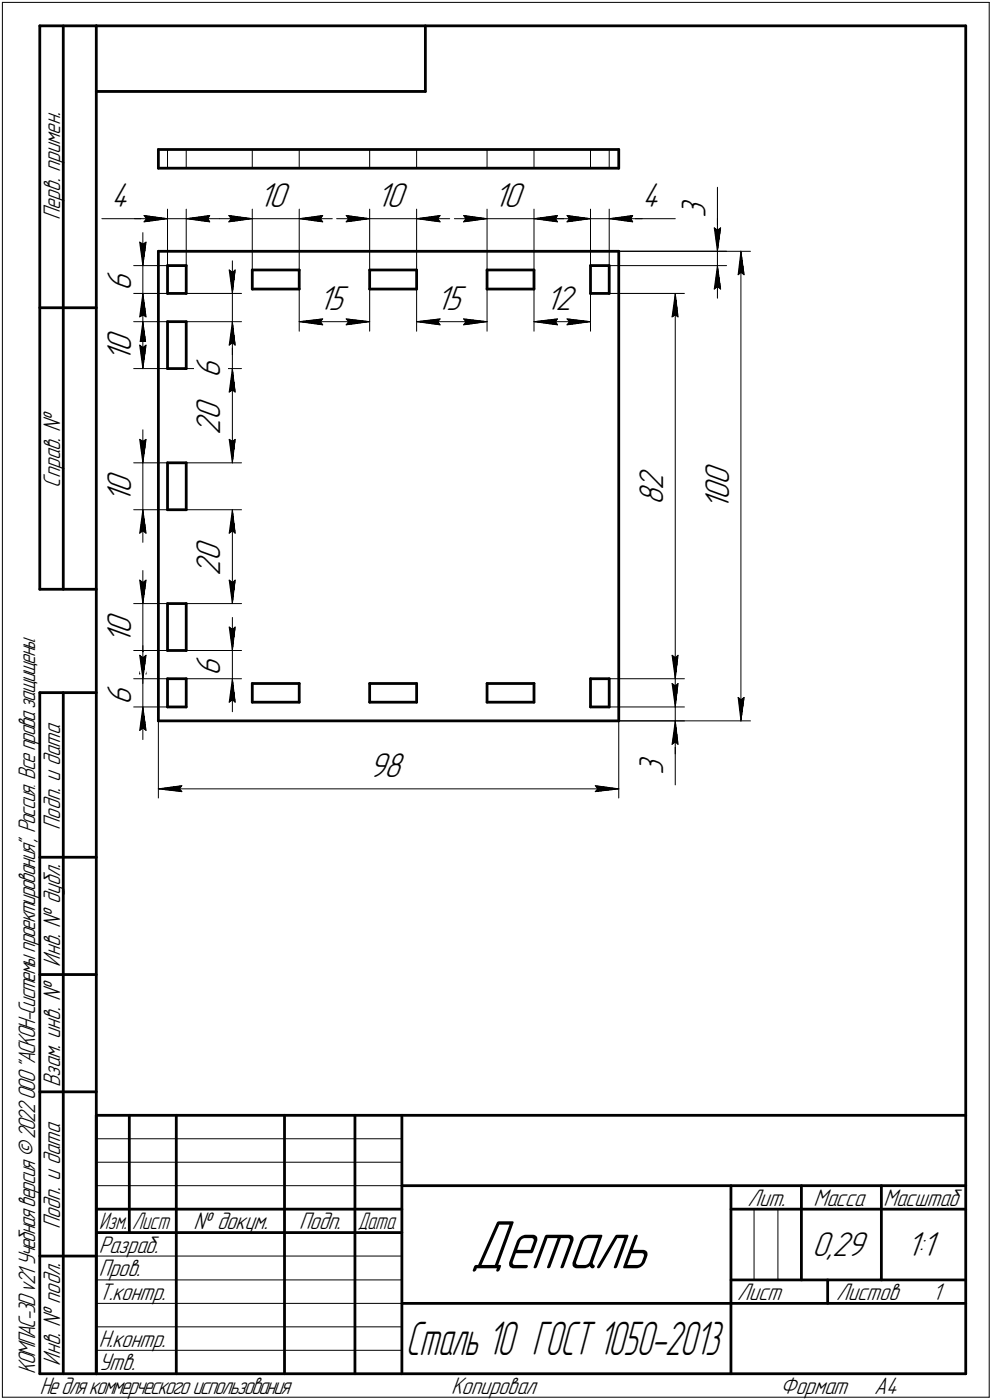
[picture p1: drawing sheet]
<svg xmlns="http://www.w3.org/2000/svg" width="211mm" height="298mm" viewBox="0 0 211 298" stroke-linecap="round" stroke-linejoin="round" font-family="sans-serif">
<defs><g id="words">
<text font-size="15.6" x="100" y="270.1">Деталь</text>
<text font-size="10.6" x="86.4" y="288.5">Сталь 10 ГОСТ 1050-2013</text>
<g font-size="7.8">
<text x="23.7" y="44">4</text>
<text x="55.1" y="44">10</text>
<text x="80.1" y="44">10</text>
<text x="105.1" y="44">10</text>
<text x="136.7" y="44">4</text>
<text x="150.1" y="46.5" transform="rotate(-90 150.1 46.5)">3</text>
<text x="27.9" y="62" transform="rotate(-90 27.9 62)">6</text>
<text x="67.8" y="66">15</text>
<text x="92.8" y="66">15</text>
<text x="116.1" y="66">12</text>
<text x="27.9" y="77.1" transform="rotate(-90 27.9 77.1)">1</text>
<text x="27.9" y="75" transform="rotate(-90 27.9 75)">0</text>
<text x="46.9" y="80.5" transform="rotate(-90 46.9 80.5)">6</text>
<text x="46.9" y="89.4" transform="rotate(-90 46.9 89.4)">0</text>
<text x="46.9" y="92.6" transform="rotate(-90 46.9 92.6)">2</text>
<text x="27.9" y="107.1" transform="rotate(-90 27.9 107.1)">1</text>
<text x="27.9" y="105" transform="rotate(-90 27.9 105)">0</text>
<text x="141.1" y="107.6" transform="rotate(-90 141.1 107.6)">8</text>
<text x="141.1" y="104.4" transform="rotate(-90 141.1 104.4)">2</text>
<text x="155.1" y="106.5" transform="rotate(-90 155.1 106.5)">0</text>
<text x="155.1" y="103.4" transform="rotate(-90 155.1 103.4)">0</text>
<text x="155.1" y="108.7" transform="rotate(-90 155.1 108.7)">1</text>
<text x="46.9" y="119.4" transform="rotate(-90 46.9 119.4)">0</text>
<text x="46.9" y="122.6" transform="rotate(-90 46.9 122.6)">2</text>
<text x="27.9" y="137.1" transform="rotate(-90 27.9 137.1)">1</text>
<text x="27.9" y="135" transform="rotate(-90 27.9 135)">0</text>
<text x="46.9" y="144" transform="rotate(-90 46.9 144)">6</text>
<text x="27.9" y="150" transform="rotate(-90 27.9 150)">6</text>
<text x="78.6" y="165.4">98</text>
<text x="141.1" y="165.1" transform="rotate(-90 141.1 165.1)">3</text>
<text x="172.8" y="267.5">0,29</text>
<text x="192.9" y="267.5">1:1</text>
</g>
<g font-size="5.4">
<text x="12.8" y="46.9" transform="rotate(-90 12.8 46.9)">Перв. примен.</text>
<text x="12.8" y="103.8" transform="rotate(-90 12.8 103.8)">Справ. №</text>
<text x="12.8" y="176.7" transform="rotate(-90 12.8 176.7)">Подп. и дата</text>
<text x="12.8" y="205.8" transform="rotate(-90 12.8 205.8)">Инв. № дубл.</text>
<text x="12.8" y="231.6" transform="rotate(-90 12.8 231.6)">Взам. инв. №</text>
<text x="159.1" y="256.8">Лит.</text>
<text x="173.1" y="256.8">Масса</text>
<text x="188" y="256.8">Масштаб</text>
<text x="12.8" y="261.7" transform="rotate(-90 12.8 261.7)">Подп. и дата</text>
<text x="41.2" y="261.8">№ докум.</text>
<text x="63.6" y="261.8">Подп.</text>
<text x="21" y="266.8">Разраб.</text>
<text x="21" y="271.8">Пров.</text>
<text x="21" y="276.8">Т.контр.</text>
<text x="156.9" y="276.8">Лист</text>
<text x="177.9" y="276.8">Листов</text>
<text x="198.4" y="276.8">1</text>
<text x="21" y="286.8">Н.контр.</text>
<text x="7.5" y="292.5" transform="rotate(-90 7.5 292.5)">КОМПАС-3Dv21 Учебнаяверсия©2022ООО&quot;АСКОН-Системыпроектирования&quot;, Россия. Всеправазащищены.</text>
<text x="12.8" y="290.8" transform="rotate(-90 12.8 290.8)">Инв. № подл.</text>
<text x="21" y="291.8">Утв.</text>
<text x="8.5" y="296.7">Недлякоммерческогоиспользования</text>
<text x="96" y="296.8">Копировал</text>
<text x="166" y="296.8">Формат</text>
<text x="186" y="296.8">A4</text>
</g>
<g font-size="5.3">
<text x="21.1" y="261.8">Изм.</text>
<text x="28.1" y="261.8">Лист</text>
<text x="76.1" y="261.8">Дата</text>
</g>
</g></defs>
<g fill="none" stroke="#000" stroke-width=".59">
<path d="M8.5 5.5v120zM8.5 5.5h12zM13.5 5.5v120zM20.5 5.5v287zM20.5 5.5h185zM20.5 19.5h70zM90.5 5.5v14zM205.5 5.5v287zM33.7 31.8h98zM33.7 35.8h98zM33.7 31.8v4zM131.7 31.8v4z"/>
<path d="M33.7 53.5v100zM33.7 53.5h98zM35.6 56.6v5.9zM35.6 56.6h4zM39.6 56.6v5.9zM53.7 57.5v4.1zM53.7 57.5h10zM63.7 57.5v4.1zM78.7 57.5v4.1zM78.7 57.5h9.9zM88.6 57.5v4.1zM103.6 57.5h10z"/>
<path d="M103.6 57.5v4.1zM113.6 57.5v4.1zM125.6 56.6h4zM125.6 56.6v5.9zM129.6 56.6v5.9zM131.7 53.5v100zM8.5 65.5h12zM35.6 78.5h4zM35.6 68.5v10zM35.6 68.5h4zM35.6 62.5h4zM39.6 68.5v10z"/>
<path d="M53.7 61.6h10zM78.7 61.6h9.9zM103.6 61.6h10zM125.6 62.5h4zM35.6 98.6h4zM35.6 98.6v9.9zM39.6 98.6v9.9zM35.6 108.5h4zM8.5 125.5h12zM35.6 128.5v10zM35.6 128.5h4zM35.6 138.5h4z"/>
<path d="M39.6 128.5v10zM8.5 147.5v145zM8.5 147.5h12zM13.5 147.5v145zM33.7 153.5h98zM35.6 144.5v6zM35.6 150.5h4zM35.6 144.5h4zM39.6 144.5v6zM53.7 149.5h10zM53.7 145.5h10zM53.7 145.5v4z"/>
<path d="M63.7 145.5v4zM78.7 145.5v4zM78.7 145.5h9.9zM78.7 149.5h9.9zM88.6 145.5v4zM103.6 149.5h10zM103.6 145.5v4zM103.6 145.5h10zM113.6 145.5v4zM125.6 150.5h4zM125.6 144.5v6zM125.6 144.5h4z"/>
<path d="M129.6 144.5v6zM8.5 182.5h12zM8.5 207.5h12zM8.5 232.5h12zM20.5 237.5h185zM20.5 237.5v55zM27.5 237.5v25zM37.5 237.5v55zM60.5 237.5v55zM75.5 237.5v55zM85.5 237.5v55zM20.5 257.5h65z"/>
<path d="M85.5 252.5h120zM155.5 252.5v40zM155.5 257.5h15zM170.5 252.5v20zM170.5 257.5h35zM187.5 252.5v20zM8.5 267.5h12zM20.5 262.5h65zM85.5 277.5h70zM155.5 277.5h50zM155.5 272.5h50zM176.1 272.5v5z"/>
<path d="M8.5 292.5h12zM20.5 292.5h185z"/>
</g>
<g fill="none" stroke="#000" stroke-width=".21">
<path d="M.5 .5v297zM.5 .5h210zM210.5 .5v297zM35.6 31.8v4zM39.6 31.8v4zM53.7 31.8v4zM63.7 31.8v4zM78.7 31.8v4zM88.6 31.8v4zM103.6 31.8v4zM113.6 31.8v4zM125.6 31.8v4z"/>
<path d="M129.6 31.8v4zM152.7 39.9v8.6zM21.7 46.6h8.9zM28.4 56.6h7.2zM28.6 46.6h7zM29.7 51.6l.7 .4zM29.7 51.6l.7 5zM30.4 52l.7-.4zM30.4 49.5v7.1zM30.4 56.6v5.9zM30.6 46.6h5zM30.6 45.9l5 .7z"/>
<path d="M30.6 45.9l.6 .7zM30.6 47.2l5-.6zM31.1 51.6l-.7 5zM31.2 46.6l-.6 .6zM35.6 44.5v12.1zM35.6 46.6h4zM39.6 44.5v12.1zM39.6 46.6l5 .6zM39.6 46.6l5-.7zM39.6 46.6h7.1zM44.2 46.6l.4 .6zM44.6 45.9l-.4 .7z"/>
<path d="M46.7 46.6h7zM48.7 45.9l5 .7zM48.7 45.9l.5 .7zM48.7 47.2l5-.6zM48.8 57.5l.6 .5zM48.8 57.5l.6 5zM49.2 46.6l-.5 .6zM49.4 58l.6-.5zM49.4 55.5v7zM50 57.5l-.6 5zM53.7 44.5v13zM53.7 46.6h10z"/>
<path d="M63.7 44.5v13zM63.7 46.6l5 .6zM63.7 46.6l5-.7zM63.7 46.6h7zM68.2 46.6l.5 .6zM68.7 45.9l-.5 .7zM71.6 46.6h7.1zM73.7 45.9l5 .7zM73.7 45.9l.5 .7zM73.7 47.2l5-.6zM74.2 46.6l-.5 .6zM78.7 44.5v13z"/>
<path d="M78.7 46.6h9.9zM88.6 44.5v13zM88.6 46.6l5 .6zM88.6 46.6l5-.7zM88.6 46.6h7.1zM93.1 46.6l.5 .6zM93.6 45.9l-.5 .7zM96.7 46.6h6.9zM98.6 45.9l5 .7zM98.6 45.9l.5 .7zM98.6 47.2l5-.6zM99.1 46.6l-.5 .6z"/>
<path d="M103.6 44.5v13zM103.6 46.6h10zM113.6 44.5v13zM113.6 46.6l5 .6zM113.6 46.6l5-.7zM113.6 46.6h7zM118.2 46.6l.4 .6zM118.6 45.9l-.4 .7zM118.6 46.6h7zM120.6 45.9l5 .7zM120.6 45.9l.6 .7zM120.6 47.2l5-.6z"/>
<path d="M121.2 46.6l-.6 .6zM125.6 44.5v12.1zM125.6 46.6h4zM129.6 46.6h5zM129.6 44.5v12.1zM129.6 56.6h25zM129.6 46.6l5 .6zM129.6 46.6l5-.7zM129.6 46.6h7.1zM131.7 53.5h28zM131.7 53.5h22.9zM134.2 46.6l.4 .6z"/>
<path d="M134.6 46.6h9.1zM134.6 45.9l-.4 .7zM152 48.5l.7 .5zM152 48.5l.7 5zM152.7 48.5v5zM152.7 49l.6-.5zM152.7 46.5v7zM152.7 56.6l-.7 5zM152.7 56.6l.6 5zM152.7 56.6v6.9zM152.7 53.5v3.1zM153.3 48.5l-.6 5z"/>
<path d="M157.1 58.5l.5-.5zM157.6 53.5l.7 5zM157.6 58l.7 .5zM157.6 53.5l-.5 5zM157.6 53.5v100zM28.4 62.5h7.2zM28.4 68.5h7.2zM28.4 78.5h7.2zM29.7 67.5l.7-.4zM29.7 73.5l.7-.5zM29.7 73.5l.7 5zM29.7 73.5l.7 .5z"/>
<path d="M30.4 62.5l-.7 5zM30.4 67.1l.7 .4zM30.4 62.5l.7 5zM30.4 62.5v7zM30.4 68.5l.7 5zM30.4 73l.7 .5zM30.4 68.5l-.7 5zM30.4 74l.7-.5zM30.4 68.5v10zM31.1 73.5l-.7 5zM39.6 62.5h11.8zM39.6 68.5h11.8z"/>
<path d="M39.6 78.5h11.8zM48.8 73.5l.6-.5zM49.4 68.5v5zM49.4 73.5v9zM49.4 68.5l-.6 5zM49.4 73l.6 .5zM49.4 68.5l.6 5zM49.4 68.5v7zM49.4 62.5v6zM49.4 78.5l.6 5zM49.4 78.5l-.6 5zM49.4 78.5v20.1z"/>
<path d="M63.7 61.6v8.9zM63.7 68.5l5-.6zM63.7 68.5l5 .7zM63.7 68.5h15zM68.2 68.5l.5 .7zM68.7 67.9l-.5 .6zM73.7 69.2l5-.7zM73.7 67.9l.5 .6zM73.7 67.9l5 .6zM74.2 68.5l-.5 .7zM78.7 61.6v8.9zM88.6 61.6v8.9z"/>
<path d="M88.6 68.5l5-.6zM88.6 68.5l5 .7zM88.6 68.5h15zM93.1 68.5l.5 .7zM93.6 67.9l-.5 .6zM98.6 69.2l5-.7zM98.6 67.9l.5 .6zM98.6 67.9l5 .6zM99.1 68.5l-.5 .7zM103.6 61.6v8.9zM113.6 61.6v8.9zM113.6 68.5l5-.6z"/>
<path d="M113.6 68.5l5 .7zM113.6 68.5h12zM118.2 68.5l.4 .7zM118.6 67.9l-.4 .6zM120.6 69.2l5-.7zM120.6 67.9l.6 .6zM120.6 67.9l5 .6zM121.2 68.5l-.6 .7zM125.6 62.5v8zM129.6 62.5h16zM143 67.5l.7-.4zM143.7 62.5l.6 5z"/>
<path d="M143.7 67.1l.6 .4zM143.7 62.5l-.7 5zM143.7 62.5v82zM152 61.6l.7-.6zM152.7 61l.6 .6zM28.4 98.6h7.2zM29.7 93.6l.7 .4zM29.7 93.6l.7 5zM30.4 94l.7-.4zM30.4 91.5v7.1zM30.4 98.6v9.9zM31.1 93.6l-.7 5z"/>
<path d="M39.6 98.6h11.8zM48.8 83.5l.6-.4zM48.8 93.6l.6 5zM48.8 93.6l.6 .4zM49.4 83.1l.6 .4zM49.4 94l.6-.4zM50 93.6l-.6 5zM28.4 108.5h7.2zM29.7 113.5l.7-.5zM30.4 108.5l-.7 5zM30.4 113l.7 .5zM30.4 108.5l.7 5z"/>
<path d="M30.4 108.5v7zM39.6 108.5h11.8zM48.8 113.5l.6-.5zM49.4 108.5l.6 5zM49.4 113l.6 .5zM49.4 108.5l-.6 5zM49.4 108.5v20zM28.4 128.5h7.2zM28.4 138.5h7.2zM29.7 123.5l.7 .5zM29.7 123.5l.7 5zM29.7 139.5l.7 .5z"/>
<path d="M29.7 139.5l.7 5zM30.4 124l.7-.5zM30.4 121.5v7zM30.4 138.5l-.7 5zM30.4 138.5l.7 5zM30.4 138.5v7zM30.4 128.5v10zM30.4 137.5v7zM31.1 123.5l-.7 5zM31.1 139.5l-.7 5zM39.6 128.5h11.8zM39.6 138.5h11.8z"/>
<path d="M48.8 123.5l.6 5zM48.8 123.5l.6 .5zM48.8 133.5l.6 .5zM48.8 133.5l.6 5zM49.4 124l.6-.5zM49.4 134l.6-.5zM49.4 131.5v7zM49.4 138.5v6zM50 123.5l-.6 5zM50 133.5l-.6 5zM143 139.5l.7 5zM143 139.5l.7 .5z"/>
<path d="M144.3 139.5l-.6 5zM28.4 144.5h7.2zM28.4 150.5h7.2zM29.7 143.5l.7-.5zM29.7 155.5l.7-.5zM30.4 143l.7 .5zM30.4 140l.7-.5zM30.4 150.5l-.7 5zM30.4 155l.7 .5zM30.4 150.5l.7 5zM30.4 150.5v7zM30.4 144.5v6z"/>
<path d="M33.7 153.5v16.4zM39.6 144.5h11.8zM48.8 149.5l.6-.5zM49.4 144.5l-.6 5zM49.4 149l.6 .5zM49.4 144.5l.6 5zM49.4 144.5v7.1zM129.6 144.5h16zM129.6 150.5h16zM131.7 153.5h28zM131.7 153.5v16.4zM131.7 153.5h13.9z"/>
<path d="M143 158.5l.7-.5zM143 145.5l.7 .5zM143 145.5l.7 5zM143.7 153.5v5zM143.7 158.5v8.6zM143.7 140l.6-.5zM143.7 153.5l-.7 5zM143.7 158l.6 .5zM143.7 153.5l.6 5zM143.7 153.5v7zM143.7 146l.6-.5zM143.7 143.5v7z"/>
<path d="M143.7 150.5v3zM144.3 145.5l-.6 5zM157.1 148.5l.5 5zM157.1 148.5l.5 .5zM157.6 149l.7-.5zM158.3 148.5l-.7 5zM33.7 168l5-.7zM33.7 168l5 .6zM33.7 168h98zM38.2 168l.5 .6zM38.7 167.3l-.5 .7zM126.7 168.6l5-.6z"/>
<path d="M126.7 167.3l.5 .7zM126.7 167.3l5 .7zM127.2 168l-.5 .6zM20.5 247.5h65zM20.5 252.5h65zM20.5 242.5h65zM160.4 257.5v15zM165.5 257.5v15zM20.5 267.5h65zM20.5 272.5h65zM20.5 277.5h65zM.5 297.5h210z"/>
<path d="M20.5 282.5h65zM20.5 287.5h65z"/>
</g>
<g fill="#fff" stroke="#fff" stroke-width=".21">
<path d="M22.3 57.1h7.1zM22.3 57.1h7.1zM22.3 57.2h7.1zM22.3 57.3h7.1zM22.3 57.4h7.1zM22.3 57.5h7.1zM22.3 57.6h7.1zM22.3 57.7h7.1zM22.3 57.7h7.1zM22.3 57.8h7.1zM22.3 57.9h7.1zM22.3 58h7.1zM22.3 58.1h7.1zM22.3 58.2h7.1zM22.3 58.3h7.1zM22.3 58.3h7.1zM22.3 58.4h7.1zM22.3 58.5h7.1zM22.3 58.6h7.1zM22.3 58.7h7.1zM22.3 58.8h7.1zM22.3 58.8h7.1zM22.3 58.9h7.1zM22.3 59h7.1zM22.3 59.1h7.1zM22.3 59.2h7.1zM22.3 59.3h7.1zM22.3 59.4h7.1zM22.3 59.4h7.1zM22.3 59.5h7.1zM22.3 59.6h7.1zM22.3 59.7h7.1zM22.3 59.8h7.1zM22.3 59.9h7.1zM22.3 59.9h7.1zM22.3 60h7.1zM22.3 60.1h7.1zM22.3 60.2h7.1zM22.3 60.3h7.1zM22.3 60.4h7.1zM22.3 60.5h7.1zM22.3 60.5h7.1zM22.3 60.6h7.1zM22.3 60.7h7.1zM22.3 60.8h7.1zM22.3 60.9h7.1zM22.3 61h7.1zM22.3 61h7.1zM22.3 61.1h7.1zM22.3 61.2h7.1zM22.3 61.3h7.1zM22.3 61.4h7.1zM22.3 61.5h7.1zM22.3 61.6h7.1zM22.3 61.6h7.1zM22.3 61.7h7.1zM22.3 61.8h7.1zM22.3 61.9h7.1zM22.3 62h7.1z"/>
<path d="M29.2 51.1h2.5zM29.3 51.1h2.4zM29.3 51.2h2.4zM29.3 51.3h2.4zM29.3 51.4h2.4zM29.3 51.5h2.4zM29.3 51.6h2.4zM29.3 51.6h2.4zM29.3 51.7h2.3zM29.4 51.8h2.2zM29.4 51.9h2.2zM29.4 52h2.2zM29.4 52.1h2.2zM29.4 52.2h2.2zM29.4 52.2h2.2zM29.4 52.3h2.1zM29.4 52.4h2.1zM29.4 52.5h2.1zM29.5 52.6h2zM29.5 52.7h2zM29.5 52.7h2zM29.5 52.8h2zM29.5 52.9h1.9zM29.5 53h1.9zM29.5 53.1h1.9zM29.5 53.2h1.9zM29.5 53.3h1.9zM29.5 53.3h1.9zM29.5 53.4h1.9zM29.5 53.5h1.8zM29.5 53.6h1.8zM29.5 53.7h1.8zM29.5 53.8h1.8zM29.5 53.8h1.8zM29.5 53.9h1.8zM29.6 54h1.7zM29.6 54.1h1.6zM29.6 54.2h1.6zM29.6 54.3h1.6zM29.6 54.4h1.6zM29.6 54.4h1.6zM29.6 54.5h1.6zM29.6 54.6h1.6zM29.6 54.7h1.6zM29.7 54.8h1.5zM29.7 54.9h1.5zM29.8 54.9h1.3zM29.8 55h1.3zM29.9 55.1h1.1zM29.9 55.2h1.1zM29.9 55.3h1.1zM30 55.4h.9zM30 55.5h.9zM30.1 55.5h.7zM30.1 55.6h.7zM30.1 55.7h.7zM30.1 55.8h.6zM30.1 55.9h.6zM30.2 56h.4zM30.2 56h.4zM30.2 56.1h.4zM30.3 56.2h.3zM30.3 56.3h.3z"/>
<path d="M30.3 62.7h.3zM30.3 62.8h.3zM30.2 62.9h.4zM30.2 63h.4zM30.2 63.1h.4zM30.1 63.2h.6zM30.1 63.2h.6zM30.1 63.3h.7zM30.1 63.4h.7zM30.1 63.5h.7zM30 63.6h.9zM30 63.7h.9zM29.9 63.8h1.1zM29.9 63.8h1.1zM29.9 63.9h1.1zM29.8 64h1.3zM29.8 64.1h1.3zM29.7 64.2h1.5zM29.7 64.3h1.5zM29.6 64.3h1.6zM29.6 64.4h1.6zM29.6 64.5h1.6zM29.6 64.6h1.6zM29.6 64.7h1.6zM29.6 64.8h1.6zM29.6 64.9h1.6zM29.6 64.9h1.6zM29.6 65h1.7zM29.5 65.1h1.8zM29.5 65.2h1.8zM29.5 65.3h1.8zM29.5 65.4h1.8zM29.5 65.4h1.8zM29.5 65.5h1.8zM29.5 65.6h1.9zM29.5 65.7h1.9zM29.5 65.8h1.9zM29.5 65.9h1.9zM29.5 66h1.9zM29.5 66h1.9zM29.5 66.1h1.9zM29.5 66.2h2zM29.5 66.3h2zM29.5 66.4h2zM29.5 66.5h2zM29.4 66.5h2.1zM29.4 66.6h2.1zM29.4 66.7h2.1zM29.4 66.8h2.2zM29.4 66.9h2.2zM29.4 67h2.2zM29.4 67.1h2.2zM29.4 67.1h2.2zM29.4 67.2h2.2zM29.3 67.3h2.3zM29.3 67.4h2.4zM29.3 67.5h2.4zM29.3 67.6h2.4zM29.3 67.6h2.4zM29.3 67.7h2.4zM29.3 67.8h2.4zM29.3 67.9h2.4z"/>
<path d="M22.3 69.9h7.1zM22.3 70h7.1zM22.3 70.1h7.1zM22.3 70.2h7.1zM22.3 70.3h7.1zM22.3 70.4h7.1zM22.3 70.4h7.1zM22.3 70.5h7.1zM22.3 70.6h7.1zM22.3 70.7h7.1zM22.3 70.8h7.1zM22.3 70.9h7.1zM22.3 71h7.1zM22.3 71h7.1zM22.3 71.1h7.1zM22.3 71.2h7.1zM22.3 71.3h7.1zM22.3 71.4h7.1zM22.3 71.5h7.1zM22.3 71.5h7.1zM22.3 71.6h7.1zM22.3 71.7h7.1zM22.3 71.8h7.1zM22.3 71.9h7.1zM22.3 72h7.1zM22.3 72.1h7.1zM22.3 72.1h7.1zM22.3 72.2h7.1zM22.3 72.3h7.1zM22.3 72.4h7.1zM22.3 72.5h7.1zM22.3 72.6h7.1zM22.3 72.6h7.1zM22.3 72.7h7.1zM22.3 72.8h7.1zM22.3 72.9h7.1zM22.3 73h7.1zM22.3 73.1h7.1zM22.3 73.2h7.1zM22.3 73.2h7.1zM22.3 73.3h7.1zM22.3 73.4h7.1zM22.3 73.5h7.1zM22.3 73.6h7.1zM22.3 73.7h7.1zM22.3 73.7h7.1zM22.3 73.8h7.1zM22.3 73.9h7.1zM22.3 74h7.1zM22.3 74.1h7.1zM22.3 74.2h7.1zM22.3 74.3h7.1zM22.3 74.3h7.1zM22.3 74.4h7.1zM22.3 74.5h7.1zM22.3 74.6h7.1zM22.3 74.7h7.1zM22.3 74.8h7.1zM22.3 74.8h7.1zM22.3 74.9h7.1zM22.3 75h7.1zM22.3 75.1h7.1zM22.3 75.2h7.1zM22.3 75.3h7.1zM22.3 75.4h7.1zM22.3 75.4h7.1zM22.3 75.5h7.1zM22.3 75.6h7.1zM22.3 75.7h7.1zM22.3 75.8h7.1zM22.3 75.9h7.1zM22.3 75.9h7.1zM22.3 76h7.1zM22.3 76.1h7.1zM22.3 76.2h7.1zM22.3 76.3h7.1zM22.3 76.4h7.1zM22.3 76.5h7.1zM22.3 76.5h7.1zM22.3 76.6h7.1zM22.3 76.7h7.1zM22.3 76.8h7.1zM22.3 76.9h7.1zM22.3 77h7.1z"/>
<path d="M30.3 68.7h.3zM30.3 68.8h.3zM30.2 68.9h.4zM30.2 69h.4zM30.1 69.1h.5zM30.1 69.2h.6zM30.1 69.3h.6zM30.1 69.3h.7zM30.1 69.4h.7zM30 69.5h.9zM30 69.6h.9zM29.9 69.7h1zM29.9 69.8h1.1zM29.9 69.8h1.1zM29.8 69.9h1.3zM29.8 70h1.3zM29.7 70.1h1.5zM29.7 70.2h1.5zM29.6 70.3h1.6zM29.6 70.4h1.6zM29.6 70.4h1.6zM29.6 70.5h1.6zM29.6 70.6h1.6zM29.6 70.7h1.6zM29.6 70.8h1.6zM29.6 70.9h1.6zM29.6 71h1.7zM29.5 71h1.8zM29.5 71.1h1.8zM29.5 71.2h1.8zM29.5 71.3h1.8zM29.5 71.4h1.8zM29.5 71.5h1.8zM29.5 71.5h1.9zM29.5 71.6h1.9zM29.5 71.7h1.9zM29.5 71.8h1.9zM29.5 71.9h1.9zM29.5 72h1.9zM29.5 72.1h1.9zM29.5 72.1h1.9zM29.5 72.2h2zM29.5 72.3h2zM29.5 72.4h2zM29.5 72.5h2zM29.4 72.6h2.1zM29.4 72.6h2.1zM29.4 72.7h2.1zM29.4 72.8h2.2zM29.4 72.9h2.2zM29.4 73h2.2zM29.4 73.1h2.2zM29.4 73.2h2.2zM29.4 73.2h2.2zM29.3 73.3h2.3zM29.3 73.4h2.4zM29.3 73.5h2.4zM29.3 73.6h2.4zM29.3 73.7h2.4zM29.3 73.7h2.4zM29.3 73.8h2.4zM29.3 73.9h2.4z"/>
<path d="M29.2 73h2.5zM29.3 73.1h2.4zM29.3 73.2h2.4zM29.3 73.2h2.4zM29.3 73.3h2.4zM29.3 73.4h2.4zM29.3 73.5h2.4zM29.3 73.6h2.4zM29.3 73.7h2.3zM29.4 73.7h2.2zM29.4 73.8h2.2zM29.4 73.9h2.2zM29.4 74h2.2zM29.4 74.1h2.2zM29.4 74.2h2.2zM29.4 74.3h2.1zM29.4 74.3h2.1zM29.4 74.4h2.1zM29.5 74.5h2zM29.5 74.6h2zM29.5 74.7h2zM29.5 74.8h2zM29.5 74.8h1.9zM29.5 74.9h1.9zM29.5 75h1.9zM29.5 75.1h1.9zM29.5 75.2h1.9zM29.5 75.3h1.9zM29.5 75.4h1.9zM29.5 75.4h1.9zM29.5 75.5h1.8zM29.5 75.6h1.8zM29.5 75.7h1.8zM29.5 75.8h1.8zM29.5 75.9h1.8zM29.5 75.9h1.8zM29.6 76h1.7zM29.6 76.1h1.6zM29.6 76.2h1.6zM29.6 76.3h1.6zM29.6 76.4h1.6zM29.6 76.5h1.6zM29.6 76.5h1.6zM29.6 76.6h1.6zM29.6 76.7h1.6zM29.7 76.8h1.5zM29.7 76.9h1.5zM29.8 77h1.3zM29.8 77h1.3zM29.9 77.1h1.1zM29.9 77.2h1.1zM29.9 77.3h1zM30 77.4h.9zM30 77.5h.9zM30.1 77.6h.7zM30.1 77.6h.7zM30.1 77.7h.6zM30.1 77.8h.6zM30.1 77.9h.5zM30.2 78h.4zM30.2 78.1h.4zM30.3 78.1h.3zM30.3 78.2h.3z"/>
<path d="M22.3 100h7.1zM22.3 100.1h7.1zM22.3 100.2h7.1zM22.3 100.2h7.1zM22.3 100.3h7.1zM22.3 100.4h7.1zM22.3 100.5h7.1zM22.3 100.6h7.1zM22.3 100.7h7.1zM22.3 100.8h7.1zM22.3 100.8h7.1zM22.3 100.9h7.1zM22.3 101h7.1zM22.3 101.1h7.1zM22.3 101.2h7.1zM22.3 101.3h7.1zM22.3 101.3h7.1zM22.3 101.4h7.1zM22.3 101.5h7.1zM22.3 101.6h7.1zM22.3 101.7h7.1zM22.3 101.8h7.1zM22.3 101.9h7.1zM22.3 101.9h7.1zM22.3 102h7.1zM22.3 102.1h7.1zM22.3 102.2h7.1zM22.3 102.3h7.1zM22.3 102.4h7.1zM22.3 102.4h7.1zM22.3 102.5h7.1zM22.3 102.6h7.1zM22.3 102.7h7.1zM22.3 102.8h7.1zM22.3 102.9h7.1zM22.3 103h7.1zM22.3 103h7.1zM22.3 103.1h7.1zM22.3 103.2h7.1zM22.3 103.3h7.1zM22.3 103.4h7.1zM22.3 103.5h7.1zM22.3 103.5h7.1zM22.3 103.6h7.1zM22.3 103.7h7.1zM22.3 103.8h7.1zM22.3 103.9h7.1zM22.3 104h7.1zM22.3 104.1h7.1zM22.3 104.1h7.1zM22.3 104.2h7.1zM22.3 104.3h7.1zM22.3 104.4h7.1zM22.3 104.5h7.1zM22.3 104.6h7.1zM22.3 104.6h7.1zM22.3 104.7h7.1zM22.3 104.8h7.1zM22.3 104.9h7.1zM22.3 105h7.1zM22.3 105.1h7.1zM22.3 105.2h7.1zM22.3 105.2h7.1zM22.3 105.3h7.1zM22.3 105.4h7.1zM22.3 105.5h7.1zM22.3 105.6h7.1zM22.3 105.7h7.1zM22.3 105.7h7.1zM22.3 105.8h7.1zM22.3 105.9h7.1zM22.3 106h7.1zM22.3 106.1h7.1zM22.3 106.2h7.1zM22.3 106.3h7.1zM22.3 106.3h7.1zM22.3 106.4h7.1zM22.3 106.5h7.1zM22.3 106.6h7.1zM22.3 106.7h7.1zM22.3 106.8h7.1zM22.3 106.8h7.1zM22.3 106.9h7.1zM22.3 107h7.1z"/>
<path d="M29.2 93h2.5zM29.3 93.1h2.4zM29.3 93.2h2.4zM29.3 93.3h2.4zM29.3 93.4h2.4zM29.3 93.5h2.4zM29.3 93.6h2.4zM29.3 93.6h2.4zM29.3 93.7h2.3zM29.4 93.8h2.2zM29.4 93.9h2.2zM29.4 94h2.2zM29.4 94.1h2.2zM29.4 94.1h2.2zM29.4 94.2h2.2zM29.4 94.3h2.1zM29.4 94.4h2.1zM29.4 94.5h2.1zM29.5 94.6h2zM29.5 94.7h2zM29.5 94.7h2zM29.5 94.8h2zM29.5 94.9h1.9zM29.5 95h1.9zM29.5 95.1h1.9zM29.5 95.2h1.9zM29.5 95.2h1.9zM29.5 95.3h1.9zM29.5 95.4h1.9zM29.5 95.5h1.9zM29.5 95.6h1.8zM29.5 95.7h1.8zM29.5 95.8h1.8zM29.5 95.8h1.8zM29.5 95.9h1.8zM29.5 96h1.8zM29.6 96.1h1.7zM29.6 96.2h1.6zM29.6 96.3h1.6zM29.6 96.4h1.6zM29.6 96.4h1.6zM29.6 96.5h1.6zM29.6 96.6h1.6zM29.6 96.7h1.6zM29.6 96.8h1.6zM29.7 96.9h1.5zM29.7 96.9h1.5zM29.8 97h1.3zM29.8 97.1h1.3zM29.9 97.2h1.1zM29.9 97.3h1.1zM29.9 97.4h1zM30 97.5h.9zM30 97.5h.9zM30.1 97.6h.7zM30.1 97.7h.7zM30.1 97.8h.6zM30.1 97.9h.6zM30.1 98h.5zM30.2 98h.4zM30.2 98.1h.4zM30.3 98.2h.3zM30.3 98.3h.3z"/>
<path d="M30.3 108.8h.3zM30.3 108.9h.3zM30.2 109h.4zM30.2 109.1h.4zM30.1 109.1h.5zM30.1 109.2h.6zM30.1 109.3h.6zM30.1 109.4h.7zM30.1 109.5h.7zM30 109.6h.9zM30 109.6h.9zM29.9 109.7h1zM29.9 109.8h1.1zM29.9 109.9h1.1zM29.8 110h1.3zM29.8 110.1h1.3zM29.7 110.2h1.5zM29.7 110.2h1.5zM29.6 110.3h1.6zM29.6 110.4h1.6zM29.6 110.5h1.6zM29.6 110.6h1.6zM29.6 110.7h1.6zM29.6 110.7h1.6zM29.6 110.8h1.6zM29.6 110.9h1.6zM29.6 111h1.7zM29.5 111.1h1.8zM29.5 111.2h1.8zM29.5 111.3h1.8zM29.5 111.3h1.8zM29.5 111.4h1.8zM29.5 111.5h1.8zM29.5 111.6h1.9zM29.5 111.7h1.9zM29.5 111.8h1.9zM29.5 111.8h1.9zM29.5 111.9h1.9zM29.5 112h1.9zM29.5 112.1h1.9zM29.5 112.2h1.9zM29.5 112.3h2zM29.5 112.4h2zM29.5 112.4h2zM29.5 112.5h2zM29.4 112.6h2.1zM29.4 112.7h2.1zM29.4 112.8h2.1zM29.4 112.9h2.2zM29.4 112.9h2.2zM29.4 113h2.2zM29.4 113.1h2.2zM29.4 113.2h2.2zM29.4 113.3h2.2zM29.3 113.4h2.3zM29.3 113.5h2.4zM29.3 113.5h2.4zM29.3 113.6h2.4zM29.3 113.7h2.4zM29.3 113.8h2.4zM29.3 113.9h2.4zM29.3 114h2.4z"/>
<path d="M22.3 130h7.1zM22.3 130h7.1zM22.3 130.1h7.1zM22.3 130.2h7.1zM22.3 130.3h7.1zM22.3 130.4h7.1zM22.3 130.5h7.1zM22.3 130.6h7.1zM22.3 130.6h7.1zM22.3 130.7h7.1zM22.3 130.8h7.1zM22.3 130.9h7.1zM22.3 131h7.1zM22.3 131.1h7.1zM22.3 131.1h7.1zM22.3 131.2h7.1zM22.3 131.3h7.1zM22.3 131.4h7.1zM22.3 131.5h7.1zM22.3 131.6h7.1zM22.3 131.7h7.1zM22.3 131.7h7.1zM22.3 131.8h7.1zM22.3 131.9h7.1zM22.3 132h7.1zM22.3 132.1h7.1zM22.3 132.2h7.1zM22.3 132.2h7.1zM22.3 132.3h7.1zM22.3 132.4h7.1zM22.3 132.5h7.1zM22.3 132.6h7.1zM22.3 132.7h7.1zM22.3 132.8h7.1zM22.3 132.8h7.1zM22.3 132.9h7.1zM22.3 133h7.1zM22.3 133.1h7.1zM22.3 133.2h7.1zM22.3 133.3h7.1zM22.3 133.3h7.1zM22.3 133.4h7.1zM22.3 133.5h7.1zM22.3 133.6h7.1zM22.3 133.7h7.1zM22.3 133.8h7.1zM22.3 133.9h7.1zM22.3 133.9h7.1zM22.3 134h7.1zM22.3 134.1h7.1zM22.3 134.2h7.1zM22.3 134.3h7.1zM22.3 134.4h7.1zM22.3 134.5h7.1zM22.3 134.5h7.1zM22.3 134.6h7.1zM22.3 134.7h7.1zM22.3 134.8h7.1zM22.3 134.9h7.1zM22.3 135h7.1zM22.3 135h7.1zM22.3 135.1h7.1zM22.3 135.2h7.1zM22.3 135.3h7.1zM22.3 135.4h7.1zM22.3 135.5h7.1zM22.3 135.6h7.1zM22.3 135.6h7.1zM22.3 135.7h7.1zM22.3 135.8h7.1zM22.3 135.9h7.1zM22.3 136h7.1zM22.3 136.1h7.1zM22.3 136.1h7.1zM22.3 136.2h7.1zM22.3 136.3h7.1zM22.3 136.4h7.1zM22.3 136.5h7.1zM22.3 136.6h7.1zM22.3 136.7h7.1zM22.3 136.7h7.1zM22.3 136.8h7.1zM22.3 136.9h7.1zM22.3 137h7.1z"/>
<path d="M29.2 123h2.5zM29.3 123.1h2.4zM29.3 123.2h2.4zM29.3 123.3h2.4zM29.3 123.4h2.4zM29.3 123.4h2.4zM29.3 123.5h2.4zM29.3 123.6h2.4zM29.3 123.7h2.3zM29.4 123.8h2.2zM29.4 123.9h2.2zM29.4 124h2.2zM29.4 124h2.2zM29.4 124.1h2.2zM29.4 124.2h2.2zM29.4 124.3h2.1zM29.4 124.4h2.1zM29.4 124.5h2.1zM29.5 124.5h2zM29.5 124.6h2zM29.5 124.7h2zM29.5 124.8h2zM29.5 124.9h1.9zM29.5 125h1.9zM29.5 125.1h1.9zM29.5 125.1h1.9zM29.5 125.2h1.9zM29.5 125.3h1.9zM29.5 125.4h1.9zM29.5 125.5h1.9zM29.5 125.6h1.8zM29.5 125.6h1.8zM29.5 125.7h1.8zM29.5 125.8h1.8zM29.5 125.9h1.8zM29.5 126h1.8zM29.6 126.1h1.7zM29.6 126.2h1.6zM29.6 126.2h1.6zM29.6 126.3h1.6zM29.6 126.4h1.6zM29.6 126.5h1.6zM29.6 126.6h1.6zM29.6 126.7h1.6zM29.6 126.7h1.6zM29.7 126.8h1.5zM29.7 126.9h1.5zM29.8 127h1.3zM29.8 127.1h1.3zM29.9 127.2h1.1zM29.9 127.3h1.1zM29.9 127.3h1zM30 127.4h.9zM30 127.5h.9zM30.1 127.6h.7zM30.1 127.7h.7zM30.1 127.8h.6zM30.1 127.8h.6zM30.1 127.9h.5zM30.2 128h.4zM30.2 128.1h.4zM30.3 128.2h.3zM30.3 128.3h.3z"/>
<path d="M30.3 138.8h.3zM30.3 138.9h.3zM30.2 138.9h.4zM30.2 139h.4zM30.1 139.1h.5zM30.1 139.2h.6zM30.1 139.3h.6zM30.1 139.4h.7zM30.1 139.4h.7zM30 139.5h.9zM30 139.6h.9zM29.9 139.7h1zM29.9 139.8h1.1zM29.9 139.9h1.1zM29.8 140h1.3zM29.8 140h1.3zM29.7 140.1h1.5zM29.7 140.2h1.5zM29.6 140.3h1.6zM29.6 140.4h1.6zM29.6 140.5h1.6zM29.6 140.5h1.6zM29.6 140.6h1.6zM29.6 140.7h1.6zM29.6 140.8h1.6zM29.6 140.9h1.6zM29.6 141h1.7zM29.5 141.1h1.8zM29.5 141.1h1.8zM29.5 141.2h1.8zM29.5 141.3h1.8zM29.5 141.4h1.8zM29.5 141.5h1.8zM29.5 141.6h1.9zM29.5 141.6h1.9zM29.5 141.7h1.9zM29.5 141.8h1.9zM29.5 141.9h1.9zM29.5 142h1.9zM29.5 142.1h1.9zM29.5 142.2h1.9zM29.5 142.2h2zM29.5 142.3h2zM29.5 142.4h2zM29.5 142.5h2zM29.4 142.6h2.1zM29.4 142.7h2.1zM29.4 142.7h2.1zM29.4 142.8h2.2zM29.4 142.9h2.2zM29.4 143h2.2zM29.4 143.1h2.2zM29.4 143.2h2.2zM29.4 143.3h2.2zM29.3 143.3h2.3zM29.3 143.4h2.4zM29.3 143.5h2.4zM29.3 143.6h2.4zM29.3 143.7h2.4zM29.3 143.8h2.4zM29.3 143.8h2.4zM29.3 143.9h2.4z"/>
<path d="M22.3 145h7.1zM22.3 145.1h7.1zM22.3 145.2h7.1zM22.3 145.3h7.1zM22.3 145.4h7.1zM22.3 145.5h7.1zM22.3 145.5h7.1zM22.3 145.6h7.1zM22.3 145.7h7.1zM22.3 145.8h7.1zM22.3 145.9h7.1zM22.3 146h7.1zM22.3 146h7.1zM22.3 146.1h7.1zM22.3 146.2h7.1zM22.3 146.3h7.1zM22.3 146.4h7.1zM22.3 146.5h7.1zM22.3 146.6h7.1zM22.3 146.6h7.1zM22.3 146.7h7.1zM22.3 146.8h7.1zM22.3 146.9h7.1zM22.3 147h7.1zM22.3 147.1h7.1zM22.3 147.2h7.1zM22.3 147.2h7.1zM22.3 147.3h7.1zM22.3 147.4h7.1zM22.3 147.5h7.1zM22.3 147.6h7.1zM22.3 147.7h7.1zM22.3 147.7h7.1zM22.3 147.8h7.1zM22.3 147.9h7.1zM22.3 148h7.1zM22.3 148.1h7.1zM22.3 148.2h7.1zM22.3 148.3h7.1zM22.3 148.3h7.1zM22.3 148.4h7.1zM22.3 148.5h7.1zM22.3 148.6h7.1zM22.3 148.7h7.1zM22.3 148.8h7.1zM22.3 148.8h7.1zM22.3 148.9h7.1zM22.3 149h7.1zM22.3 149.1h7.1zM22.3 149.2h7.1zM22.3 149.3h7.1zM22.3 149.4h7.1zM22.3 149.4h7.1zM22.3 149.5h7.1zM22.3 149.6h7.1zM22.3 149.7h7.1zM22.3 149.8h7.1zM22.3 149.9h7.1zM22.3 149.9h7.1z"/>
<path d="M29.2 139h2.5zM29.3 139.1h2.4zM29.3 139.2h2.4zM29.3 139.3h2.4zM29.3 139.4h2.4zM29.3 139.4h2.4zM29.3 139.5h2.4zM29.3 139.6h2.4zM29.3 139.7h2.3zM29.4 139.8h2.2zM29.4 139.9h2.2zM29.4 140h2.2zM29.4 140h2.2zM29.4 140.1h2.2zM29.4 140.2h2.2zM29.4 140.3h2.1zM29.4 140.4h2.1zM29.4 140.5h2.1zM29.5 140.5h2zM29.5 140.6h2zM29.5 140.7h2zM29.5 140.8h2zM29.5 140.9h1.9zM29.5 141h1.9zM29.5 141.1h1.9zM29.5 141.1h1.9zM29.5 141.2h1.9zM29.5 141.3h1.9zM29.5 141.4h1.9zM29.5 141.5h1.9zM29.5 141.6h1.8zM29.5 141.6h1.8zM29.5 141.7h1.8zM29.5 141.8h1.8zM29.5 141.9h1.8zM29.5 142h1.8zM29.6 142.1h1.7zM29.6 142.2h1.6zM29.6 142.2h1.6zM29.6 142.3h1.6zM29.6 142.4h1.6zM29.6 142.5h1.6zM29.6 142.6h1.6zM29.6 142.7h1.6zM29.6 142.7h1.6zM29.7 142.8h1.5zM29.7 142.9h1.5zM29.8 143h1.3zM29.8 143.1h1.3zM29.9 143.2h1.1zM29.9 143.3h1.1zM29.9 143.3h1zM30 143.4h.9zM30 143.5h.9zM30.1 143.6h.7zM30.1 143.7h.7zM30.1 143.8h.6zM30.1 143.8h.6zM30.1 143.9h.5zM30.2 144h.4zM30.2 144.1h.4zM30.3 144.2h.3zM30.3 144.3h.3z"/>
<path d="M30.3 150.8h.3zM30.3 150.9h.3zM30.2 151h.4zM30.2 151h.4zM30.1 151.1h.5zM30.1 151.2h.6zM30.1 151.3h.6zM30.1 151.4h.7zM30.1 151.5h.7zM30 151.6h.9zM30 151.6h.9zM29.9 151.7h1zM29.9 151.8h1.1zM29.9 151.9h1.1zM29.8 152h1.3zM29.8 152.1h1.3zM29.7 152.1h1.5zM29.7 152.2h1.5zM29.6 152.3h1.6zM29.6 152.4h1.6zM29.6 152.5h1.6zM29.6 152.6h1.6zM29.6 152.7h1.6zM29.6 152.7h1.6zM29.6 152.8h1.6zM29.6 152.9h1.6zM29.6 153h1.7zM29.5 153.1h1.8zM29.5 153.2h1.8zM29.5 153.2h1.8zM29.5 153.3h1.8zM29.5 153.4h1.8zM29.5 153.5h1.8zM29.5 153.6h1.9zM29.5 153.7h1.9zM29.5 153.8h1.9zM29.5 153.8h1.9zM29.5 153.9h1.9zM29.5 154h1.9zM29.5 154.1h1.9zM29.5 154.2h1.9zM29.5 154.3h2zM29.5 154.3h2zM29.5 154.4h2zM29.5 154.5h2zM29.4 154.6h2.1zM29.4 154.7h2.1zM29.4 154.8h2.1zM29.4 154.9h2.2zM29.4 154.9h2.2zM29.4 155h2.2zM29.4 155.1h2.2zM29.4 155.2h2.2zM29.4 155.3h2.2zM29.3 155.4h2.3zM29.3 155.4h2.4zM29.3 155.5h2.4zM29.3 155.6h2.4zM29.3 155.7h2.4zM29.3 155.8h2.4zM29.3 155.9h2.4zM29.3 156h2.4z"/>
<path d="M41.3 75.5h7.1zM41.3 75.6h7.1zM41.3 75.7h7.1zM41.3 75.8h7.1zM41.3 75.9h7.1zM41.3 75.9h7.1zM41.3 76h7.1zM41.3 76.1h7.1zM41.3 76.2h7.1zM41.3 76.3h7.1zM41.3 76.4h7.1zM41.3 76.5h7.1zM41.3 76.5h7.1zM41.3 76.6h7.1zM41.3 76.7h7.1zM41.3 76.8h7.1zM41.3 76.9h7.1zM41.3 77h7.1zM41.3 77h7.1zM41.3 77.1h7.1zM41.3 77.2h7.1zM41.3 77.3h7.1zM41.3 77.4h7.1zM41.3 77.5h7.1zM41.3 77.6h7.1zM41.3 77.6h7.1zM41.3 77.7h7.1zM41.3 77.8h7.1zM41.3 77.9h7.1zM41.3 78h7.1zM41.3 78.1h7.1zM41.3 78.1h7.1zM41.3 78.2h7.1zM41.3 78.3h7.1zM41.3 78.4h7.1zM41.3 78.5h7.1zM41.3 78.6h7.1zM41.3 78.7h7.1zM41.3 78.7h7.1zM41.3 78.8h7.1zM41.3 78.9h7.1zM41.3 79h7.1zM41.3 79.1h7.1zM41.3 79.2h7.1zM41.3 79.2h7.1zM41.3 79.3h7.1zM41.3 79.4h7.1zM41.3 79.5h7.1zM41.3 79.6h7.1zM41.3 79.7h7.1zM41.3 79.8h7.1zM41.3 79.8h7.1zM41.3 79.9h7.1zM41.3 80h7.1zM41.3 80.1h7.1zM41.3 80.2h7.1zM41.3 80.3h7.1zM41.3 80.3h7.1zM41.3 80.4h7.1z"/>
<path d="M48.2 57h2.4zM48.3 57.1h2.3zM48.3 57.1h2.3zM48.3 57.2h2.3zM48.3 57.3h2.3zM48.3 57.4h2.3zM48.3 57.5h2.3zM48.3 57.6h2.3zM48.3 57.7h2.2zM48.3 57.7h2.2zM48.3 57.8h2.2zM48.3 57.9h2.2zM48.3 58h2.2zM48.3 58.1h2.2zM48.3 58.2h2.2zM48.4 58.3h2.1zM48.4 58.3h2.1zM48.4 58.4h2.1zM48.4 58.5h2.1zM48.4 58.6h2.1zM48.4 58.7h2.1zM48.4 58.8h2.1zM48.4 58.8h2zM48.5 58.9h1.9zM48.5 59h1.9zM48.5 59.1h1.9zM48.5 59.2h1.9zM48.5 59.3h1.9zM48.5 59.4h1.9zM48.5 59.4h1.9zM48.6 59.5h1.7zM48.6 59.6h1.7zM48.6 59.7h1.7zM48.6 59.8h1.7zM48.6 59.9h1.7zM48.6 59.9h1.7zM48.6 60h1.7zM48.7 60.1h1.5zM48.7 60.2h1.5zM48.7 60.3h1.5zM48.7 60.4h1.5zM48.7 60.5h1.5zM48.7 60.5h1.5zM48.7 60.6h1.5zM48.7 60.7h1.4zM48.8 60.8h1.3zM48.8 60.9h1.3zM48.9 61h1.1zM48.9 61h1.1zM48.9 61.1h1.1zM48.9 61.2h1.1zM48.9 61.3h1.1zM49 61.4h.9zM49 61.5h.9zM49.1 61.6h.8zM49.1 61.6h.7zM49.2 61.7h.6zM49.2 61.8h.6zM49.2 61.9h.5zM49.3 62h.4zM49.3 62.1h.3zM49.4 62.1h.2zM49.4 62.2h.2z"/>
<path d="M49.4 68.7h.2zM49.4 68.8h.2zM49.3 68.9h.3zM49.3 69h.4zM49.2 69.1h.5zM49.2 69.2h.6zM49.2 69.3h.6zM49.1 69.3h.7zM49.1 69.4h.8zM49 69.5h.9zM49 69.6h.9zM48.9 69.7h1.1zM48.9 69.8h1.1zM48.9 69.8h1.1zM48.9 69.9h1.1zM48.9 70h1.1zM48.8 70.1h1.3zM48.8 70.2h1.3zM48.7 70.3h1.4zM48.7 70.4h1.5zM48.7 70.4h1.5zM48.7 70.5h1.5zM48.7 70.6h1.5zM48.7 70.7h1.5zM48.7 70.8h1.5zM48.7 70.9h1.5zM48.6 71h1.7zM48.6 71h1.7zM48.6 71.1h1.7zM48.6 71.2h1.7zM48.6 71.3h1.7zM48.6 71.4h1.7zM48.6 71.5h1.7zM48.5 71.5h1.9zM48.5 71.6h1.9zM48.5 71.7h1.9zM48.5 71.8h1.9zM48.5 71.9h1.9zM48.5 72h1.9zM48.5 72.1h1.9zM48.4 72.1h2zM48.4 72.2h2.1zM48.4 72.3h2.1zM48.4 72.4h2.1zM48.4 72.5h2.1zM48.4 72.6h2.1zM48.4 72.6h2.1zM48.4 72.7h2.1zM48.3 72.8h2.2zM48.3 72.9h2.2zM48.3 73h2.2zM48.3 73.1h2.2zM48.3 73.2h2.2zM48.3 73.2h2.2zM48.3 73.3h2.2zM48.3 73.4h2.3zM48.3 73.5h2.3zM48.3 73.6h2.3zM48.3 73.7h2.3zM48.3 73.7h2.3zM48.3 73.8h2.3zM48.3 73.9h2.3z"/>
<path d="M41.3 84.4h7.1zM41.3 84.5h7.1zM41.3 84.6h7.1zM41.3 84.7h7.1zM41.3 84.8h7.1zM41.3 84.8h7.1zM41.3 84.9h7.1zM41.3 85h7.1zM41.3 85.1h7.1zM41.3 85.2h7.1zM41.3 85.3h7.1zM41.3 85.3h7.1zM41.3 85.4h7.1zM41.3 85.5h7.1zM41.3 85.6h7.1zM41.3 85.7h7.1zM41.3 85.8h7.1zM41.3 85.9h7.1zM41.3 85.9h7.1zM41.3 86h7.1zM41.3 86.1h7.1zM41.3 86.2h7.1zM41.3 86.3h7.1zM41.3 86.4h7.1zM41.3 86.4h7.1zM41.3 86.5h7.1zM41.3 86.6h7.1zM41.3 86.7h7.1zM41.3 86.8h7.1zM41.3 86.9h7.1zM41.3 87h7.1zM41.3 87h7.1zM41.3 87.1h7.1zM41.3 87.2h7.1zM41.3 87.3h7.1zM41.3 87.4h7.1zM41.3 87.5h7.1zM41.3 87.5h7.1zM41.3 87.6h7.1zM41.3 87.7h7.1zM41.3 87.8h7.1zM41.3 87.9h7.1zM41.3 88h7.1zM41.3 88.1h7.1zM41.3 88.1h7.1zM41.3 88.2h7.1zM41.3 88.3h7.1zM41.3 88.4h7.1zM41.3 88.5h7.1zM41.3 88.6h7.1zM41.3 88.6h7.1zM41.3 88.7h7.1zM41.3 88.8h7.1zM41.3 88.9h7.1zM41.3 89h7.1zM41.3 89.1h7.1zM41.3 89.2h7.1zM41.3 89.2h7.1zM41.3 89.3h7.1zM41.3 89.4h7.1zM41.3 89.5h7.1zM41.3 89.6h7.1zM41.3 89.7h7.1zM41.3 89.7h7.1zM41.3 89.8h7.1zM41.3 89.9h7.1zM41.3 90h7.1zM41.3 90.1h7.1zM41.3 90.2h7.1zM41.3 90.3h7.1zM41.3 90.3h7.1zM41.3 90.4h7.1zM41.3 90.5h7.1zM41.3 90.6h7.1zM41.3 90.7h7.1zM41.3 90.8h7.1zM41.3 90.8h7.1zM41.3 90.9h7.1zM41.3 91h7.1zM41.3 91.1h7.1zM41.3 91.2h7.1zM41.3 91.3h7.1zM41.3 91.4h7.1zM41.3 91.4h7.1zM41.3 91.5h7.1zM41.3 91.6h7.1zM41.3 91.7h7.1zM41.3 91.8h7.1zM41.3 91.9h7.1zM41.3 91.9h7.1zM41.3 92h7.1zM41.3 92.1h7.1zM41.3 92.2h7.1zM41.3 92.3h7.1zM41.3 92.4h7.1zM41.3 92.5h7.1zM41.3 92.5h7.1z"/>
<path d="M49.4 78.7h.2zM49.4 78.8h.2zM49.3 78.9h.3zM49.3 79h.4zM49.2 79.1h.5zM49.2 79.2h.6zM49.2 79.2h.6zM49.1 79.3h.7zM49.1 79.4h.8zM49 79.5h.9zM49 79.6h.9zM48.9 79.7h1.1zM48.9 79.8h1.1zM48.9 79.8h1.1zM48.9 79.9h1.1zM48.9 80h1.1zM48.8 80.1h1.3zM48.8 80.2h1.3zM48.7 80.3h1.4zM48.7 80.3h1.5zM48.7 80.4h1.5zM48.7 80.5h1.5zM48.7 80.6h1.5zM48.7 80.7h1.5zM48.7 80.8h1.5zM48.7 80.9h1.5zM48.6 80.9h1.7zM48.6 81h1.7zM48.6 81.1h1.7zM48.6 81.2h1.7zM48.6 81.3h1.7zM48.6 81.4h1.7zM48.6 81.4h1.7zM48.5 81.5h1.9zM48.5 81.6h1.9zM48.5 81.7h1.9zM48.5 81.8h1.9zM48.5 81.9h1.9zM48.5 82h1.9zM48.5 82h1.9zM48.4 82.1h2zM48.4 82.2h2.1zM48.4 82.3h2.1zM48.4 82.4h2.1zM48.4 82.5h2.1zM48.4 82.5h2.1zM48.4 82.6h2.1zM48.4 82.7h2.1zM48.3 82.8h2.2zM48.3 82.9h2.2zM48.3 83h2.2zM48.3 83.1h2.2zM48.3 83.1h2.2zM48.3 83.2h2.2zM48.3 83.3h2.2zM48.3 83.4h2.3zM48.3 83.5h2.3zM48.3 83.6h2.3zM48.3 83.7h2.3zM48.3 83.7h2.3zM48.3 83.8h2.3zM48.3 83.9h2.3z"/>
<path d="M48.2 93h2.4zM48.3 93.1h2.3zM48.3 93.2h2.3zM48.3 93.3h2.3zM48.3 93.4h2.3zM48.3 93.5h2.3zM48.3 93.6h2.3zM48.3 93.6h2.3zM48.3 93.7h2.2zM48.3 93.8h2.2zM48.3 93.9h2.2zM48.3 94h2.2zM48.3 94.1h2.2zM48.3 94.1h2.2zM48.3 94.2h2.2zM48.4 94.3h2.1zM48.4 94.4h2.1zM48.4 94.5h2.1zM48.4 94.6h2.1zM48.4 94.7h2.1zM48.4 94.7h2.1zM48.4 94.8h2.1zM48.4 94.9h2zM48.5 95h1.9zM48.5 95.1h1.9zM48.5 95.2h1.9zM48.5 95.2h1.9zM48.5 95.3h1.9zM48.5 95.4h1.9zM48.5 95.5h1.9zM48.6 95.6h1.7zM48.6 95.7h1.7zM48.6 95.8h1.7zM48.6 95.8h1.7zM48.6 95.9h1.7zM48.6 96h1.7zM48.6 96.1h1.7zM48.7 96.2h1.5zM48.7 96.3h1.5zM48.7 96.4h1.5zM48.7 96.4h1.5zM48.7 96.5h1.5zM48.7 96.6h1.5zM48.7 96.7h1.5zM48.7 96.8h1.4zM48.8 96.9h1.3zM48.8 96.9h1.3zM48.9 97h1.1zM48.9 97.1h1.1zM48.9 97.2h1.1zM48.9 97.3h1.1zM48.9 97.4h1.1zM49 97.5h.9zM49 97.5h.9zM49.1 97.6h.8zM49.1 97.7h.7zM49.2 97.8h.6zM49.2 97.9h.6zM49.2 98h.5zM49.3 98h.4zM49.3 98.1h.3zM49.4 98.2h.2zM49.4 98.3h.2z"/>
<path d="M41.3 114.5h7.1zM41.3 114.6h7.1zM41.3 114.6h7.1zM41.3 114.7h7.1zM41.3 114.8h7.1zM41.3 114.9h7.1zM41.3 115h7.1zM41.3 115.1h7.1zM41.3 115.1h7.1zM41.3 115.2h7.1zM41.3 115.3h7.1zM41.3 115.4h7.1zM41.3 115.5h7.1zM41.3 115.6h7.1zM41.3 115.7h7.1zM41.3 115.7h7.1zM41.3 115.8h7.1zM41.3 115.9h7.1zM41.3 116h7.1zM41.3 116.1h7.1zM41.3 116.2h7.1zM41.3 116.2h7.1zM41.3 116.3h7.1zM41.3 116.4h7.1zM41.3 116.5h7.1zM41.3 116.6h7.1zM41.3 116.7h7.1zM41.3 116.8h7.1zM41.3 116.8h7.1zM41.3 116.9h7.1zM41.3 117h7.1zM41.3 117.1h7.1zM41.3 117.2h7.1zM41.3 117.3h7.1zM41.3 117.3h7.1zM41.3 117.4h7.1zM41.3 117.5h7.1zM41.3 117.6h7.1zM41.3 117.7h7.1zM41.3 117.8h7.1zM41.3 117.9h7.1zM41.3 117.9h7.1zM41.3 118h7.1zM41.3 118.1h7.1zM41.3 118.2h7.1zM41.3 118.3h7.1zM41.3 118.4h7.1zM41.3 118.4h7.1zM41.3 118.5h7.1zM41.3 118.6h7.1zM41.3 118.7h7.1zM41.3 118.8h7.1zM41.3 118.9h7.1zM41.3 119h7.1zM41.3 119h7.1zM41.3 119.1h7.1zM41.3 119.2h7.1zM41.3 119.3h7.1zM41.3 119.4h7.1zM41.3 119.5h7.1zM41.3 119.5h7.1zM41.3 119.6h7.1zM41.3 119.7h7.1zM41.3 119.8h7.1zM41.3 119.9h7.1zM41.3 120h7.1zM41.3 120.1h7.1zM41.3 120.1h7.1zM41.3 120.2h7.1zM41.3 120.3h7.1zM41.3 120.4h7.1zM41.3 120.5h7.1zM41.3 120.6h7.1zM41.3 120.6h7.1zM41.3 120.7h7.1zM41.3 120.8h7.1zM41.3 120.9h7.1zM41.3 121h7.1zM41.3 121.1h7.1zM41.3 121.2h7.1zM41.3 121.2h7.1zM41.3 121.3h7.1zM41.3 121.4h7.1zM41.3 121.5h7.1zM41.3 121.6h7.1zM41.3 121.7h7.1zM41.3 121.8h7.1zM41.3 121.8h7.1zM41.3 121.9h7.1zM41.3 122h7.1zM41.3 122.1h7.1zM41.3 122.2h7.1zM41.3 122.3h7.1zM41.3 122.3h7.1zM41.3 122.4h7.1zM41.3 122.5h7.1z"/>
<path d="M49.4 108.8h.2zM49.4 108.9h.2zM49.3 109h.3zM49.3 109.1h.4zM49.2 109.1h.5zM49.2 109.2h.6zM49.2 109.3h.6zM49.1 109.4h.7zM49.1 109.5h.8zM49 109.6h.9zM49 109.6h.9zM48.9 109.7h1.1zM48.9 109.8h1.1zM48.9 109.9h1.1zM48.9 110h1.1zM48.9 110.1h1.1zM48.8 110.2h1.3zM48.8 110.2h1.3zM48.7 110.3h1.4zM48.7 110.4h1.5zM48.7 110.5h1.5zM48.7 110.6h1.5zM48.7 110.7h1.5zM48.7 110.7h1.5zM48.7 110.8h1.5zM48.7 110.9h1.5zM48.6 111h1.7zM48.6 111.1h1.7zM48.6 111.2h1.7zM48.6 111.3h1.7zM48.6 111.3h1.7zM48.6 111.4h1.7zM48.6 111.5h1.7zM48.5 111.6h1.9zM48.5 111.7h1.9zM48.5 111.8h1.9zM48.5 111.8h1.9zM48.5 111.9h1.9zM48.5 112h1.9zM48.5 112.1h1.9zM48.4 112.2h2zM48.4 112.3h2.1zM48.4 112.4h2.1zM48.4 112.4h2.1zM48.4 112.5h2.1zM48.4 112.6h2.1zM48.4 112.7h2.1zM48.4 112.8h2.1zM48.3 112.9h2.2zM48.3 112.9h2.2zM48.3 113h2.2zM48.3 113.1h2.2zM48.3 113.2h2.2zM48.3 113.3h2.2zM48.3 113.4h2.2zM48.3 113.5h2.3zM48.3 113.5h2.3zM48.3 113.6h2.3zM48.3 113.7h2.3zM48.3 113.8h2.3zM48.3 113.9h2.3zM48.3 114h2.3z"/>
<path d="M48.2 123h2.4zM48.3 123.1h2.3zM48.3 123.2h2.3zM48.3 123.3h2.3zM48.3 123.4h2.3zM48.3 123.4h2.3zM48.3 123.5h2.3zM48.3 123.6h2.3zM48.3 123.7h2.2zM48.3 123.8h2.2zM48.3 123.9h2.2zM48.3 124h2.2zM48.3 124h2.2zM48.3 124.1h2.2zM48.3 124.2h2.2zM48.4 124.3h2.1zM48.4 124.4h2.1zM48.4 124.5h2.1zM48.4 124.5h2.1zM48.4 124.6h2.1zM48.4 124.7h2.1zM48.4 124.8h2.1zM48.4 124.9h2zM48.5 125h1.9zM48.5 125.1h1.9zM48.5 125.1h1.9zM48.5 125.2h1.9zM48.5 125.3h1.9zM48.5 125.4h1.9zM48.5 125.5h1.9zM48.6 125.6h1.7zM48.6 125.6h1.7zM48.6 125.7h1.7zM48.6 125.8h1.7zM48.6 125.9h1.7zM48.6 126h1.7zM48.6 126.1h1.7zM48.7 126.2h1.5zM48.7 126.2h1.5zM48.7 126.3h1.5zM48.7 126.4h1.5zM48.7 126.5h1.5zM48.7 126.6h1.5zM48.7 126.7h1.5zM48.7 126.7h1.4zM48.8 126.8h1.3zM48.8 126.9h1.3zM48.9 127h1.1zM48.9 127.1h1.1zM48.9 127.2h1.1zM48.9 127.3h1.1zM48.9 127.3h1.1zM49 127.4h.9zM49 127.5h.9zM49.1 127.6h.8zM49.1 127.7h.7zM49.2 127.8h.6zM49.2 127.8h.6zM49.2 127.9h.5zM49.3 128h.4zM49.3 128.1h.3zM49.4 128.2h.2zM49.4 128.3h.2z"/>
<path d="M41.3 139h7.1zM41.3 139.1h7.1zM41.3 139.2h7.1zM41.3 139.3h7.1zM41.3 139.4h7.1zM41.3 139.4h7.1zM41.3 139.5h7.1zM41.3 139.6h7.1zM41.3 139.7h7.1zM41.3 139.8h7.1zM41.3 139.9h7.1zM41.3 140h7.1zM41.3 140h7.1zM41.3 140.1h7.1zM41.3 140.2h7.1zM41.3 140.3h7.1zM41.3 140.4h7.1zM41.3 140.5h7.1zM41.3 140.5h7.1zM41.3 140.6h7.1zM41.3 140.7h7.1zM41.3 140.8h7.1zM41.3 140.9h7.1zM41.3 141h7.1zM41.3 141.1h7.1zM41.3 141.1h7.1zM41.3 141.2h7.1zM41.3 141.3h7.1zM41.3 141.4h7.1zM41.3 141.5h7.1zM41.3 141.6h7.1zM41.3 141.6h7.1zM41.3 141.7h7.1zM41.3 141.8h7.1zM41.3 141.9h7.1zM41.3 142h7.1zM41.3 142.1h7.1zM41.3 142.2h7.1zM41.3 142.2h7.1zM41.3 142.3h7.1zM41.3 142.4h7.1zM41.3 142.5h7.1zM41.3 142.6h7.1zM41.3 142.7h7.1zM41.3 142.7h7.1zM41.3 142.8h7.1zM41.3 142.9h7.1zM41.3 143h7.1zM41.3 143.1h7.1zM41.3 143.2h7.1zM41.3 143.3h7.1zM41.3 143.3h7.1zM41.3 143.4h7.1zM41.3 143.5h7.1zM41.3 143.6h7.1zM41.3 143.7h7.1zM41.3 143.8h7.1zM41.3 143.8h7.1zM41.3 143.9h7.1z"/>
<path d="M48.2 133h2.4zM48.3 133.1h2.3zM48.3 133.2h2.3zM48.3 133.3h2.3zM48.3 133.3h2.3zM48.3 133.4h2.3zM48.3 133.5h2.3zM48.3 133.6h2.3zM48.3 133.7h2.2zM48.3 133.8h2.2zM48.3 133.9h2.2zM48.3 133.9h2.2zM48.3 134h2.2zM48.3 134.1h2.2zM48.3 134.2h2.2zM48.4 134.3h2.1zM48.4 134.4h2.1zM48.4 134.5h2.1zM48.4 134.5h2.1zM48.4 134.6h2.1zM48.4 134.7h2.1zM48.4 134.8h2.1zM48.4 134.9h2zM48.5 135h1.9zM48.5 135h1.9zM48.5 135.1h1.9zM48.5 135.2h1.9zM48.5 135.3h1.9zM48.5 135.4h1.9zM48.5 135.5h1.9zM48.6 135.6h1.7zM48.6 135.6h1.7zM48.6 135.7h1.7zM48.6 135.8h1.7zM48.6 135.9h1.7zM48.6 136h1.7zM48.6 136.1h1.7zM48.7 136.1h1.5zM48.7 136.2h1.5zM48.7 136.3h1.5zM48.7 136.4h1.5zM48.7 136.5h1.5zM48.7 136.6h1.5zM48.7 136.7h1.5zM48.7 136.7h1.4zM48.8 136.8h1.3zM48.8 136.9h1.3zM48.9 137h1.1zM48.9 137.1h1.1zM48.9 137.2h1.1zM48.9 137.2h1.1zM48.9 137.3h1.1zM49 137.4h.9zM49 137.5h.9zM49.1 137.6h.8zM49.1 137.7h.7zM49.2 137.8h.6zM49.2 137.8h.6zM49.2 137.9h.5zM49.3 138h.4zM49.3 138.1h.3zM49.4 138.2h.2zM49.4 138.3h.2z"/>
<path d="M49.4 144.8h.2zM49.4 144.9h.2zM49.3 144.9h.3zM49.3 145h.4zM49.2 145.1h.5zM49.2 145.2h.6zM49.2 145.3h.6zM49.1 145.4h.7zM49.1 145.5h.8zM49 145.5h.9zM49 145.6h.9zM48.9 145.7h1.1zM48.9 145.8h1.1zM48.9 145.9h1.1zM48.9 146h1.1zM48.9 146h1.1zM48.8 146.1h1.3zM48.8 146.2h1.3zM48.7 146.3h1.4zM48.7 146.4h1.5zM48.7 146.5h1.5zM48.7 146.6h1.5zM48.7 146.6h1.5zM48.7 146.7h1.5zM48.7 146.8h1.5zM48.7 146.9h1.5zM48.6 147h1.7zM48.6 147.1h1.7zM48.6 147.2h1.7zM48.6 147.2h1.7zM48.6 147.3h1.7zM48.6 147.4h1.7zM48.6 147.5h1.7zM48.5 147.6h1.9zM48.5 147.7h1.9zM48.5 147.7h1.9zM48.5 147.8h1.9zM48.5 147.9h1.9zM48.5 148h1.9zM48.5 148.1h1.9zM48.4 148.2h2zM48.4 148.3h2.1zM48.4 148.3h2.1zM48.4 148.4h2.1zM48.4 148.5h2.1zM48.4 148.6h2.1zM48.4 148.7h2.1zM48.4 148.8h2.1zM48.3 148.8h2.2zM48.3 148.9h2.2zM48.3 149h2.2zM48.3 149.1h2.2zM48.3 149.2h2.2zM48.3 149.3h2.2zM48.3 149.4h2.2zM48.3 149.4h2.3zM48.3 149.5h2.3zM48.3 149.6h2.3zM48.3 149.7h2.3zM48.3 149.8h2.3zM48.3 149.9h2.3zM48.3 149.9h2.3z"/>
<path d="M23.6 38.4h5zM23.6 38.5h5zM23.6 38.6h5zM23.6 38.7h5zM23.6 38.8h5zM23.6 38.9h5zM23.6 38.9h5zM23.6 39h5zM23.6 39.1h5zM23.6 39.2h5zM23.6 39.3h5zM23.6 39.4h5zM23.6 39.5h5zM23.6 39.5h5zM23.6 39.6h5zM23.6 39.7h5zM23.6 39.8h5zM23.6 39.9h5zM23.6 40h5zM23.6 40h5zM23.6 40.1h5zM23.6 40.2h5zM23.6 40.3h5zM23.6 40.4h5zM23.6 40.5h5zM23.6 40.6h5zM23.6 40.6h5zM23.6 40.7h5zM23.6 40.8h5zM23.6 40.9h5zM23.6 41h5zM23.6 41.1h5zM23.6 41.1h5zM23.6 41.2h5zM23.6 41.3h5zM23.6 41.4h5zM23.6 41.5h5zM23.6 41.6h5zM23.6 41.7h5zM23.6 41.7h5zM23.6 41.8h5zM23.6 41.9h5zM23.6 42h5zM23.6 42.1h5zM23.6 42.2h5zM23.6 42.2h5zM23.6 42.3h5zM23.6 42.4h5zM23.6 42.5h5zM23.6 42.6h5zM23.6 42.7h5zM23.6 42.8h5zM23.6 42.8h5zM23.6 42.9h5zM23.6 43h5zM23.6 43.1h5zM23.6 43.2h5zM23.6 43.3h5zM23.6 43.3h5zM23.6 43.4h5zM23.6 43.5h5zM23.6 43.6h5zM23.6 43.7h5zM23.6 43.8h5zM23.6 43.9h5zM23.6 43.9h5zM23.6 44h5zM23.6 44.1h5zM23.6 44.2h5zM23.6 44.3h5zM23.6 44.4h5zM23.6 44.4h5zM23.6 44.5h5zM23.6 44.6h5zM23.6 44.7h5zM23.6 44.8h5zM23.6 44.9h5zM23.6 45h5zM23.6 45h5zM23.6 45.1h5zM23.6 45.2h5zM23.6 45.3h5zM23.6 45.4h5zM23.6 45.5h5z"/>
<path d="M30.1 45.4h.7zM30.1 45.5h1.3zM30.1 45.6h1.9zM30.1 45.6h2.6zM30.1 45.7h3.2zM30.1 45.8h3.8zM30.1 45.9h4zM30.1 46h4.2zM30.1 46.1h4.4zM30.1 46.1h4.6zM30.1 46.2h4.8zM30.1 46.3h5zM30.1 46.4h5.2zM30.1 46.5h5.4zM30.1 46.6h5.5zM30.1 46.7h5.4zM30.1 46.7h5.2zM30.1 46.8h5zM30.1 46.9h4.8zM30.1 47h4.6zM30.1 47.1h4.4zM30.1 47.2h4.2zM30.1 47.2h4zM30.1 47.3h3.8zM30.1 47.4h3.1zM30.1 47.5h2.3zM30.1 47.6h1.6zM30.1 47.7h.8z"/>
<path d="M44.5 45.4h.6zM43.9 45.5h1.2zM43.3 45.6h1.8zM42.7 45.6h2.4zM42.1 45.7h3zM41.4 45.8h3.7zM41.2 45.9h3.9zM41.1 46h4zM40.8 46.1h4.3zM40.6 46.1h4.5zM40.5 46.2h4.6zM40.2 46.3h4.9zM40 46.4h5.1zM39.9 46.5h5.2zM39.6 46.6h5.5zM39.9 46.7h5.2zM40 46.7h5.1zM40.2 46.8h4.9zM40.5 46.9h4.6zM40.6 47h4.5zM40.8 47.1h4.3zM41.1 47.2h4zM41.2 47.2h3.9zM41.4 47.3h3.7zM42.2 47.4h2.9zM42.9 47.5h2.2zM43.7 47.6h1.4zM44.4 47.7h.7z"/>
<path d="M55.1 38.4h7.1zM55.1 38.5h7.1zM55.1 38.6h7.1zM55.1 38.7h7.1zM55.1 38.8h7.1zM55.1 38.9h7.1zM55.1 38.9h7.1zM55.1 39h7.1zM55.1 39.1h7.1zM55.1 39.2h7.1zM55.1 39.3h7.1zM55.1 39.4h7.1zM55.1 39.5h7.1zM55.1 39.5h7.1zM55.1 39.6h7.1zM55.1 39.7h7.1zM55.1 39.8h7.1zM55.1 39.9h7.1zM55.1 40h7.1zM55.1 40h7.1zM55.1 40.1h7.1zM55.1 40.2h7.1zM55.1 40.3h7.1zM55.1 40.4h7.1zM55.1 40.5h7.1zM55.1 40.6h7.1zM55.1 40.6h7.1zM55.1 40.7h7.1zM55.1 40.8h7.1zM55.1 40.9h7.1zM55.1 41h7.1zM55.1 41.1h7.1zM55.1 41.1h7.1zM55.1 41.2h7.1zM55.1 41.3h7.1zM55.1 41.4h7.1zM55.1 41.5h7.1zM55.1 41.6h7.1zM55.1 41.7h7.1zM55.1 41.7h7.1zM55.1 41.8h7.1zM55.1 41.9h7.1zM55.1 42h7.1zM55.1 42.1h7.1zM55.1 42.2h7.1zM55.1 42.2h7.1zM55.1 42.3h7.1zM55.1 42.4h7.1zM55.1 42.5h7.1zM55.1 42.6h7.1zM55.1 42.7h7.1zM55.1 42.8h7.1zM55.1 42.8h7.1zM55.1 42.9h7.1zM55.1 43h7.1zM55.1 43.1h7.1zM55.1 43.2h7.1zM55.1 43.3h7.1zM55.1 43.3h7.1zM55.1 43.4h7.1zM55.1 43.5h7.1zM55.1 43.6h7.1zM55.1 43.7h7.1zM55.1 43.8h7.1zM55.1 43.9h7.1zM55.1 43.9h7.1zM55.1 44h7.1zM55.1 44.1h7.1zM55.1 44.2h7.1zM55.1 44.3h7.1zM55.1 44.4h7.1zM55.1 44.4h7.1zM55.1 44.5h7.1zM55.1 44.6h7.1zM55.1 44.7h7.1zM55.1 44.8h7.1zM55.1 44.9h7.1zM55.1 45h7.1zM55.1 45h7.1zM55.1 45.1h7.1zM55.1 45.2h7.1zM55.1 45.3h7.1zM55.1 45.4h7.1zM55.1 45.5h7.1z"/>
<path d="M48.2 45.4h.7zM48.2 45.5h1.2zM48.2 45.6h1.8zM48.2 45.6h2.5zM48.2 45.7h3.1zM48.2 45.8h3.7zM48.2 45.9h4zM48.2 46h4.1zM48.2 46.1h4.3zM48.2 46.1h4.5zM48.2 46.2h4.7zM48.2 46.3h4.9zM48.2 46.4h5.1zM48.2 46.5h5.3zM48.2 46.6h5.5zM48.2 46.7h5.3zM48.2 46.7h5.1zM48.2 46.8h4.9zM48.2 46.9h4.7zM48.2 47h4.5zM48.2 47.1h4.3zM48.2 47.2h4.1zM48.2 47.2h4zM48.2 47.3h3.7zM48.2 47.4h3zM48.2 47.5h2.3zM48.2 47.6h1.5zM48.2 47.7h.7z"/>
<path d="M68.6 45.4h.6zM68 45.5h1.2zM67.3 45.6h1.9zM66.7 45.6h2.5zM66.1 45.7h3.1zM65.4 45.8h3.8zM65.3 45.9h3.9zM65.1 46h4.1zM64.9 46.1h4.3zM64.7 46.1h4.5zM64.5 46.2h4.7zM64.3 46.3h4.9zM64.1 46.4h5.1zM63.9 46.5h5.3zM63.7 46.6h5.5zM63.9 46.7h5.3zM64.1 46.7h5.1zM64.3 46.8h4.9zM64.5 46.9h4.7zM64.7 47h4.5zM64.9 47.1h4.3zM65.1 47.2h4.1zM65.3 47.2h3.9zM65.4 47.3h3.8zM66.2 47.4h3zM67 47.5h2.2zM67.7 47.6h1.5zM68.5 47.7h.7z"/>
<path d="M80.1 38.4h7.1zM80.1 38.5h7.1zM80.1 38.6h7.1zM80.1 38.7h7.1zM80.1 38.8h7.1zM80.1 38.9h7.1zM80.1 38.9h7.1zM80.1 39h7.1zM80.1 39.1h7.1zM80.1 39.2h7.1zM80.1 39.3h7.1zM80.1 39.4h7.1zM80.1 39.5h7.1zM80.1 39.5h7.1zM80.1 39.6h7.1zM80.1 39.7h7.1zM80.1 39.8h7.1zM80.1 39.9h7.1zM80.1 40h7.1zM80.1 40h7.1zM80.1 40.1h7.1zM80.1 40.2h7.1zM80.1 40.3h7.1zM80.1 40.4h7.1zM80.1 40.5h7.1zM80.1 40.6h7.1zM80.1 40.6h7.1zM80.1 40.7h7.1zM80.1 40.8h7.1zM80.1 40.9h7.1zM80.1 41h7.1zM80.1 41.1h7.1zM80.1 41.1h7.1zM80.1 41.2h7.1zM80.1 41.3h7.1zM80.1 41.4h7.1zM80.1 41.5h7.1zM80.1 41.6h7.1zM80.1 41.7h7.1zM80.1 41.7h7.1zM80.1 41.8h7.1zM80.1 41.9h7.1zM80.1 42h7.1zM80.1 42.1h7.1zM80.1 42.2h7.1zM80.1 42.2h7.1zM80.1 42.3h7.1zM80.1 42.4h7.1zM80.1 42.5h7.1zM80.1 42.6h7.1zM80.1 42.7h7.1zM80.1 42.8h7.1zM80.1 42.8h7.1zM80.1 42.9h7.1zM80.1 43h7.1zM80.1 43.1h7.1zM80.1 43.2h7.1zM80.1 43.3h7.1zM80.1 43.3h7.1zM80.1 43.4h7.1zM80.1 43.5h7.1zM80.1 43.6h7.1zM80.1 43.7h7.1zM80.1 43.8h7.1zM80.1 43.9h7.1zM80.1 43.9h7.1zM80.1 44h7.1zM80.1 44.1h7.1zM80.1 44.2h7.1zM80.1 44.3h7.1zM80.1 44.4h7.1zM80.1 44.4h7.1zM80.1 44.5h7.1zM80.1 44.6h7.1zM80.1 44.7h7.1zM80.1 44.8h7.1zM80.1 44.9h7.1zM80.1 45h7.1zM80.1 45h7.1zM80.1 45.1h7.1zM80.1 45.2h7.1zM80.1 45.3h7.1zM80.1 45.4h7.1zM80.1 45.5h7.1z"/>
<path d="M73.2 45.4h.6zM73.2 45.5h1.2zM73.2 45.6h1.8zM73.2 45.6h2.5zM73.2 45.7h3.1zM73.2 45.8h3.7zM73.2 45.9h3.9zM73.2 46h4.1zM73.2 46.1h4.3zM73.2 46.1h4.5zM73.2 46.2h4.7zM73.2 46.3h4.9zM73.2 46.4h5.1zM73.2 46.5h5.3zM73.2 46.6h5.5zM73.2 46.7h5.3zM73.2 46.7h5.1zM73.2 46.8h4.9zM73.2 46.9h4.7zM73.2 47h4.5zM73.2 47.1h4.3zM73.2 47.2h4.1zM73.2 47.2h3.9zM73.2 47.3h3.7zM73.2 47.4h3zM73.2 47.5h2.2zM73.2 47.6h1.5zM73.2 47.7h.7z"/>
<path d="M93.6 45.4h.5zM93 45.5h1.1zM92.3 45.6h1.8zM91.7 45.6h2.4zM91.1 45.7h3zM90.4 45.8h3.7zM90.3 45.9h3.8zM90.1 46h4zM89.8 46.1h4.3zM89.7 46.1h4.4zM89.5 46.2h4.6zM89.2 46.3h4.9zM89.1 46.4h5zM88.9 46.5h5.2zM88.6 46.6h5.5zM88.9 46.7h5.2zM89.1 46.7h5zM89.2 46.8h4.9zM89.5 46.9h4.6zM89.7 47h4.4zM89.8 47.1h4.3zM90.1 47.2h4zM90.3 47.2h3.8zM90.4 47.3h3.7zM91.2 47.4h2.9zM91.9 47.5h2.2zM92.7 47.6h1.4zM93.5 47.7h.6z"/>
<path d="M105.1 38.4h7.1zM105.1 38.5h7.1zM105.1 38.6h7.1zM105.1 38.7h7.1zM105.1 38.8h7.1zM105.1 38.9h7.1zM105.1 38.9h7.1zM105.1 39h7.1zM105.1 39.1h7.1zM105.1 39.2h7.1zM105.1 39.3h7.1zM105.1 39.4h7.1zM105.1 39.5h7.1zM105.1 39.5h7.1zM105.1 39.6h7.1zM105.1 39.7h7.1zM105.1 39.8h7.1zM105.1 39.9h7.1zM105.1 40h7.1zM105.1 40h7.1zM105.1 40.1h7.1zM105.1 40.2h7.1zM105.1 40.3h7.1zM105.1 40.4h7.1zM105.1 40.5h7.1zM105.1 40.6h7.1zM105.1 40.6h7.1zM105.1 40.7h7.1zM105.1 40.8h7.1zM105.1 40.9h7.1zM105.1 41h7.1zM105.1 41.1h7.1zM105.1 41.1h7.1zM105.1 41.2h7.1zM105.1 41.3h7.1zM105.1 41.4h7.1zM105.1 41.5h7.1zM105.1 41.6h7.1zM105.1 41.7h7.1zM105.1 41.7h7.1zM105.1 41.8h7.1zM105.1 41.9h7.1zM105.1 42h7.1zM105.1 42.1h7.1zM105.1 42.2h7.1zM105.1 42.2h7.1zM105.1 42.3h7.1zM105.1 42.4h7.1zM105.1 42.5h7.1zM105.1 42.6h7.1zM105.1 42.7h7.1zM105.1 42.8h7.1zM105.1 42.8h7.1zM105.1 42.9h7.1zM105.1 43h7.1zM105.1 43.1h7.1zM105.1 43.2h7.1zM105.1 43.3h7.1zM105.1 43.3h7.1zM105.1 43.4h7.1zM105.1 43.5h7.1zM105.1 43.6h7.1zM105.1 43.7h7.1zM105.1 43.8h7.1zM105.1 43.9h7.1zM105.1 43.9h7.1zM105.1 44h7.1zM105.1 44.1h7.1zM105.1 44.2h7.1zM105.1 44.3h7.1zM105.1 44.4h7.1zM105.1 44.4h7.1zM105.1 44.5h7.1zM105.1 44.6h7.1zM105.1 44.7h7.1zM105.1 44.8h7.1zM105.1 44.9h7.1zM105.1 45h7.1zM105.1 45h7.1zM105.1 45.1h7.1zM105.1 45.2h7.1zM105.1 45.3h7.1zM105.1 45.4h7.1zM105.1 45.5h7.1z"/>
<path d="M98.1 45.4h.7zM98.1 45.5h1.3zM98.1 45.6h1.9zM98.1 45.6h2.6zM98.1 45.7h3.2zM98.1 45.8h3.8zM98.1 45.9h4zM98.1 46h4.2zM98.1 46.1h4.3zM98.1 46.1h4.6zM98.1 46.2h4.8zM98.1 46.3h4.9zM98.1 46.4h5.2zM98.1 46.5h5.4zM98.1 46.6h5.5zM98.1 46.7h5.4zM98.1 46.7h5.2zM98.1 46.8h4.9zM98.1 46.9h4.8zM98.1 47h4.6zM98.1 47.1h4.3zM98.1 47.2h4.2zM98.1 47.2h4zM98.1 47.3h3.8zM98.1 47.4h3.1zM98.1 47.5h2.3zM98.1 47.6h1.6zM98.1 47.7h.8z"/>
<path d="M118.5 45.4h.6zM117.9 45.5h1.2zM117.3 45.6h1.8zM116.7 45.6h2.4zM116.1 45.7h3zM115.4 45.8h3.7zM115.2 45.9h3.9zM115.1 46h4zM114.8 46.1h4.3zM114.6 46.1h4.5zM114.5 46.2h4.6zM114.2 46.3h4.9zM114 46.4h5.1zM113.9 46.5h5.2zM113.6 46.6h5.5zM113.9 46.7h5.2zM114 46.7h5.1zM114.2 46.8h4.9zM114.5 46.9h4.6zM114.6 47h4.5zM114.8 47.1h4.3zM115.1 47.2h4zM115.2 47.2h3.9zM115.4 47.3h3.7zM116.2 47.4h2.9zM116.9 47.5h2.2zM117.7 47.6h1.4zM118.4 47.7h.7z"/>
<path d="M136.7 38.4h4.9zM136.7 38.5h4.9zM136.7 38.6h4.9zM136.7 38.7h4.9zM136.7 38.8h4.9zM136.7 38.9h4.9zM136.7 38.9h4.9zM136.7 39h4.9zM136.7 39.1h4.9zM136.7 39.2h4.9zM136.7 39.3h4.9zM136.7 39.4h4.9zM136.7 39.5h4.9zM136.7 39.5h4.9zM136.7 39.6h4.9zM136.7 39.7h4.9zM136.7 39.8h4.9zM136.7 39.9h4.9zM136.7 40h4.9zM136.7 40h4.9zM136.7 40.1h4.9zM136.7 40.2h4.9zM136.7 40.3h4.9zM136.7 40.4h4.9zM136.7 40.5h4.9zM136.7 40.6h4.9zM136.7 40.6h4.9zM136.7 40.7h4.9zM136.7 40.8h4.9zM136.7 40.9h4.9zM136.7 41h4.9zM136.7 41.1h4.9zM136.7 41.1h4.9zM136.7 41.2h4.9zM136.7 41.3h4.9zM136.7 41.4h4.9zM136.7 41.5h4.9zM136.7 41.6h4.9zM136.7 41.7h4.9zM136.7 41.7h4.9zM136.7 41.8h4.9zM136.7 41.9h4.9zM136.7 42h4.9zM136.7 42.1h4.9zM136.7 42.2h4.9zM136.7 42.2h4.9zM136.7 42.3h4.9zM136.7 42.4h4.9zM136.7 42.5h4.9zM136.7 42.6h4.9zM136.7 42.7h4.9zM136.7 42.8h4.9zM136.7 42.8h4.9zM136.7 42.9h4.9zM136.7 43h4.9zM136.7 43.1h4.9zM136.7 43.2h4.9zM136.7 43.3h4.9zM136.7 43.3h4.9zM136.7 43.4h4.9zM136.7 43.5h4.9zM136.7 43.6h4.9zM136.7 43.7h4.9zM136.7 43.8h4.9zM136.7 43.9h4.9zM136.7 43.9h4.9zM136.7 44h4.9zM136.7 44.1h4.9zM136.7 44.2h4.9zM136.7 44.3h4.9zM136.7 44.4h4.9zM136.7 44.4h4.9zM136.7 44.5h4.9zM136.7 44.6h4.9zM136.7 44.7h4.9zM136.7 44.8h4.9zM136.7 44.9h4.9zM136.7 45h4.9zM136.7 45h4.9zM136.7 45.1h4.9zM136.7 45.2h4.9zM136.7 45.3h4.9zM136.7 45.4h4.9zM136.7 45.5h4.9z"/>
<path d="M120.1 45.4h.7zM120.1 45.5h1.3zM120.1 45.6h1.9zM120.1 45.6h2.6zM120.1 45.7h3.2zM120.1 45.8h3.8zM120.1 45.9h4zM120.1 46h4.2zM120.1 46.1h4.4zM120.1 46.1h4.6zM120.1 46.2h4.8zM120.1 46.3h5zM120.1 46.4h5.2zM120.1 46.5h5.4zM120.1 46.6h5.5zM120.1 46.7h5.4zM120.1 46.7h5.2zM120.1 46.8h5zM120.1 46.9h4.8zM120.1 47h4.6zM120.1 47.1h4.4zM120.1 47.2h4.2zM120.1 47.2h4zM120.1 47.3h3.8zM120.1 47.4h3.1zM120.1 47.5h2.3zM120.1 47.6h1.6zM120.1 47.7h.8z"/>
<path d="M134.5 45.4h.6zM133.9 45.5h1.2zM133.3 45.6h1.8zM132.7 45.6h2.4zM132.1 45.7h3zM131.4 45.8h3.7zM131.2 45.9h3.9zM131.1 46h4zM130.8 46.1h4.3zM130.6 46.1h4.5zM130.5 46.2h4.6zM130.2 46.3h4.9zM130 46.4h5.1zM129.9 46.5h5.2zM129.6 46.6h5.5zM129.9 46.7h5.2zM130 46.7h5.1zM130.2 46.8h4.9zM130.5 46.9h4.6zM130.6 47h4.5zM130.8 47.1h4.3zM131.1 47.2h4zM131.2 47.2h3.9zM131.4 47.3h3.7zM132.2 47.4h2.9zM132.9 47.5h2.2zM133.7 47.6h1.4zM134.5 47.7h.6z"/>
<path d="M67.8 60.4h6.7zM67.8 60.5h6.7zM67.8 60.5h6.7zM67.8 60.6h6.7zM67.8 60.7h6.7zM67.8 60.8h6.7zM67.8 60.9h6.7zM67.8 61h6.7zM67.8 61h6.7zM67.8 61.1h6.7zM67.8 61.2h6.7zM67.8 61.3h6.7zM67.8 61.4h6.7zM67.8 61.5h6.7zM67.8 61.6h6.7zM67.8 61.6h6.7zM67.8 61.7h6.7zM67.8 61.8h6.7zM67.8 61.9h6.7zM67.8 62h6.7zM67.8 62.1h6.7zM67.8 62.1h6.7zM67.8 62.2h6.7zM67.8 62.3h6.7zM67.8 62.4h6.7zM67.8 62.5h6.7zM67.8 62.6h6.7zM67.8 62.7h6.7zM67.8 62.7h6.7zM67.8 62.8h6.7zM67.8 62.9h6.7zM67.8 63h6.7zM67.8 63.1h6.7zM67.8 63.2h6.7zM67.8 63.2h6.7zM67.8 63.3h6.7zM67.8 63.4h6.7zM67.8 63.5h6.7zM67.8 63.6h6.7zM67.8 63.7h6.7zM67.8 63.8h6.7zM67.8 63.8h6.7zM67.8 63.9h6.7zM67.8 64h6.7zM67.8 64.1h6.7zM67.8 64.2h6.7zM67.8 64.3h6.7zM67.8 64.3h6.7zM67.8 64.4h6.7zM67.8 64.5h6.7zM67.8 64.6h6.7zM67.8 64.7h6.7zM67.8 64.8h6.7zM67.8 64.9h6.7zM67.8 64.9h6.7zM67.8 65h6.7zM67.8 65.1h6.7zM67.8 65.2h6.7zM67.8 65.3h6.7zM67.8 65.4h6.7zM67.8 65.4h6.7zM67.8 65.5h6.7zM67.8 65.6h6.7zM67.8 65.7h6.7zM67.8 65.8h6.7zM67.8 65.9h6.7zM67.8 66h6.7zM67.8 66h6.7zM67.8 66.1h6.7zM67.8 66.2h6.7zM67.8 66.3h6.7zM67.8 66.4h6.7zM67.8 66.5h6.7zM67.8 66.5h6.7zM67.8 66.6h6.7zM67.8 66.7h6.7zM67.8 66.8h6.7zM67.8 66.9h6.7zM67.8 67h6.7zM67.8 67.1h6.7zM67.8 67.1h6.7zM67.8 67.2h6.7zM67.8 67.3h6.7zM67.8 67.4h6.7z"/>
<path d="M68.6 67.4h.6zM68 67.5h1.2zM67.3 67.6h1.9zM66.7 67.6h2.5zM66.1 67.7h3.1zM65.4 67.8h3.8zM65.3 67.9h3.9zM65 68h4.2zM64.9 68.1h4.3zM64.6 68.2h4.6zM64.3 68.2h4.9zM64.2 68.3h5zM63.9 68.4h5.3zM63.7 68.5h5.5zM63.9 68.6h5.3zM64.1 68.7h5.1zM64.3 68.7h4.9zM64.5 68.8h4.7zM64.7 68.9h4.5zM64.9 69h4.3zM65.1 69.1h4.1zM65.3 69.2h3.9zM65.4 69.3h3.8zM66.1 69.3h3.1zM66.7 69.4h2.5zM67.3 69.5h1.9zM68 69.6h1.2zM68.6 69.7h.6z"/>
<path d="M73.2 67.4h.6zM73.2 67.5h1.2zM73.2 67.6h1.8zM73.2 67.6h2.5zM73.2 67.7h3.1zM73.2 67.8h3.7zM73.2 67.9h3.9zM73.2 68h4.2zM73.2 68.1h4.4zM73.2 68.2h4.6zM73.2 68.2h4.9zM73.2 68.3h5zM73.2 68.4h5.3zM73.2 68.5h5.5zM73.2 68.6h5.3zM73.2 68.7h5.1zM73.2 68.7h4.9zM73.2 68.8h4.7zM73.2 68.9h4.5zM73.2 69h4.3zM73.2 69.1h4.1zM73.2 69.2h3.9zM73.2 69.3h3.7zM73.2 69.3h3.1zM73.2 69.4h2.5zM73.2 69.5h1.8zM73.2 69.6h1.2zM73.2 69.7h.6z"/>
<path d="M92.8 60.4h6.7zM92.8 60.5h6.7zM92.8 60.5h6.7zM92.8 60.6h6.7zM92.8 60.7h6.7zM92.8 60.8h6.7zM92.8 60.9h6.7zM92.8 61h6.7zM92.8 61h6.7zM92.8 61.1h6.7zM92.8 61.2h6.7zM92.8 61.3h6.7zM92.8 61.4h6.7zM92.8 61.5h6.7zM92.8 61.6h6.7zM92.8 61.6h6.7zM92.8 61.7h6.7zM92.8 61.8h6.7zM92.8 61.9h6.7zM92.8 62h6.7zM92.8 62.1h6.7zM92.8 62.1h6.7zM92.8 62.2h6.7zM92.8 62.3h6.7zM92.8 62.4h6.7zM92.8 62.5h6.7zM92.8 62.6h6.7zM92.8 62.7h6.7zM92.8 62.7h6.7zM92.8 62.8h6.7zM92.8 62.9h6.7zM92.8 63h6.7zM92.8 63.1h6.7zM92.8 63.2h6.7zM92.8 63.2h6.7zM92.8 63.3h6.7zM92.8 63.4h6.7zM92.8 63.5h6.7zM92.8 63.6h6.7zM92.8 63.7h6.7zM92.8 63.8h6.7zM92.8 63.8h6.7zM92.8 63.9h6.7zM92.8 64h6.7zM92.8 64.1h6.7zM92.8 64.2h6.7zM92.8 64.3h6.7zM92.8 64.3h6.7zM92.8 64.4h6.7zM92.8 64.5h6.7zM92.8 64.6h6.7zM92.8 64.7h6.7zM92.8 64.8h6.7zM92.8 64.9h6.7zM92.8 64.9h6.7zM92.8 65h6.7zM92.8 65.1h6.7zM92.8 65.2h6.7zM92.8 65.3h6.7zM92.8 65.4h6.7zM92.8 65.4h6.7zM92.8 65.5h6.7zM92.8 65.6h6.7zM92.8 65.7h6.7zM92.8 65.8h6.7zM92.8 65.9h6.7zM92.8 66h6.7zM92.8 66h6.7zM92.8 66.1h6.7zM92.8 66.2h6.7zM92.8 66.3h6.7zM92.8 66.4h6.7zM92.8 66.5h6.7zM92.8 66.5h6.7zM92.8 66.6h6.7zM92.8 66.7h6.7zM92.8 66.8h6.7zM92.8 66.9h6.7zM92.8 67h6.7zM92.8 67.1h6.7zM92.8 67.1h6.7zM92.8 67.2h6.7zM92.8 67.3h6.7zM92.8 67.4h6.7z"/>
<path d="M93.6 67.4h.5zM93 67.5h1.1zM92.3 67.6h1.8zM91.7 67.6h2.4zM91.1 67.7h3zM90.4 67.8h3.7zM90.3 67.9h3.8zM90 68h4.1zM89.8 68.1h4.3zM89.6 68.2h4.5zM89.3 68.2h4.8zM89.2 68.3h4.9zM88.9 68.4h5.2zM88.6 68.5h5.5zM88.9 68.6h5.2zM89.1 68.7h5zM89.2 68.7h4.9zM89.5 68.8h4.6zM89.7 68.9h4.4zM89.8 69h4.3zM90.1 69.1h4zM90.3 69.2h3.8zM90.4 69.3h3.7zM91.1 69.3h3zM91.7 69.4h2.4zM92.3 69.5h1.8zM93 69.6h1.1zM93.6 69.7h.5z"/>
<path d="M98.1 67.4h.7zM98.1 67.5h1.3zM98.1 67.6h1.9zM98.1 67.6h2.6zM98.1 67.7h3.2zM98.1 67.8h3.8zM98.1 67.9h4zM98.1 68h4.3zM98.1 68.1h4.4zM98.1 68.2h4.7zM98.1 68.2h4.9zM98.1 68.3h5.1zM98.1 68.4h5.4zM98.1 68.5h5.5zM98.1 68.6h5.4zM98.1 68.7h5.2zM98.1 68.7h4.9zM98.1 68.8h4.8zM98.1 68.9h4.6zM98.1 69h4.3zM98.1 69.1h4.2zM98.1 69.2h4zM98.1 69.3h3.8zM98.1 69.3h3.2zM98.1 69.4h2.6zM98.1 69.5h1.9zM98.1 69.6h1.3zM98.1 69.7h.7z"/>
<path d="M116.1 60.4h7.1zM116.1 60.5h7.1zM116.1 60.5h7.1zM116.1 60.6h7.1zM116.1 60.7h7.1zM116.1 60.8h7.1zM116.1 60.9h7.1zM116.1 61h7.1zM116.1 61h7.1zM116.1 61.1h7.1zM116.1 61.2h7.1zM116.1 61.3h7.1zM116.1 61.4h7.1zM116.1 61.5h7.1zM116.1 61.6h7.1zM116.1 61.6h7.1zM116.1 61.7h7.1zM116.1 61.8h7.1zM116.1 61.9h7.1zM116.1 62h7.1zM116.1 62.1h7.1zM116.1 62.1h7.1zM116.1 62.2h7.1zM116.1 62.3h7.1zM116.1 62.4h7.1zM116.1 62.5h7.1zM116.1 62.6h7.1zM116.1 62.7h7.1zM116.1 62.7h7.1zM116.1 62.8h7.1zM116.1 62.9h7.1zM116.1 63h7.1zM116.1 63.1h7.1zM116.1 63.2h7.1zM116.1 63.2h7.1zM116.1 63.3h7.1zM116.1 63.4h7.1zM116.1 63.5h7.1zM116.1 63.6h7.1zM116.1 63.7h7.1zM116.1 63.8h7.1zM116.1 63.8h7.1zM116.1 63.9h7.1zM116.1 64h7.1zM116.1 64.1h7.1zM116.1 64.2h7.1zM116.1 64.3h7.1zM116.1 64.3h7.1zM116.1 64.4h7.1zM116.1 64.5h7.1zM116.1 64.6h7.1zM116.1 64.7h7.1zM116.1 64.8h7.1zM116.1 64.9h7.1zM116.1 64.9h7.1zM116.1 65h7.1zM116.1 65.1h7.1zM116.1 65.2h7.1zM116.1 65.3h7.1zM116.1 65.4h7.1zM116.1 65.4h7.1zM116.1 65.5h7.1zM116.1 65.6h7.1zM116.1 65.7h7.1zM116.1 65.8h7.1zM116.1 65.9h7.1zM116.1 66h7.1zM116.1 66h7.1zM116.1 66.1h7.1zM116.1 66.2h7.1zM116.1 66.3h7.1zM116.1 66.4h7.1zM116.1 66.5h7.1zM116.1 66.5h7.1zM116.1 66.6h7.1zM116.1 66.7h7.1zM116.1 66.8h7.1zM116.1 66.9h7.1zM116.1 67h7.1zM116.1 67.1h7.1zM116.1 67.1h7.1zM116.1 67.2h7.1zM116.1 67.3h7.1zM116.1 67.4h7.1z"/>
<path d="M120.1 67.4h.7zM120.1 67.5h1.3zM120.1 67.6h1.9zM120.1 67.6h2.6zM120.1 67.7h3.2zM120.1 67.8h3.8zM120.1 67.9h4zM120.1 68h4.3zM120.1 68.1h4.4zM120.1 68.2h4.7zM120.1 68.2h5zM120.1 68.3h5.1zM120.1 68.4h5.4zM120.1 68.5h5.5zM120.1 68.6h5.4zM120.1 68.7h5.2zM120.1 68.7h5zM120.1 68.8h4.8zM120.1 68.9h4.6zM120.1 69h4.4zM120.1 69.1h4.2zM120.1 69.2h4zM120.1 69.3h3.8zM120.1 69.3h3.2zM120.1 69.4h2.6zM120.1 69.5h1.9zM120.1 69.6h1.3zM120.1 69.7h.7z"/>
<path d="M118.5 67.4h.6zM117.9 67.5h1.2zM117.3 67.6h1.8zM116.7 67.6h2.4zM116.1 67.7h3zM115.4 67.8h3.7zM115.2 67.9h3.9zM115 68h4.1zM114.8 68.1h4.3zM114.6 68.2h4.5zM114.3 68.2h4.8zM114.1 68.3h5zM113.9 68.4h5.2zM113.6 68.5h5.5zM113.9 68.6h5.2zM114 68.7h5.1zM114.2 68.7h4.9zM114.5 68.8h4.6zM114.6 68.9h4.5zM114.8 69h4.3zM115.1 69.1h4zM115.2 69.2h3.9zM115.4 69.3h3.7zM116.1 69.3h3zM116.7 69.4h2.4zM117.3 69.5h1.8zM117.9 69.6h1.2zM118.5 69.7h.6z"/>
<path d="M135.6 99.4h7.1zM135.6 99.5h7.1zM135.6 99.6h7.1zM135.6 99.7h7.1zM135.6 99.7h7.1zM135.6 99.8h7.1zM135.6 99.9h7.1zM135.6 100h7.1zM135.6 100.1h7.1zM135.6 100.2h7.1zM135.6 100.2h7.1zM135.6 100.3h7.1zM135.6 100.4h7.1zM135.6 100.5h7.1zM135.6 100.6h7.1zM135.6 100.7h7.1zM135.6 100.8h7.1zM135.6 100.8h7.1zM135.6 100.9h7.1zM135.6 101h7.1zM135.6 101.1h7.1zM135.6 101.2h7.1zM135.6 101.3h7.1zM135.6 101.3h7.1zM135.6 101.4h7.1zM135.6 101.5h7.1zM135.6 101.6h7.1zM135.6 101.7h7.1zM135.6 101.8h7.1zM135.6 101.9h7.1zM135.6 101.9h7.1zM135.6 102h7.1zM135.6 102.1h7.1zM135.6 102.2h7.1zM135.6 102.3h7.1zM135.6 102.4h7.1zM135.6 102.4h7.1zM135.6 102.5h7.1zM135.6 102.6h7.1zM135.6 102.7h7.1zM135.6 102.8h7.1zM135.6 102.9h7.1zM135.6 103h7.1zM135.6 103h7.1zM135.6 103.1h7.1zM135.6 103.2h7.1zM135.6 103.3h7.1zM135.6 103.4h7.1zM135.6 103.5h7.1zM135.6 103.5h7.1zM135.6 103.6h7.1zM135.6 103.7h7.1zM135.6 103.8h7.1zM135.6 103.9h7.1zM135.6 104h7.1zM135.6 104.1h7.1zM135.6 104.1h7.1zM135.6 104.2h7.1zM135.6 104.3h7.1zM135.6 104.4h7.1zM135.6 104.5h7.1zM135.6 104.6h7.1zM135.6 104.6h7.1zM135.6 104.7h7.1zM135.6 104.8h7.1zM135.6 104.9h7.1zM135.6 105h7.1zM135.6 105.1h7.1zM135.6 105.2h7.1zM135.6 105.2h7.1zM135.6 105.3h7.1zM135.6 105.4h7.1zM135.6 105.5h7.1zM135.6 105.6h7.1zM135.6 105.7h7.1zM135.6 105.7h7.1zM135.6 105.8h7.1zM135.6 105.9h7.1zM135.6 106h7.1zM135.6 106.1h7.1zM135.6 106.2h7.1zM135.6 106.3h7.1zM135.6 106.3h7.1zM135.6 106.4h7.1zM135.6 106.5h7.1zM135.6 106.6h7.1zM135.6 106.7h7.1zM135.6 106.8h7.1zM135.6 106.8h7.1zM135.6 106.9h7.1zM135.6 107h7.1zM135.6 107.1h7.1zM135.6 107.2h7.1zM135.6 107.3h7.1zM135.6 107.4h7.1zM135.6 107.4h7.1zM135.6 107.5h7.1z"/>
<path d="M143.6 62.7h.2zM143.6 62.8h.2zM143.5 62.9h.3zM143.5 63h.4zM143.5 63.1h.4zM143.4 63.2h.5zM143.4 63.2h.6zM143.3 63.3h.7zM143.3 63.4h.7zM143.3 63.5h.8zM143.3 63.6h.8zM143.3 63.7h.9zM143.2 63.8h1zM143.2 63.8h1zM143.2 63.9h1.1zM143.1 64h1.2zM143.1 64.1h1.2zM143 64.2h1.4zM143 64.3h1.4zM142.9 64.3h1.5zM142.9 64.4h1.5zM142.9 64.5h1.5zM142.9 64.6h1.5zM142.9 64.7h1.5zM142.9 64.8h1.5zM142.9 64.9h1.5zM142.9 64.9h1.5zM142.8 65h1.7zM142.8 65.1h1.7zM142.8 65.2h1.7zM142.8 65.3h1.7zM142.8 65.4h1.7zM142.8 65.4h1.7zM142.8 65.5h1.7zM142.7 65.6h1.9zM142.7 65.7h1.9zM142.7 65.8h1.9zM142.7 65.9h1.9zM142.7 66h1.9zM142.7 66h1.9zM142.7 66.1h1.9zM142.7 66.2h2zM142.7 66.3h2zM142.7 66.4h2zM142.7 66.5h2zM142.7 66.5h2zM142.7 66.6h2zM142.7 66.7h2zM142.6 66.8h2.2zM142.6 66.9h2.2zM142.6 67h2.2zM142.6 67.1h2.2zM142.6 67.1h2.2zM142.6 67.2h2.2zM142.6 67.3h2.2zM142.5 67.4h2.4zM142.5 67.5h2.4zM142.5 67.6h2.4zM142.5 67.6h2.4zM142.5 67.7h2.4zM142.5 67.8h2.4zM142.5 67.9h2.4z"/>
<path d="M142.4 139h2.5zM142.5 139.1h2.4zM142.5 139.2h2.4zM142.5 139.3h2.4zM142.5 139.4h2.4zM142.5 139.4h2.4zM142.5 139.5h2.4zM142.5 139.6h2.4zM142.6 139.7h2.2zM142.6 139.8h2.2zM142.6 139.9h2.2zM142.6 140h2.2zM142.6 140h2.2zM142.6 140.1h2.2zM142.6 140.2h2.2zM142.7 140.3h2zM142.7 140.4h2zM142.7 140.5h2zM142.7 140.5h2zM142.7 140.6h2zM142.7 140.7h2zM142.7 140.8h2zM142.7 140.9h1.9zM142.7 141h1.9zM142.7 141.1h1.9zM142.7 141.1h1.9zM142.7 141.2h1.9zM142.7 141.3h1.9zM142.7 141.4h1.9zM142.7 141.5h1.9zM142.8 141.6h1.7zM142.8 141.6h1.7zM142.8 141.7h1.7zM142.8 141.8h1.7zM142.8 141.9h1.7zM142.8 142h1.7zM142.8 142.1h1.7zM142.9 142.2h1.5zM142.9 142.2h1.5zM142.9 142.3h1.5zM142.9 142.4h1.5zM142.9 142.5h1.5zM142.9 142.6h1.5zM142.9 142.7h1.5zM142.9 142.7h1.5zM143 142.8h1.4zM143 142.9h1.4zM143.1 143h1.2zM143.1 143.1h1.2zM143.2 143.2h1.1zM143.2 143.3h1zM143.2 143.3h1zM143.3 143.4h.8zM143.3 143.5h.8zM143.3 143.6h.8zM143.3 143.7h.7zM143.4 143.8h.6zM143.4 143.8h.6zM143.4 143.9h.5zM143.5 144h.4zM143.5 144.1h.3zM143.6 144.2h.2zM143.6 144.3h.2z"/>
<path d="M149.5 98.4h7.2zM149.5 98.5h7.2zM149.5 98.6h7.2zM149.5 98.6h7.2zM149.5 98.7h7.2zM149.5 98.8h7.2zM149.5 98.9h7.2zM149.5 99h7.2zM149.5 99.1h7.2zM149.5 99.1h7.2zM149.5 99.2h7.2zM149.5 99.3h7.2zM149.5 99.4h7.2zM149.5 99.5h7.2zM149.5 99.6h7.2zM149.5 99.7h7.2zM149.5 99.7h7.2zM149.5 99.8h7.2zM149.5 99.9h7.2zM149.5 100h7.2zM149.5 100.1h7.2zM149.5 100.2h7.2zM149.5 100.2h7.2zM149.5 100.3h7.2zM149.5 100.4h7.2zM149.5 100.5h7.2zM149.5 100.6h7.2zM149.5 100.7h7.2zM149.5 100.8h7.2zM149.5 100.8h7.2zM149.5 100.9h7.2zM149.5 101h7.2zM149.5 101.1h7.2zM149.5 101.2h7.2zM149.5 101.3h7.2zM149.5 101.3h7.2zM149.5 101.4h7.2zM149.5 101.5h7.2zM149.5 101.6h7.2zM149.5 101.7h7.2zM149.5 101.8h7.2zM149.5 101.9h7.2zM149.5 101.9h7.2zM149.5 102h7.2zM149.5 102.1h7.2zM149.5 102.2h7.2zM149.5 102.3h7.2zM149.5 102.4h7.2zM149.5 102.4h7.2zM149.5 102.5h7.2zM149.5 102.6h7.2zM149.5 102.7h7.2zM149.5 102.8h7.2zM149.5 102.9h7.2zM149.5 103h7.2zM149.5 103h7.2zM149.5 103.1h7.2zM149.5 103.2h7.2zM149.5 103.3h7.2zM149.5 103.4h7.2zM149.5 103.5h7.2zM149.5 103.5h7.2zM149.5 103.6h7.2zM149.5 103.7h7.2zM149.5 103.8h7.2zM149.5 103.9h7.2zM149.5 104h7.2zM149.5 104.1h7.2zM149.5 104.1h7.2zM149.5 104.2h7.2zM149.5 104.3h7.2zM149.5 104.4h7.2zM149.5 104.5h7.2zM149.5 104.6h7.2zM149.5 104.6h7.2zM149.5 104.7h7.2zM149.5 104.8h7.2zM149.5 104.9h7.2zM149.5 105h7.2zM149.5 105.1h7.2zM149.5 105.2h7.2zM149.5 105.2h7.2zM149.5 105.3h7.2zM149.5 105.4h7.2zM149.5 105.5h7.2zM149.5 105.6h7.2zM149.5 105.7h7.2zM149.5 105.7h7.2zM149.5 105.8h7.2zM149.5 105.9h7.2zM149.5 106h7.2zM149.5 106.1h7.2zM149.5 106.2h7.2zM149.5 106.3h7.2zM149.5 106.3h7.2zM149.5 106.4h7.2zM149.5 106.5h7.2zM149.5 106.6h7.2zM149.5 106.7h7.2zM149.5 106.8h7.2zM149.5 106.8h7.2zM149.5 106.9h7.2zM149.5 107h7.2zM149.5 107.1h7.2zM149.5 107.2h7.2zM149.5 107.3h7.2zM149.5 107.4h7.2zM149.5 107.4h7.2zM149.5 107.5h7.2zM149.5 107.6h7.2zM149.5 107.7h7.2zM149.5 107.8h7.2zM149.5 107.9h7.2zM149.5 107.9h7.2zM149.5 108h7.2zM149.5 108.1h7.2zM149.5 108.2h7.2zM149.5 108.3h7.2zM149.5 108.4h7.2zM149.5 108.5h7.2zM149.5 108.5h7.2z"/>
<path d="M157.6 53.8h.2zM157.6 53.8h.2zM157.6 53.9h.3zM157.5 54h.4zM157.5 54.1h.4zM157.4 54.2h.6zM157.4 54.3h.6zM157.4 54.4h.7zM157.3 54.4h.8zM157.3 54.5h.9zM157.3 54.6h.9zM157.2 54.7h1zM157.2 54.8h1zM157.1 54.9h1.1zM157.1 54.9h1.2zM157.1 55h1.2zM157.1 55.1h1.3zM157.1 55.2h1.3zM157 55.3h1.4zM157 55.4h1.5zM157 55.5h1.5zM157 55.5h1.5zM157 55.6h1.5zM157 55.7h1.5zM157 55.8h1.5zM157 55.9h1.5zM156.9 56h1.7zM156.9 56h1.7zM156.9 56.1h1.7zM156.9 56.2h1.7zM156.9 56.3h1.7zM156.9 56.4h1.7zM156.9 56.5h1.7zM156.8 56.6h1.9zM156.8 56.6h1.9zM156.8 56.7h1.9zM156.8 56.8h1.9zM156.8 56.9h1.9zM156.8 57h1.9zM156.8 57.1h1.9zM156.7 57.1h2zM156.7 57.2h2zM156.7 57.3h2zM156.7 57.4h2zM156.7 57.5h2zM156.7 57.6h2zM156.7 57.7h2zM156.7 57.7h2zM156.6 57.8h2.2zM156.6 57.9h2.2zM156.6 58h2.2zM156.6 58.1h2.2zM156.6 58.2h2.2zM156.6 58.3h2.2zM156.6 58.3h2.2zM156.5 58.4h2.4zM156.5 58.5h2.4zM156.5 58.6h2.4zM156.5 58.7h2.4zM156.5 58.8h2.4zM156.5 58.8h2.4zM156.5 58.9h2.4z"/>
<path d="M156.5 148h2.4zM156.5 148.1h2.4zM156.5 148.2h2.4zM156.5 148.3h2.4zM156.5 148.3h2.4zM156.5 148.4h2.4zM156.5 148.5h2.4zM156.5 148.6h2.4zM156.6 148.7h2.2zM156.6 148.8h2.2zM156.6 148.8h2.2zM156.6 148.9h2.2zM156.6 149h2.2zM156.6 149.1h2.2zM156.6 149.2h2.2zM156.7 149.3h2zM156.7 149.4h2zM156.7 149.4h2zM156.7 149.5h2zM156.7 149.6h2zM156.7 149.7h2zM156.7 149.8h2zM156.7 149.9h2zM156.8 149.9h1.9zM156.8 150h1.9zM156.8 150.1h1.9zM156.8 150.2h1.9zM156.8 150.3h1.9zM156.8 150.4h1.9zM156.8 150.5h1.9zM156.9 150.5h1.7zM156.9 150.6h1.7zM156.9 150.7h1.7zM156.9 150.8h1.7zM156.9 150.9h1.7zM156.9 151h1.7zM156.9 151h1.7zM157 151.1h1.5zM157 151.2h1.5zM157 151.3h1.5zM157 151.4h1.5zM157 151.5h1.5zM157 151.6h1.5zM157 151.6h1.5zM157 151.7h1.4zM157.1 151.8h1.3zM157.1 151.9h1.3zM157.1 152h1.2zM157.1 152.1h1.2zM157.1 152.1h1.1zM157.2 152.2h1zM157.2 152.3h1zM157.3 152.4h.9zM157.3 152.5h.9zM157.3 152.6h.8zM157.4 152.7h.7zM157.4 152.7h.6zM157.4 152.8h.6zM157.5 152.9h.4zM157.5 153h.4zM157.6 153.1h.3zM157.6 153.2h.2zM157.6 153.2h.2z"/>
<path d="M78.6 159.9h8.2zM78.6 159.9h8.2zM78.6 160h8.2zM78.6 160.1h8.2zM78.6 160.2h8.2zM78.6 160.3h8.2zM78.6 160.4h8.2zM78.6 160.4h8.2zM78.6 160.5h8.2zM78.6 160.6h8.2zM78.6 160.7h8.2zM78.6 160.8h8.2zM78.6 160.9h8.2zM78.6 161h8.2zM78.6 161h8.2zM78.6 161.1h8.2zM78.6 161.2h8.2zM78.6 161.3h8.2zM78.6 161.4h8.2zM78.6 161.5h8.2zM78.6 161.5h8.2zM78.6 161.6h8.2zM78.6 161.7h8.2zM78.6 161.8h8.2zM78.6 161.9h8.2zM78.6 162h8.2zM78.6 162.1h8.2zM78.6 162.1h8.2zM78.6 162.2h8.2zM78.6 162.3h8.2zM78.6 162.4h8.2zM78.6 162.5h8.2zM78.6 162.6h8.2zM78.6 162.6h8.2zM78.6 162.7h8.2zM78.6 162.8h8.2zM78.6 162.9h8.2zM78.6 163h8.2zM78.6 163.1h8.2zM78.6 163.2h8.2zM78.6 163.2h8.2zM78.6 163.3h8.2zM78.6 163.4h8.2zM78.6 163.5h8.2zM78.6 163.6h8.2zM78.6 163.7h8.2zM78.6 163.7h8.2zM78.6 163.8h8.2zM78.6 163.9h8.2zM78.6 164h8.2zM78.6 164.1h8.2zM78.6 164.2h8.2zM78.6 164.3h8.2zM78.6 164.3h8.2zM78.6 164.4h8.2zM78.6 164.5h8.2zM78.6 164.6h8.2zM78.6 164.7h8.2zM78.6 164.8h8.2zM78.6 164.8h8.2zM78.6 164.9h8.2zM78.6 165h8.2zM78.6 165.1h8.2zM78.6 165.2h8.2zM78.6 165.3h8.2zM78.6 165.4h8.2zM78.6 165.4h8.2zM78.6 165.5h8.2zM78.6 165.6h8.2zM78.6 165.7h8.2zM78.6 165.8h8.2zM78.6 165.9h8.2zM78.6 165.9h8.2zM78.6 166h8.2zM78.6 166.1h8.2zM78.6 166.2h8.2zM78.6 166.3h8.2zM78.6 166.4h8.2zM78.6 166.5h8.2zM78.6 166.5h8.2zM78.6 166.6h8.2zM78.6 166.7h8.2zM78.6 166.8h8.2zM78.6 166.9h8.2z"/>
<path d="M38.5 166.8h.6zM37.9 166.9h1.2zM37.3 167h1.8zM36.7 167h2.4zM36.2 167.1h2.9zM35.5 167.2h3.6zM35.3 167.3h3.8zM35.1 167.4h4zM34.9 167.5h4.2zM34.7 167.6h4.4zM34.5 167.6h4.6zM34.3 167.7h4.8zM34.1 167.8h5zM34 167.9h5.1zM33.7 168h5.4zM34 168.1h5.1zM34.2 168.1h4.9zM34.4 168.2h4.7zM34.6 168.3h4.5zM34.9 168.4h4.2zM35.1 168.5h4zM35.3 168.6h3.8zM35.5 168.7h3.6zM36.2 168.7h2.9zM36.7 168.8h2.4zM37.3 168.9h1.8zM37.9 169h1.2zM38.5 169.1h.6z"/>
<path d="M126.2 166.8h.6zM126.2 166.9h1.2zM126.2 167h1.8zM126.2 167h2.5zM126.2 167.1h3.1zM126.2 167.2h3.7zM126.2 167.3h3.9zM126.2 167.4h4.1zM126.2 167.5h4.3zM126.2 167.6h4.5zM126.2 167.6h4.7zM126.2 167.7h4.9zM126.2 167.8h5.1zM126.2 167.9h5.3zM126.2 168h5.5zM126.2 168.1h5.3zM126.2 168.1h5zM126.2 168.2h4.9zM126.2 168.3h4.6zM126.2 168.4h4.4zM126.2 168.5h4.2zM126.2 168.6h3.9zM126.2 168.7h3.7zM126.2 168.7h3.1zM126.2 168.8h2.5zM126.2 168.9h1.8zM126.2 169h1.2zM126.2 169.1h.6z"/>
<path d="M135.6 160.5h7.1zM135.6 160.6h7.1zM135.6 160.7h7.1zM135.6 160.8h7.1zM135.6 160.9h7.1zM135.6 161h7.1zM135.6 161h7.1zM135.6 161.1h7.1zM135.6 161.2h7.1zM135.6 161.3h7.1zM135.6 161.4h7.1zM135.6 161.5h7.1zM135.6 161.5h7.1zM135.6 161.6h7.1zM135.6 161.7h7.1zM135.6 161.8h7.1zM135.6 161.9h7.1zM135.6 162h7.1zM135.6 162.1h7.1zM135.6 162.1h7.1zM135.6 162.2h7.1zM135.6 162.3h7.1zM135.6 162.4h7.1zM135.6 162.5h7.1zM135.6 162.6h7.1zM135.6 162.6h7.1zM135.6 162.7h7.1zM135.6 162.8h7.1zM135.6 162.9h7.1zM135.6 163h7.1zM135.6 163.1h7.1zM135.6 163.2h7.1zM135.6 163.2h7.1zM135.6 163.3h7.1zM135.6 163.4h7.1zM135.6 163.5h7.1zM135.6 163.6h7.1zM135.6 163.7h7.1zM135.6 163.7h7.1zM135.6 163.8h7.1zM135.6 163.9h7.1zM135.6 164h7.1zM135.6 164.1h7.1zM135.6 164.2h7.1zM135.6 164.3h7.1zM135.6 164.3h7.1zM135.6 164.4h7.1zM135.6 164.5h7.1zM135.6 164.6h7.1zM135.6 164.7h7.1zM135.6 164.8h7.1zM135.6 164.8h7.1zM135.6 164.9h7.1zM135.6 165h7.1z"/>
<path d="M143.6 153.8h.2zM143.6 153.8h.2zM143.5 153.9h.3zM143.5 154h.4zM143.4 154.1h.5zM143.4 154.2h.6zM143.4 154.3h.6zM143.3 154.3h.7zM143.3 154.4h.8zM143.3 154.5h.8zM143.3 154.6h.8zM143.2 154.7h1zM143.2 154.8h1zM143.2 154.9h1.1zM143.1 154.9h1.2zM143.1 155h1.2zM143 155.1h1.4zM143 155.2h1.4zM142.9 155.3h1.5zM142.9 155.4h1.5zM142.9 155.4h1.5zM142.9 155.5h1.5zM142.9 155.6h1.5zM142.9 155.7h1.5zM142.9 155.8h1.5zM142.9 155.9h1.5zM142.8 156h1.7zM142.8 156h1.7zM142.8 156.1h1.7zM142.8 156.2h1.7zM142.8 156.3h1.7zM142.8 156.4h1.7zM142.8 156.5h1.7zM142.7 156.5h1.9zM142.7 156.6h1.9zM142.7 156.7h1.9zM142.7 156.8h1.9zM142.7 156.9h1.9zM142.7 157h1.9zM142.7 157.1h1.9zM142.7 157.1h1.9zM142.7 157.2h2zM142.7 157.3h2zM142.7 157.4h2zM142.7 157.5h2zM142.7 157.6h2zM142.7 157.6h2zM142.7 157.7h2zM142.6 157.8h2.2zM142.6 157.9h2.2zM142.6 158h2.2zM142.6 158.1h2.2zM142.6 158.2h2.2zM142.6 158.2h2.2zM142.6 158.3h2.2zM142.5 158.4h2.4zM142.5 158.5h2.4zM142.5 158.6h2.4zM142.5 158.7h2.4zM142.5 158.7h2.4zM142.5 158.8h2.4zM142.5 158.9h2.4z"/>
<path d="M142.4 145h2.5zM142.5 145.1h2.4zM142.5 145.2h2.4zM142.5 145.3h2.4zM142.5 145.4h2.4zM142.5 145.5h2.4zM142.5 145.5h2.4zM142.5 145.6h2.4zM142.6 145.7h2.2zM142.6 145.8h2.2zM142.6 145.9h2.2zM142.6 146h2.2zM142.6 146h2.2zM142.6 146.1h2.2zM142.6 146.2h2.2zM142.7 146.3h2zM142.7 146.4h2zM142.7 146.5h2zM142.7 146.6h2zM142.7 146.6h2zM142.7 146.7h2zM142.7 146.8h2zM142.7 146.9h1.9zM142.7 147h1.9zM142.7 147.1h1.9zM142.7 147.2h1.9zM142.7 147.2h1.9zM142.7 147.3h1.9zM142.7 147.4h1.9zM142.7 147.5h1.9zM142.8 147.6h1.7zM142.8 147.7h1.7zM142.8 147.7h1.7zM142.8 147.8h1.7zM142.8 147.9h1.7zM142.8 148h1.7zM142.8 148.1h1.7zM142.9 148.2h1.5zM142.9 148.3h1.5zM142.9 148.3h1.5zM142.9 148.4h1.5zM142.9 148.5h1.5zM142.9 148.6h1.5zM142.9 148.7h1.5zM142.9 148.8h1.5zM143 148.8h1.4zM143 148.9h1.4zM143.1 149h1.2zM143.1 149.1h1.2zM143.2 149.2h1.1zM143.2 149.3h1zM143.2 149.4h1zM143.3 149.4h.8zM143.3 149.5h.8zM143.3 149.6h.8zM143.3 149.7h.7zM143.4 149.8h.6zM143.4 149.9h.6zM143.4 149.9h.5zM143.5 150h.4zM143.5 150.1h.3zM143.6 150.2h.2zM143.6 150.3h.2z"/>
<path d="M144.5 41.9h7.1zM144.5 42h7.1zM144.5 42.1h7.1zM144.5 42.2h7.1zM144.5 42.2h7.1zM144.5 42.3h7.1zM144.5 42.4h7.1zM144.5 42.5h7.1zM144.5 42.6h7.1zM144.5 42.7h7.1zM144.5 42.8h7.1zM144.5 42.8h7.1zM144.5 42.9h7.1zM144.5 43h7.1zM144.5 43.1h7.1zM144.5 43.2h7.1zM144.5 43.3h7.1zM144.5 43.3h7.1zM144.5 43.4h7.1zM144.5 43.5h7.1zM144.5 43.6h7.1zM144.5 43.7h7.1zM144.5 43.8h7.1zM144.5 43.9h7.1zM144.5 43.9h7.1zM144.5 44h7.1zM144.5 44.1h7.1zM144.5 44.2h7.1zM144.5 44.3h7.1zM144.5 44.4h7.1zM144.5 44.4h7.1zM144.5 44.5h7.1zM144.5 44.6h7.1zM144.5 44.7h7.1zM144.5 44.8h7.1zM144.5 44.9h7.1zM144.5 45h7.1zM144.5 45h7.1zM144.5 45.1h7.1zM144.5 45.2h7.1zM144.5 45.3h7.1zM144.5 45.4h7.1zM144.5 45.5h7.1zM144.5 45.6h7.1zM144.5 45.6h7.1zM144.5 45.7h7.1zM144.5 45.8h7.1zM144.5 45.9h7.1zM144.5 46h7.1zM144.5 46.1h7.1zM144.5 46.1h7.1zM144.5 46.2h7.1zM144.5 46.3h7.1zM144.5 46.4h7.1z"/>
<path d="M151.4 48h2.4zM151.5 48.1h2.3zM151.5 48.2h2.3zM151.5 48.3h2.3zM151.5 48.3h2.3zM151.5 48.4h2.3zM151.5 48.5h2.3zM151.5 48.6h2.3zM151.6 48.7h2.2zM151.6 48.8h2.2zM151.6 48.9h2.2zM151.6 48.9h2.2zM151.6 49h2.2zM151.6 49.1h2.2zM151.6 49.2h2.2zM151.6 49.3h2.2zM151.6 49.4h2.2zM151.6 49.4h2.2zM151.6 49.5h2.1zM151.6 49.6h2.1zM151.6 49.7h2.1zM151.6 49.8h2.1zM151.6 49.9h2.1zM151.7 50h2zM151.7 50h2zM151.7 50.1h2zM151.7 50.2h2zM151.7 50.3h1.9zM151.7 50.4h1.9zM151.7 50.5h1.9zM151.8 50.5h1.8zM151.8 50.6h1.8zM151.8 50.7h1.8zM151.8 50.8h1.8zM151.8 50.9h1.8zM151.8 51h1.8zM151.8 51.1h1.7zM151.9 51.1h1.6zM151.9 51.2h1.6zM151.9 51.3h1.6zM151.9 51.4h1.6zM151.9 51.5h1.6zM151.9 51.6h1.6zM151.9 51.6h1.6zM151.9 51.7h1.5zM152 51.8h1.4zM152 51.9h1.4zM152.1 52h1.2zM152.1 52.1h1.2zM152.1 52.2h1.1zM152.1 52.2h1.1zM152.1 52.3h1.1zM152.2 52.4h1zM152.2 52.5h1zM152.3 52.6h.8zM152.3 52.7h.8zM152.4 52.7h.6zM152.4 52.8h.6zM152.4 52.9h.5zM152.5 53h.4zM152.5 53.1h.4zM152.6 53.2h.2zM152.6 53.3h.2z"/>
<path d="M152.6 56.8h.2zM152.6 56.9h.2zM152.5 57h.4zM152.5 57.1h.4zM152.4 57.1h.5zM152.4 57.2h.6zM152.4 57.3h.6zM152.3 57.4h.8zM152.3 57.5h.8zM152.2 57.6h1zM152.2 57.7h1zM152.1 57.7h1.1zM152.1 57.8h1.1zM152.1 57.9h1.1zM152.1 58h1.2zM152.1 58.1h1.2zM152 58.2h1.4zM152 58.3h1.4zM151.9 58.3h1.5zM151.9 58.4h1.6zM151.9 58.5h1.6zM151.9 58.6h1.6zM151.9 58.7h1.6zM151.9 58.8h1.6zM151.9 58.8h1.6zM151.9 58.9h1.6zM151.8 59h1.7zM151.8 59.1h1.8zM151.8 59.2h1.8zM151.8 59.3h1.8zM151.8 59.4h1.8zM151.8 59.4h1.8zM151.8 59.5h1.8zM151.7 59.6h1.9zM151.7 59.7h1.9zM151.7 59.8h1.9zM151.7 59.9h2zM151.7 59.9h2zM151.7 60h2zM151.7 60.1h2zM151.6 60.2h2.1zM151.6 60.3h2.1zM151.6 60.4h2.1zM151.6 60.5h2.1zM151.6 60.5h2.1zM151.6 60.6h2.2zM151.6 60.7h2.2zM151.6 60.8h2.2zM151.6 60.9h2.2zM151.6 61h2.2zM151.6 61h2.2zM151.6 61.1h2.2zM151.6 61.2h2.2zM151.6 61.3h2.2zM151.6 61.4h2.2zM151.5 61.5h2.3zM151.5 61.6h2.3zM151.5 61.6h2.3zM151.5 61.7h2.3zM151.5 61.8h2.3zM151.5 61.9h2.3zM151.5 62h2.3z"/>
</g>
<g fill="#000" stroke="#000" stroke-width=".21">
<path d="M29.8 51.7h.3zM29.8 51.8h.3zM29.8 51.9h.5zM29.8 52h.6zM29.8 52.1h.6zM29.8 52.2h.6zM29.9 52.2h.5zM29.9 52.3h.5zM29.9 52.4h.5zM29.9 52.5h.5zM29.9 52.6h.5zM29.9 52.7h.5zM29.9 52.7h.5zM30 52.8h.4zM30 52.9h.4zM30 53h.4zM30 53.1h.4zM30 53.2h.4zM30 53.3h.4zM30 53.3h.4zM30 53.4h.4zM30.1 53.5h.3zM30.1 53.6h.3zM30.1 53.7h.3zM30.1 53.8h.3zM30.1 53.8h.3zM30.1 53.9h.3zM30.1 54h.3zM30.1 54.1h.3zM30.1 54.2h.3zM30.1 54.3h.3zM30.1 54.4h.3zM30.1 54.4h.3zM30.1 54.5h.3zM30.1 54.6h.3zM30.2 54.7h.2zM30.2 54.8h.2zM30.2 54.9h.2zM30.2 54.9h.2zM30.2 55h.2zM30.2 55.1h.2zM30.2 55.2h.2zM30.2 55.3h.2z"/>
<path d="M30.7 46h.6zM30.8 46.1h1.1zM30.9 46.1h1.7zM30.9 46.2h2.3zM31 46.3h2.8zM31.1 46.4h3.4zM31.2 46.5h3.9z"/>
<path d="M30.8 51.7h.3zM30.7 51.8h.4zM30.6 51.9h.5zM30.4 52h.7zM30.4 52.1h.7zM30.4 52.2h.7zM30.4 52.2h.6zM30.4 52.3h.6zM30.4 52.4h.6zM30.4 52.5h.6zM30.4 52.6h.6zM30.4 52.7h.6zM30.4 52.7h.6zM30.4 52.8h.5zM30.4 52.9h.5zM30.4 53h.5zM30.4 53.1h.5zM30.4 53.2h.5zM30.4 53.3h.5zM30.4 53.3h.5zM30.4 53.4h.5zM30.4 53.5h.4zM30.4 53.6h.4zM30.4 53.7h.4zM30.4 53.8h.4zM30.4 53.8h.4zM30.4 53.9h.4zM30.4 54h.4zM30.4 54.1h.3zM30.4 54.2h.3zM30.4 54.3h.3zM30.4 54.4h.3zM30.4 54.4h.3zM30.4 54.5h.3zM30.4 54.6h.3zM30.4 54.7h.2zM30.4 54.8h.2zM30.4 54.9h.2zM30.4 54.9h.2zM30.4 55h.2zM30.4 55.1h.2zM30.4 55.2h.2zM30.4 55.3h.2zM30.4 55.4h.2zM30.4 55.5h.2zM30.4 55.5h.2zM30.4 55.6h.2zM30.4 55.7h.2zM30.4 55.8h.2zM30.4 55.9h.2z"/>
<path d="M31.2 46.6h4.4zM31.2 46.7h3.9zM31.1 46.7h3.4zM31 46.8h2.8zM30.9 46.9h2.3zM30.9 47h1.7zM30.8 47.1h1.1zM30.7 47.2h.6z"/>
<path d="M39.6 46.6h4.6zM40.3 46.7h4zM40.9 46.7h3.5zM41.6 46.8h2.8zM42.2 46.9h2.2zM42.8 47h1.7zM43.4 47.1h1.1zM44 47.2h.6z"/>
<path d="M44 46h.6zM43.4 46.1h1.1zM42.8 46.1h1.7zM42.2 46.2h2.2zM41.6 46.3h2.8zM40.9 46.4h3.5zM40.3 46.5h4z"/>
<path d="M48.8 46h.6zM48.9 46.1h1.1zM48.9 46.1h1.7zM48.9 46.2h2.3zM49 46.3h2.8zM49.1 46.4h3.4zM49.2 46.5h3.9z"/>
<path d="M48.9 57.7h.1zM48.9 57.7h.2zM48.9 57.8h.4zM48.9 57.9h.5zM48.9 58h.5zM48.9 58.1h.5zM48.9 58.2h.5zM48.9 58.3h.5zM48.9 58.3h.5zM48.9 58.4h.5zM48.9 58.5h.5zM48.9 58.6h.5zM48.9 58.7h.5zM49 58.8h.4zM49 58.8h.4zM49 58.9h.4zM49 59h.4zM49 59.1h.4zM49 59.2h.4zM49 59.3h.4zM49 59.4h.4zM49.1 59.4h.3zM49.1 59.5h.3zM49.1 59.6h.3zM49.1 59.7h.3zM49.1 59.8h.3zM49.1 59.9h.3zM49.1 59.9h.3zM49.2 60h.2zM49.2 60.1h.2zM49.2 60.2h.2zM49.2 60.3h.2zM49.2 60.4h.2zM49.2 60.5h.2zM49.2 60.5h.2zM49.3 60.6h.1zM49.3 60.7h.1zM49.3 60.8h.1zM49.3 60.9h.1zM49.3 61h.1zM49.3 61h.1zM49.3 61.1h.1zM49.3 61.2h.1z"/>
<path d="M49.2 46.6h4.5zM49.2 46.7h3.9zM49.1 46.7h3.4zM49 46.8h2.8zM48.9 46.9h2.3zM48.9 47h1.7zM48.9 47.1h1.1zM48.8 47.2h.6z"/>
<path d="M49.9 57.7h.1zM49.8 57.7h.2zM49.7 57.8h.3zM49.6 57.9h.4zM49.4 58h.6zM49.4 58.1h.6zM49.4 58.2h.6zM49.4 58.3h.6zM49.4 58.3h.6zM49.4 58.4h.6zM49.4 58.5h.6zM49.4 58.6h.6zM49.4 58.7h.6zM49.4 58.8h.6zM49.4 58.8h.6zM49.4 58.9h.5zM49.4 59h.5zM49.4 59.1h.5zM49.4 59.2h.5zM49.4 59.3h.5zM49.4 59.4h.5zM49.4 59.4h.5zM49.4 59.5h.5zM49.4 59.6h.5zM49.4 59.7h.4zM49.4 59.8h.4zM49.4 59.9h.4zM49.4 59.9h.4zM49.4 60h.4zM49.4 60.1h.4zM49.4 60.2h.4zM49.4 60.3h.4zM49.4 60.4h.3zM49.4 60.5h.3zM49.4 60.5h.3zM49.4 60.6h.3zM49.4 60.7h.3zM49.4 60.8h.3zM49.4 60.9h.3zM49.4 61h.3zM49.4 61h.3zM49.4 61.1h.2zM49.4 61.2h.2zM49.4 61.3h.2zM49.4 61.4h.2zM49.4 61.5h.2zM49.4 61.6h.2zM49.4 61.6h.2zM49.4 61.7h.2z"/>
<path d="M63.7 46.6h4.5zM64.3 46.7h3.9zM64.9 46.7h3.4zM65.6 46.8h2.8zM66.2 46.9h2.2zM66.8 47h1.7zM67.5 47.1h1.1zM68.1 47.2h.6z"/>
<path d="M68.1 46h.6zM67.5 46.1h1.1zM66.8 46.1h1.7zM66.2 46.2h2.2zM65.6 46.3h2.8zM64.9 46.4h3.4zM64.3 46.5h3.9z"/>
<path d="M73.7 46h.6zM73.8 46.1h1.1zM73.9 46.1h1.7zM73.9 46.2h2.3zM74 46.3h2.8zM74.1 46.4h3.4zM74.2 46.5h3.9z"/>
<path d="M74.2 46.6h4.5zM74.2 46.7h3.9zM74.1 46.7h3.4zM74 46.8h2.8zM73.9 46.9h2.3zM73.9 47h1.7zM73.8 47.1h1.1zM73.7 47.2h.6z"/>
<path d="M88.6 46.6h4.5zM89.3 46.7h3.9zM89.9 46.7h3.4zM90.6 46.8h2.8zM91.2 46.9h2.2zM91.8 47h1.7zM92.5 47.1h1.1zM93 47.2h.6z"/>
<path d="M93 46h.6zM92.5 46.1h1.1zM91.8 46.1h1.7zM91.2 46.2h2.2zM90.6 46.3h2.8zM89.9 46.4h3.4zM89.3 46.5h3.9z"/>
<path d="M98.7 46h.6zM98.8 46.1h1.1zM98.9 46.1h1.7zM98.9 46.2h2.3zM99 46.3h2.8zM99.1 46.4h3.3zM99.1 46.5h3.9z"/>
<path d="M99.1 46.6h4.5zM99.1 46.7h3.9zM99.1 46.7h3.3zM99 46.8h2.8zM98.9 46.9h2.3zM98.9 47h1.7zM98.8 47.1h1.1zM98.7 47.2h.6z"/>
<path d="M113.6 46.6h4.6zM114.3 46.7h4zM114.9 46.7h3.5zM115.6 46.8h2.8zM116.2 46.9h2.2zM116.8 47h1.7zM117.4 47.1h1.1zM118 47.2h.6z"/>
<path d="M118 46h.6zM117.4 46.1h1.1zM116.8 46.1h1.7zM116.2 46.2h2.2zM115.6 46.3h2.8zM114.9 46.4h3.5zM114.3 46.5h4z"/>
<path d="M120.7 46h.6zM120.8 46.1h1.1zM120.9 46.1h1.7zM120.9 46.2h2.3zM121 46.3h2.8zM121.1 46.4h3.4zM121.2 46.5h3.9z"/>
<path d="M121.2 46.6h4.4zM121.2 46.7h3.9zM121.1 46.7h3.4zM121 46.8h2.8zM120.9 46.9h2.3zM120.9 47h1.7zM120.8 47.1h1.1zM120.7 47.2h.6z"/>
<path d="M129.6 46.6h4.6zM130.3 46.7h4zM130.9 46.7h3.5zM131.6 46.8h2.8zM132.2 46.9h2.3zM132.8 47h1.7zM133.4 47.1h1.1zM134 47.2h.6z"/>
<path d="M134 46h.6zM133.4 46.1h1.1zM132.8 46.1h1.7zM132.2 46.2h2.3zM131.6 46.3h2.8zM130.9 46.4h3.5zM130.3 46.5h4z"/>
<path d="M152.1 48.7h.1zM152.1 48.8h.2zM152.1 48.9h.4zM152.1 48.9h.5zM152.1 49h.6zM152.1 49.1h.6zM152.1 49.2h.6zM152.1 49.3h.6zM152.1 49.4h.6zM152.1 49.4h.6zM152.1 49.5h.6zM152.1 49.6h.6zM152.1 49.7h.6zM152.2 49.8h.5zM152.2 49.9h.5zM152.2 50h.5zM152.2 50h.5zM152.2 50.1h.5zM152.2 50.2h.5zM152.2 50.3h.5zM152.2 50.4h.5zM152.3 50.5h.4zM152.3 50.5h.4zM152.3 50.6h.4zM152.3 50.7h.4zM152.3 50.8h.4zM152.3 50.9h.4zM152.3 51h.4zM152.4 51.1h.3zM152.4 51.1h.3zM152.4 51.2h.3zM152.4 51.3h.3zM152.4 51.4h.3zM152.4 51.5h.3zM152.4 51.6h.3zM152.5 51.6h.2zM152.5 51.7h.2zM152.5 51.8h.2zM152.5 51.9h.2zM152.5 52h.2zM152.5 52.1h.2zM152.5 52.2h.2zM152.5 52.2h.2z"/>
<path d="M152.5 57.8h.2zM152.5 57.9h.2zM152.5 58h.2zM152.5 58.1h.2zM152.5 58.2h.2zM152.5 58.3h.2zM152.5 58.3h.2zM152.5 58.4h.2zM152.4 58.5h.3zM152.4 58.6h.3zM152.4 58.7h.3zM152.4 58.8h.3zM152.4 58.8h.3zM152.4 58.9h.3zM152.4 59h.3zM152.3 59.1h.4zM152.3 59.2h.4zM152.3 59.3h.4zM152.3 59.4h.4zM152.3 59.4h.4zM152.3 59.5h.4zM152.3 59.6h.4zM152.2 59.7h.5zM152.2 59.8h.5zM152.2 59.9h.5zM152.2 59.9h.5zM152.2 60h.5zM152.2 60.1h.5zM152.2 60.2h.5zM152.2 60.3h.5zM152.1 60.4h.6zM152.1 60.5h.6zM152.1 60.5h.6zM152.1 60.6h.6zM152.1 60.7h.6zM152.1 60.8h.6zM152.1 60.9h.6zM152.1 61h.6zM152.1 61h.6zM152.1 61.1h.5zM152.1 61.2h.4zM152.1 61.3h.2zM152.1 61.4h.1z"/>
<path d="M152.7 57.2h.1zM152.7 57.3h.1zM152.7 57.4h.1zM152.7 57.5h.1zM152.7 57.6h.1zM152.7 57.7h.1zM152.7 57.7h.1zM152.7 57.8h.2zM152.7 57.9h.2zM152.7 58h.2zM152.7 58.1h.2zM152.7 58.2h.2zM152.7 58.3h.2zM152.7 58.3h.2zM152.7 58.4h.2zM152.7 58.5h.3zM152.7 58.6h.3zM152.7 58.7h.3zM152.7 58.8h.3zM152.7 58.8h.3zM152.7 58.9h.3zM152.7 59h.3zM152.7 59.1h.4zM152.7 59.2h.4zM152.7 59.3h.4zM152.7 59.4h.4zM152.7 59.4h.4zM152.7 59.5h.4zM152.7 59.6h.4zM152.7 59.7h.5zM152.7 59.8h.5zM152.7 59.9h.5zM152.7 59.9h.5zM152.7 60h.5zM152.7 60.1h.5zM152.7 60.2h.5zM152.7 60.3h.5zM152.7 60.4h.5zM152.7 60.5h.5zM152.7 60.5h.5zM152.7 60.6h.5zM152.7 60.7h.5zM152.7 60.8h.5zM152.7 60.9h.5zM152.7 61h.6zM152.7 61h.6zM152.8 61.1h.5zM152.9 61.2h.4zM153 61.3h.3zM153.2 61.4h.1z"/>
<path d="M153.2 48.7h.1zM153 48.8h.3zM152.9 48.9h.4zM152.8 48.9h.5zM152.7 49h.6zM152.7 49.1h.6zM152.7 49.2h.5zM152.7 49.3h.5zM152.7 49.4h.5zM152.7 49.4h.5zM152.7 49.5h.5zM152.7 49.6h.5zM152.7 49.7h.5zM152.7 49.8h.5zM152.7 49.9h.5zM152.7 50h.5zM152.7 50h.5zM152.7 50.1h.5zM152.7 50.2h.5zM152.7 50.3h.5zM152.7 50.4h.5zM152.7 50.5h.4zM152.7 50.5h.4zM152.7 50.6h.4zM152.7 50.7h.4zM152.7 50.8h.4zM152.7 50.9h.4zM152.7 51h.4zM152.7 51.1h.3zM152.7 51.1h.3zM152.7 51.2h.3zM152.7 51.3h.3zM152.7 51.4h.3zM152.7 51.5h.3zM152.7 51.6h.3zM152.7 51.6h.2zM152.7 51.7h.2zM152.7 51.8h.2zM152.7 51.9h.2zM152.7 52h.2zM152.7 52.1h.2zM152.7 52.2h.2zM152.7 52.2h.2zM152.7 52.3h.1zM152.7 52.4h.1zM152.7 52.5h.1zM152.7 52.6h.1zM152.7 52.7h.1zM152.7 52.7h.1zM152.7 52.8h.1z"/>
<path d="M157.5 54.9h.1zM157.5 55h.1zM157.5 55.1h.1zM157.5 55.2h.1zM157.5 55.3h.1zM157.5 55.4h.1zM157.5 55.5h.1zM157.5 55.5h.1zM157.5 55.6h.1zM157.4 55.7h.2zM157.4 55.8h.2zM157.4 55.9h.2zM157.4 56h.2zM157.4 56h.2zM157.4 56.1h.2zM157.4 56.2h.2zM157.4 56.3h.2zM157.3 56.4h.3zM157.3 56.5h.3zM157.3 56.6h.3zM157.3 56.6h.3zM157.3 56.7h.3zM157.3 56.8h.3zM157.3 56.9h.3zM157.3 57h.3zM157.3 57.1h.3zM157.2 57.1h.4zM157.2 57.2h.4zM157.2 57.3h.4zM157.2 57.4h.4zM157.2 57.5h.4zM157.2 57.6h.4zM157.2 57.7h.4zM157.2 57.7h.4zM157.1 57.8h.5zM157.1 57.9h.5zM157.1 58h.5zM157.1 58.1h.5zM157.1 58.2h.4zM157.1 58.3h.3zM157.1 58.3h.2z"/>
<path d="M157.6 54.2h.2zM157.6 54.3h.2zM157.6 54.4h.2zM157.6 54.4h.2zM157.6 54.5h.2zM157.6 54.6h.2zM157.6 54.7h.2zM157.6 54.8h.3zM157.6 54.9h.3zM157.6 54.9h.3zM157.6 55h.3zM157.6 55.1h.3zM157.6 55.2h.3zM157.6 55.3h.3zM157.6 55.4h.3zM157.6 55.5h.4zM157.6 55.5h.4zM157.6 55.6h.4zM157.6 55.7h.4zM157.6 55.8h.4zM157.6 55.9h.4zM157.6 56h.4zM157.6 56h.5zM157.6 56.1h.5zM157.6 56.2h.5zM157.6 56.3h.5zM157.6 56.4h.5zM157.6 56.5h.5zM157.6 56.6h.5zM157.6 56.6h.6zM157.6 56.7h.6zM157.6 56.8h.6zM157.6 56.9h.6zM157.6 57h.6zM157.6 57.1h.6zM157.6 57.1h.6zM157.6 57.2h.6zM157.6 57.3h.6zM157.6 57.4h.6zM157.6 57.5h.6zM157.6 57.6h.6zM157.6 57.7h.6zM157.6 57.7h.6zM157.6 57.8h.6zM157.6 57.9h.7zM157.6 58h.7zM157.8 58.1h.5zM157.9 58.2h.4zM158 58.3h.3zM158.2 58.3h.1z"/>
<path d="M29.8 73.7h.2zM29.8 73.7h.3zM29.8 73.8h.4zM29.8 73.9h.5zM29.8 74h.6zM29.8 74.1h.6zM29.9 74.2h.5zM29.9 74.3h.5zM29.9 74.3h.5zM29.9 74.4h.5zM29.9 74.5h.5zM29.9 74.6h.5zM29.9 74.7h.5zM30 74.8h.4zM30 74.8h.4zM30 74.9h.4zM30 75h.4zM30 75.1h.4zM30 75.2h.4zM30 75.3h.4zM30 75.4h.4zM30.1 75.4h.3zM30.1 75.5h.3zM30.1 75.6h.3zM30.1 75.7h.3zM30.1 75.8h.3zM30.1 75.9h.3zM30.1 75.9h.3zM30.1 76h.3zM30.1 76.1h.3zM30.1 76.2h.3zM30.1 76.3h.3zM30.1 76.4h.3zM30.1 76.5h.3zM30.1 76.5h.3zM30.2 76.6h.2zM30.2 76.7h.2zM30.2 76.8h.2zM30.2 76.9h.2zM30.2 77h.2zM30.2 77h.2zM30.2 77.1h.2zM30.2 77.2h.2z"/>
<path d="M30.2 63.8h.2zM30.2 63.8h.2zM30.2 63.9h.2zM30.2 64h.2zM30.2 64.1h.2zM30.2 64.2h.2zM30.2 64.3h.2zM30.2 64.3h.2zM30.1 64.4h.3zM30.1 64.5h.3zM30.1 64.6h.3zM30.1 64.7h.3zM30.1 64.8h.3zM30.1 64.9h.3zM30.1 64.9h.3zM30.1 65h.3zM30.1 65.1h.3zM30.1 65.2h.3zM30.1 65.3h.3zM30.1 65.4h.3zM30.1 65.4h.3zM30.1 65.5h.3zM30 65.6h.4zM30 65.7h.4zM30 65.8h.4zM30 65.9h.4zM30 66h.4zM30 66h.4zM30 66.1h.4zM30 66.2h.4zM29.9 66.3h.5zM29.9 66.4h.5zM29.9 66.5h.5zM29.9 66.5h.5zM29.9 66.6h.5zM29.9 66.7h.5zM29.9 66.8h.5zM29.8 66.9h.6zM29.8 67h.6zM29.8 67.1h.6zM29.8 67.1h.5zM29.8 67.2h.3zM29.8 67.3h.3z"/>
<path d="M30.2 69.8h.2zM30.2 69.8h.2zM30.2 69.9h.2zM30.2 70h.2zM30.2 70.1h.2zM30.2 70.2h.2zM30.2 70.3h.2zM30.2 70.4h.2zM30.1 70.4h.3zM30.1 70.5h.3zM30.1 70.6h.3zM30.1 70.7h.3zM30.1 70.8h.3zM30.1 70.9h.3zM30.1 71h.3zM30.1 71h.3zM30.1 71.1h.3zM30.1 71.2h.3zM30.1 71.3h.3zM30.1 71.4h.3zM30.1 71.5h.3zM30.1 71.5h.3zM30 71.6h.4zM30 71.7h.4zM30 71.8h.4zM30 71.9h.4zM30 72h.4zM30 72.1h.4zM30 72.1h.4zM30 72.2h.4zM29.9 72.3h.5zM29.9 72.4h.5zM29.9 72.5h.5zM29.9 72.6h.5zM29.9 72.6h.5zM29.9 72.7h.5zM29.9 72.8h.5zM29.8 72.9h.6zM29.8 73h.6zM29.8 73.1h.5zM29.8 73.2h.4zM29.8 73.2h.3zM29.8 73.3h.2z"/>
<path d="M30.4 63.2h.2zM30.4 63.2h.2zM30.4 63.3h.2zM30.4 63.4h.2zM30.4 63.5h.2zM30.4 63.6h.2zM30.4 63.7h.2zM30.4 63.8h.2zM30.4 63.8h.2zM30.4 63.9h.2zM30.4 64h.2zM30.4 64.1h.2zM30.4 64.2h.2zM30.4 64.3h.2zM30.4 64.3h.2zM30.4 64.4h.3zM30.4 64.5h.3zM30.4 64.6h.3zM30.4 64.7h.3zM30.4 64.8h.3zM30.4 64.9h.3zM30.4 64.9h.3zM30.4 65h.4zM30.4 65.1h.4zM30.4 65.2h.4zM30.4 65.3h.4zM30.4 65.4h.4zM30.4 65.4h.4zM30.4 65.5h.4zM30.4 65.6h.5zM30.4 65.7h.5zM30.4 65.8h.5zM30.4 65.9h.5zM30.4 66h.5zM30.4 66h.5zM30.4 66.1h.5zM30.4 66.2h.5zM30.4 66.3h.6zM30.4 66.4h.6zM30.4 66.5h.6zM30.4 66.5h.6zM30.4 66.6h.6zM30.4 66.7h.6zM30.4 66.8h.6zM30.4 66.9h.7zM30.4 67h.7zM30.4 67.1h.7zM30.6 67.1h.5zM30.7 67.2h.4zM30.8 67.3h.3z"/>
<path d="M30.4 69.2h.2zM30.4 69.3h.2zM30.4 69.3h.2zM30.4 69.4h.2zM30.4 69.5h.2zM30.4 69.6h.2zM30.4 69.7h.2zM30.4 69.8h.2zM30.4 69.8h.2zM30.4 69.9h.2zM30.4 70h.2zM30.4 70.1h.2zM30.4 70.2h.2zM30.4 70.3h.2zM30.4 70.4h.2zM30.4 70.4h.3zM30.4 70.5h.3zM30.4 70.6h.3zM30.4 70.7h.3zM30.4 70.8h.3zM30.4 70.9h.3zM30.4 71h.3zM30.4 71h.4zM30.4 71.1h.4zM30.4 71.2h.4zM30.4 71.3h.4zM30.4 71.4h.4zM30.4 71.5h.4zM30.4 71.5h.4zM30.4 71.6h.5zM30.4 71.7h.5zM30.4 71.8h.5zM30.4 71.9h.5zM30.4 72h.5zM30.4 72.1h.5zM30.4 72.1h.5zM30.4 72.2h.5zM30.4 72.3h.6zM30.4 72.4h.6zM30.4 72.5h.6zM30.4 72.6h.6zM30.4 72.6h.6zM30.4 72.7h.6zM30.4 72.8h.6zM30.4 72.9h.7zM30.4 73h.7zM30.6 73.1h.5zM30.6 73.2h.5zM30.7 73.2h.4zM30.9 73.3h.2z"/>
<path d="M30.9 73.7h.2zM30.7 73.7h.4zM30.6 73.8h.5zM30.6 73.9h.5zM30.4 74h.7zM30.4 74.1h.7zM30.4 74.2h.6zM30.4 74.3h.6zM30.4 74.3h.6zM30.4 74.4h.6zM30.4 74.5h.6zM30.4 74.6h.6zM30.4 74.7h.6zM30.4 74.8h.5zM30.4 74.8h.5zM30.4 74.9h.5zM30.4 75h.5zM30.4 75.1h.5zM30.4 75.2h.5zM30.4 75.3h.5zM30.4 75.4h.5zM30.4 75.4h.4zM30.4 75.5h.4zM30.4 75.6h.4zM30.4 75.7h.4zM30.4 75.8h.4zM30.4 75.9h.4zM30.4 75.9h.4zM30.4 76h.3zM30.4 76.1h.3zM30.4 76.2h.3zM30.4 76.3h.3zM30.4 76.4h.3zM30.4 76.5h.3zM30.4 76.5h.3zM30.4 76.6h.2zM30.4 76.7h.2zM30.4 76.8h.2zM30.4 76.9h.2zM30.4 77h.2zM30.4 77h.2zM30.4 77.1h.2zM30.4 77.2h.2zM30.4 77.3h.2zM30.4 77.4h.2zM30.4 77.5h.2zM30.4 77.6h.2zM30.4 77.6h.2zM30.4 77.7h.2zM30.4 77.8h.2z"/>
<path d="M49.3 69.8h.1zM49.3 69.8h.1zM49.3 69.9h.1zM49.3 70h.1zM49.3 70.1h.1zM49.3 70.2h.1zM49.3 70.3h.1zM49.3 70.4h.1zM49.2 70.4h.2zM49.2 70.5h.2zM49.2 70.6h.2zM49.2 70.7h.2zM49.2 70.8h.2zM49.2 70.9h.2zM49.2 71h.2zM49.1 71h.3zM49.1 71.1h.3zM49.1 71.2h.3zM49.1 71.3h.3zM49.1 71.4h.3zM49.1 71.5h.3zM49.1 71.5h.3zM49 71.6h.4zM49 71.7h.4zM49 71.8h.4zM49 71.9h.4zM49 72h.4zM49 72.1h.4zM49 72.1h.4zM49 72.2h.4zM48.9 72.3h.5zM48.9 72.4h.5zM48.9 72.5h.5zM48.9 72.6h.5zM48.9 72.6h.5zM48.9 72.7h.5zM48.9 72.8h.5zM48.9 72.9h.5zM48.9 73h.5zM48.9 73.1h.5zM48.9 73.2h.4zM48.9 73.2h.2zM48.9 73.3h.1z"/>
<path d="M49.3 79.8h.1zM49.3 79.8h.1zM49.3 79.9h.1zM49.3 80h.1zM49.3 80.1h.1zM49.3 80.2h.1zM49.3 80.3h.1zM49.3 80.3h.1zM49.2 80.4h.2zM49.2 80.5h.2zM49.2 80.6h.2zM49.2 80.7h.2zM49.2 80.8h.2zM49.2 80.9h.2zM49.2 80.9h.2zM49.1 81h.3zM49.1 81.1h.3zM49.1 81.2h.3zM49.1 81.3h.3zM49.1 81.4h.3zM49.1 81.4h.3zM49.1 81.5h.3zM49 81.6h.4zM49 81.7h.4zM49 81.8h.4zM49 81.9h.4zM49 82h.4zM49 82h.4zM49 82.1h.4zM49 82.2h.4zM48.9 82.3h.5zM48.9 82.4h.5zM48.9 82.5h.5zM48.9 82.5h.5zM48.9 82.6h.5zM48.9 82.7h.5zM48.9 82.8h.5zM48.9 82.9h.5zM48.9 83h.5zM48.9 83.1h.5zM48.9 83.1h.5zM48.9 83.2h.3zM48.9 83.3h.2z"/>
<path d="M49.4 69.3h.2zM49.4 69.3h.2zM49.4 69.4h.2zM49.4 69.5h.2zM49.4 69.6h.2zM49.4 69.7h.2zM49.4 69.8h.2zM49.4 69.8h.2zM49.4 69.9h.3zM49.4 70h.3zM49.4 70.1h.3zM49.4 70.2h.3zM49.4 70.3h.3zM49.4 70.4h.3zM49.4 70.4h.3zM49.4 70.5h.3zM49.4 70.6h.3zM49.4 70.7h.4zM49.4 70.8h.4zM49.4 70.9h.4zM49.4 71h.4zM49.4 71h.4zM49.4 71.1h.4zM49.4 71.2h.4zM49.4 71.3h.4zM49.4 71.4h.5zM49.4 71.5h.5zM49.4 71.5h.5zM49.4 71.6h.5zM49.4 71.7h.5zM49.4 71.8h.5zM49.4 71.9h.5zM49.4 72h.5zM49.4 72.1h.5zM49.4 72.1h.6zM49.4 72.2h.6zM49.4 72.3h.6zM49.4 72.4h.6zM49.4 72.5h.6zM49.4 72.6h.6zM49.4 72.6h.6zM49.4 72.7h.6zM49.4 72.8h.6zM49.4 72.9h.6zM49.4 73h.6zM49.6 73.1h.4zM49.7 73.2h.3zM49.8 73.2h.2zM49.9 73.3h.1z"/>
<path d="M49.4 79.2h.2zM49.4 79.3h.2zM49.4 79.4h.2zM49.4 79.5h.2zM49.4 79.6h.2zM49.4 79.7h.2zM49.4 79.8h.2zM49.4 79.8h.2zM49.4 79.9h.3zM49.4 80h.3zM49.4 80.1h.3zM49.4 80.2h.3zM49.4 80.3h.3zM49.4 80.3h.3zM49.4 80.4h.3zM49.4 80.5h.3zM49.4 80.6h.3zM49.4 80.7h.4zM49.4 80.8h.4zM49.4 80.9h.4zM49.4 80.9h.4zM49.4 81h.4zM49.4 81.1h.4zM49.4 81.2h.4zM49.4 81.3h.4zM49.4 81.4h.5zM49.4 81.4h.5zM49.4 81.5h.5zM49.4 81.6h.5zM49.4 81.7h.5zM49.4 81.8h.5zM49.4 81.9h.5zM49.4 82h.5zM49.4 82h.5zM49.4 82.1h.6zM49.4 82.2h.6zM49.4 82.3h.6zM49.4 82.4h.6zM49.4 82.5h.6zM49.4 82.5h.6zM49.4 82.6h.6zM49.4 82.7h.6zM49.4 82.8h.6zM49.4 82.9h.6zM49.4 83h.6zM49.4 83.1h.6zM49.6 83.1h.4zM49.7 83.2h.3zM49.9 83.3h.1z"/>
<path d="M63.7 68.5h4.5zM64.3 68.6h3.9zM64.9 68.7h3.4zM65.6 68.7h2.8zM66.2 68.8h2.2zM66.8 68.9h1.7zM67.5 69h1.1zM68.1 69.1h.6z"/>
<path d="M68 68h.7zM67.3 68.1h1.3zM66.5 68.2h2zM65.9 68.2h2.5zM65.1 68.3h3.2zM64.4 68.4h3.8z"/>
<path d="M73.7 68h.7zM73.8 68.1h1.3zM73.9 68.2h2zM74 68.2h2.5zM74.1 68.3h3.2zM74.2 68.4h3.8z"/>
<path d="M74.2 68.5h4.5zM74.2 68.6h3.9zM74.1 68.7h3.4zM74 68.7h2.8zM73.9 68.8h2.3zM73.9 68.9h1.7zM73.8 69h1.1zM73.7 69.1h.6z"/>
<path d="M88.6 68.5h4.5zM89.3 68.6h3.9zM89.9 68.7h3.4zM90.6 68.7h2.8zM91.2 68.8h2.2zM91.8 68.9h1.7zM92.5 69h1.1zM93 69.1h.6z"/>
<path d="M93 68h.6zM92.3 68.1h1.3zM91.5 68.2h2zM90.8 68.2h2.6zM90.1 68.3h3.2zM89.4 68.4h3.8z"/>
<path d="M98.7 68h.7zM98.8 68.1h1.3zM98.9 68.2h1.9zM99 68.2h2.5zM99.1 68.3h3.2zM99.1 68.4h3.9z"/>
<path d="M99.1 68.5h4.5zM99.1 68.6h3.9zM99.1 68.7h3.3zM99 68.7h2.8zM98.9 68.8h2.3zM98.9 68.9h1.7zM98.8 69h1.1zM98.7 69.1h.6z"/>
<path d="M113.6 68.5h4.6zM114.3 68.6h4zM114.9 68.7h3.5zM115.6 68.7h2.8zM116.2 68.8h2.2zM116.8 68.9h1.7zM117.4 69h1.1zM118 69.1h.6z"/>
<path d="M117.9 68h.7zM117.3 68.1h1.2zM116.5 68.2h1.9zM115.8 68.2h2.6zM115.1 68.3h3.3zM114.4 68.4h3.9z"/>
<path d="M120.7 68h.7zM120.8 68.1h1.3zM120.9 68.2h2zM121 68.2h2.5zM121.1 68.3h3.2zM121.2 68.4h3.8z"/>
<path d="M121.2 68.5h4.4zM121.2 68.6h3.9zM121.1 68.7h3.4zM121 68.7h2.8zM120.9 68.8h2.3zM120.9 68.9h1.7zM120.8 69h1.1zM120.7 69.1h.6z"/>
<path d="M143.5 63.8h.2zM143.5 63.8h.2zM143.5 63.9h.2zM143.5 64h.2zM143.5 64.1h.2zM143.5 64.2h.2zM143.5 64.3h.2zM143.5 64.3h.2zM143.4 64.4h.3zM143.4 64.5h.3zM143.4 64.6h.3zM143.4 64.7h.3zM143.4 64.8h.3zM143.4 64.9h.3zM143.4 64.9h.3zM143.3 65h.4zM143.3 65.1h.4zM143.3 65.2h.4zM143.3 65.3h.4zM143.3 65.4h.4zM143.3 65.4h.4zM143.3 65.5h.4zM143.3 65.6h.4zM143.3 65.7h.4zM143.3 65.8h.4zM143.3 65.9h.4zM143.3 66h.4zM143.3 66h.4zM143.3 66.1h.4zM143.3 66.2h.4zM143.2 66.3h.5zM143.2 66.4h.5zM143.2 66.5h.5zM143.2 66.5h.5zM143.2 66.6h.5zM143.2 66.7h.5zM143.2 66.8h.5zM143.1 66.9h.6zM143.1 67h.6zM143.1 67.1h.6zM143.1 67.1h.5zM143.1 67.2h.3zM143.1 67.3h.2z"/>
<path d="M143.7 63.2h.1zM143.7 63.3h.1zM143.7 63.4h.1zM143.7 63.5h.1zM143.7 63.6h.1zM143.7 63.7h.1zM143.7 63.8h.1zM143.7 63.8h.1zM143.7 63.9h.2zM143.7 64h.2zM143.7 64.1h.2zM143.7 64.2h.2zM143.7 64.3h.2zM143.7 64.3h.2zM143.7 64.4h.2zM143.7 64.5h.2zM143.7 64.6h.2zM143.7 64.7h.3zM143.7 64.8h.3zM143.7 64.9h.3zM143.7 64.9h.3zM143.7 65h.3zM143.7 65.1h.3zM143.7 65.2h.3zM143.7 65.3h.3zM143.7 65.4h.4zM143.7 65.4h.4zM143.7 65.5h.4zM143.7 65.6h.4zM143.7 65.7h.4zM143.7 65.8h.4zM143.7 65.9h.4zM143.7 66h.4zM143.7 66h.4zM143.7 66.1h.5zM143.7 66.2h.5zM143.7 66.3h.5zM143.7 66.4h.5zM143.7 66.5h.5zM143.7 66.5h.5zM143.7 66.6h.5zM143.7 66.7h.5zM143.7 66.8h.6zM143.7 66.9h.6zM143.7 67h.6zM143.7 67.1h.6zM143.8 67.1h.5zM143.9 67.2h.4zM144.1 67.3h.2z"/>
<path d="M29.8 93.7h.3zM29.8 93.8h.3zM29.8 93.9h.5zM29.8 94h.6zM29.8 94.1h.6zM29.8 94.1h.6zM29.9 94.2h.5zM29.9 94.3h.5zM29.9 94.4h.5zM29.9 94.5h.5zM29.9 94.6h.5zM29.9 94.7h.5zM29.9 94.7h.5zM30 94.8h.4zM30 94.9h.4zM30 95h.4zM30 95.1h.4zM30 95.2h.4zM30 95.2h.4zM30 95.3h.4zM30 95.4h.4zM30.1 95.5h.3zM30.1 95.6h.3zM30.1 95.7h.3zM30.1 95.8h.3zM30.1 95.8h.3zM30.1 95.9h.3zM30.1 96h.3zM30.1 96.1h.3zM30.1 96.2h.3zM30.1 96.3h.3zM30.1 96.4h.3zM30.1 96.4h.3zM30.1 96.5h.3zM30.1 96.6h.3zM30.2 96.7h.2zM30.2 96.8h.2zM30.2 96.9h.2zM30.2 96.9h.2zM30.2 97h.2zM30.2 97.1h.2zM30.2 97.2h.2zM30.2 97.3h.2z"/>
<path d="M30.8 93.7h.3zM30.7 93.8h.4zM30.6 93.9h.5zM30.4 94h.7zM30.4 94.1h.7zM30.4 94.1h.7zM30.4 94.2h.6zM30.4 94.3h.6zM30.4 94.4h.6zM30.4 94.5h.6zM30.4 94.6h.6zM30.4 94.7h.6zM30.4 94.7h.6zM30.4 94.8h.5zM30.4 94.9h.5zM30.4 95h.5zM30.4 95.1h.5zM30.4 95.2h.5zM30.4 95.2h.5zM30.4 95.3h.5zM30.4 95.4h.5zM30.4 95.5h.4zM30.4 95.6h.4zM30.4 95.7h.4zM30.4 95.8h.4zM30.4 95.8h.4zM30.4 95.9h.4zM30.4 96h.4zM30.4 96.1h.3zM30.4 96.2h.3zM30.4 96.3h.3zM30.4 96.4h.3zM30.4 96.4h.3zM30.4 96.5h.3zM30.4 96.6h.3zM30.4 96.7h.2zM30.4 96.8h.2zM30.4 96.9h.2zM30.4 96.9h.2zM30.4 97h.2zM30.4 97.1h.2zM30.4 97.2h.2zM30.4 97.3h.2zM30.4 97.4h.2zM30.4 97.5h.2zM30.4 97.5h.2zM30.4 97.6h.2zM30.4 97.7h.2zM30.4 97.8h.2zM30.4 97.9h.2z"/>
<path d="M48.9 93.7h.2zM48.9 93.8h.3zM48.9 93.9h.5zM48.9 94h.5zM48.9 94.1h.5zM48.9 94.1h.5zM48.9 94.2h.5zM48.9 94.3h.5zM48.9 94.4h.5zM48.9 94.5h.5zM48.9 94.6h.5zM48.9 94.7h.5zM48.9 94.7h.5zM49 94.8h.4zM49 94.9h.4zM49 95h.4zM49 95.1h.4zM49 95.2h.4zM49 95.2h.4zM49 95.3h.4zM49 95.4h.4zM49.1 95.5h.3zM49.1 95.6h.3zM49.1 95.7h.3zM49.1 95.8h.3zM49.1 95.8h.3zM49.1 95.9h.3zM49.1 96h.3zM49.2 96.1h.2zM49.2 96.2h.2zM49.2 96.3h.2zM49.2 96.4h.2zM49.2 96.4h.2zM49.2 96.5h.2zM49.2 96.6h.2zM49.3 96.7h.1zM49.3 96.8h.1zM49.3 96.9h.1zM49.3 96.9h.1zM49.3 97h.1zM49.3 97.1h.1zM49.3 97.2h.1zM49.3 97.3h.1z"/>
<path d="M49.9 93.7h.1zM49.7 93.8h.3zM49.6 93.9h.4zM49.4 94h.6zM49.4 94.1h.6zM49.4 94.1h.6zM49.4 94.2h.6zM49.4 94.3h.6zM49.4 94.4h.6zM49.4 94.5h.6zM49.4 94.6h.6zM49.4 94.7h.6zM49.4 94.7h.6zM49.4 94.8h.6zM49.4 94.9h.6zM49.4 95h.5zM49.4 95.1h.5zM49.4 95.2h.5zM49.4 95.2h.5zM49.4 95.3h.5zM49.4 95.4h.5zM49.4 95.5h.5zM49.4 95.6h.5zM49.4 95.7h.5zM49.4 95.8h.4zM49.4 95.8h.4zM49.4 95.9h.4zM49.4 96h.4zM49.4 96.1h.4zM49.4 96.2h.4zM49.4 96.3h.4zM49.4 96.4h.4zM49.4 96.4h.3zM49.4 96.5h.3zM49.4 96.6h.3zM49.4 96.7h.3zM49.4 96.8h.3zM49.4 96.9h.3zM49.4 96.9h.3zM49.4 97h.3zM49.4 97.1h.3zM49.4 97.2h.2zM49.4 97.3h.2zM49.4 97.4h.2zM49.4 97.5h.2zM49.4 97.5h.2zM49.4 97.6h.2zM49.4 97.7h.2zM49.4 97.8h.2z"/>
<path d="M30.2 109.8h.2zM30.2 109.9h.2zM30.2 110h.2zM30.2 110.1h.2zM30.2 110.2h.2zM30.2 110.2h.2zM30.2 110.3h.2zM30.2 110.4h.2zM30.1 110.5h.3zM30.1 110.6h.3zM30.1 110.7h.3zM30.1 110.7h.3zM30.1 110.8h.3zM30.1 110.9h.3zM30.1 111h.3zM30.1 111.1h.3zM30.1 111.2h.3zM30.1 111.3h.3zM30.1 111.3h.3zM30.1 111.4h.3zM30.1 111.5h.3zM30.1 111.6h.3zM30 111.7h.4zM30 111.8h.4zM30 111.8h.4zM30 111.9h.4zM30 112h.4zM30 112.1h.4zM30 112.2h.4zM30 112.3h.4zM29.9 112.4h.5zM29.9 112.4h.5zM29.9 112.5h.5zM29.9 112.6h.5zM29.9 112.7h.5zM29.9 112.8h.5zM29.9 112.9h.5zM29.8 112.9h.6zM29.8 113h.6zM29.8 113.1h.5zM29.8 113.2h.4zM29.8 113.3h.3zM29.8 113.4h.2z"/>
<path d="M30.4 109.2h.2zM30.4 109.3h.2zM30.4 109.4h.2zM30.4 109.5h.2zM30.4 109.6h.2zM30.4 109.6h.2zM30.4 109.7h.2zM30.4 109.8h.2zM30.4 109.9h.2zM30.4 110h.2zM30.4 110.1h.2zM30.4 110.2h.2zM30.4 110.2h.2zM30.4 110.3h.2zM30.4 110.4h.2zM30.4 110.5h.3zM30.4 110.6h.3zM30.4 110.7h.3zM30.4 110.7h.3zM30.4 110.8h.3zM30.4 110.9h.3zM30.4 111h.3zM30.4 111.1h.4zM30.4 111.2h.4zM30.4 111.3h.4zM30.4 111.3h.4zM30.4 111.4h.4zM30.4 111.5h.4zM30.4 111.6h.4zM30.4 111.7h.5zM30.4 111.8h.5zM30.4 111.8h.5zM30.4 111.9h.5zM30.4 112h.5zM30.4 112.1h.5zM30.4 112.2h.5zM30.4 112.3h.5zM30.4 112.4h.6zM30.4 112.4h.6zM30.4 112.5h.6zM30.4 112.6h.6zM30.4 112.7h.6zM30.4 112.8h.6zM30.4 112.9h.6zM30.4 112.9h.7zM30.4 113h.7zM30.6 113.1h.5zM30.6 113.2h.5zM30.7 113.3h.4zM30.9 113.4h.2z"/>
<path d="M49.3 109.8h.1zM49.3 109.9h.1zM49.3 110h.1zM49.3 110.1h.1zM49.3 110.2h.1zM49.3 110.2h.1zM49.3 110.3h.1zM49.3 110.4h.1zM49.2 110.5h.2zM49.2 110.6h.2zM49.2 110.7h.2zM49.2 110.7h.2zM49.2 110.8h.2zM49.2 110.9h.2zM49.2 111h.2zM49.1 111.1h.3zM49.1 111.2h.3zM49.1 111.3h.3zM49.1 111.3h.3zM49.1 111.4h.3zM49.1 111.5h.3zM49.1 111.6h.3zM49 111.7h.4zM49 111.8h.4zM49 111.8h.4zM49 111.9h.4zM49 112h.4zM49 112.1h.4zM49 112.2h.4zM49 112.3h.4zM48.9 112.4h.5zM48.9 112.4h.5zM48.9 112.5h.5zM48.9 112.6h.5zM48.9 112.7h.5zM48.9 112.8h.5zM48.9 112.9h.5zM48.9 112.9h.5zM48.9 113h.5zM48.9 113.1h.5zM48.9 113.2h.4zM48.9 113.3h.2zM48.9 113.4h.1z"/>
<path d="M49.4 109.3h.2zM49.4 109.4h.2zM49.4 109.5h.2zM49.4 109.6h.2zM49.4 109.6h.2zM49.4 109.7h.2zM49.4 109.8h.2zM49.4 109.9h.2zM49.4 110h.3zM49.4 110.1h.3zM49.4 110.2h.3zM49.4 110.2h.3zM49.4 110.3h.3zM49.4 110.4h.3zM49.4 110.5h.3zM49.4 110.6h.3zM49.4 110.7h.3zM49.4 110.7h.4zM49.4 110.8h.4zM49.4 110.9h.4zM49.4 111h.4zM49.4 111.1h.4zM49.4 111.2h.4zM49.4 111.3h.4zM49.4 111.3h.4zM49.4 111.4h.5zM49.4 111.5h.5zM49.4 111.6h.5zM49.4 111.7h.5zM49.4 111.8h.5zM49.4 111.8h.5zM49.4 111.9h.5zM49.4 112h.5zM49.4 112.1h.5zM49.4 112.2h.6zM49.4 112.3h.6zM49.4 112.4h.6zM49.4 112.4h.6zM49.4 112.5h.6zM49.4 112.6h.6zM49.4 112.7h.6zM49.4 112.8h.6zM49.4 112.9h.6zM49.4 112.9h.6zM49.4 113h.6zM49.6 113.1h.4zM49.7 113.2h.3zM49.8 113.3h.2zM49.9 113.4h.1z"/>
<path d="M29.8 123.7h.2zM29.8 123.8h.3zM29.8 123.9h.4zM29.8 124h.5zM29.8 124h.6zM29.8 124.1h.6zM29.9 124.2h.5zM29.9 124.3h.5zM29.9 124.4h.5zM29.9 124.5h.5zM29.9 124.5h.5zM29.9 124.6h.5zM29.9 124.7h.5zM30 124.8h.4zM30 124.9h.4zM30 125h.4zM30 125.1h.4zM30 125.1h.4zM30 125.2h.4zM30 125.3h.4zM30 125.4h.4zM30.1 125.5h.3zM30.1 125.6h.3zM30.1 125.6h.3zM30.1 125.7h.3zM30.1 125.8h.3zM30.1 125.9h.3zM30.1 126h.3zM30.1 126.1h.3zM30.1 126.2h.3zM30.1 126.2h.3zM30.1 126.3h.3zM30.1 126.4h.3zM30.1 126.5h.3zM30.1 126.6h.3zM30.2 126.7h.2zM30.2 126.7h.2zM30.2 126.8h.2zM30.2 126.9h.2zM30.2 127h.2zM30.2 127.1h.2zM30.2 127.2h.2zM30.2 127.3h.2z"/>
<path d="M29.8 139.7h.2zM29.8 139.8h.3zM29.8 139.9h.4zM29.8 140h.5zM29.8 140h.6zM29.8 140.1h.6zM29.9 140.2h.5zM29.9 140.3h.5zM29.9 140.4h.5zM29.9 140.5h.5zM29.9 140.5h.5zM29.9 140.6h.5zM29.9 140.7h.5zM30 140.8h.4zM30 140.9h.4zM30 141h.4zM30 141.1h.4zM30 141.1h.4zM30 141.2h.4zM30 141.3h.4zM30 141.4h.4zM30.1 141.5h.3zM30.1 141.6h.3zM30.1 141.6h.3zM30.1 141.7h.3zM30.1 141.8h.3zM30.1 141.9h.3zM30.1 142h.3zM30.1 142.1h.3zM30.1 142.2h.3zM30.1 142.2h.3zM30.1 142.3h.3zM30.1 142.4h.3zM30.1 142.5h.3zM30.1 142.6h.3zM30.2 142.7h.2zM30.2 142.7h.2zM30.2 142.8h.2zM30.2 142.9h.2zM30.2 143h.2zM30.2 143.1h.2zM30.2 143.2h.2zM30.2 143.3h.2z"/>
<path d="M30.2 139.8h.2zM30.2 139.9h.2zM30.2 140h.2zM30.2 140h.2zM30.2 140.1h.2zM30.2 140.2h.2zM30.2 140.3h.2zM30.2 140.4h.2zM30.1 140.5h.3zM30.1 140.5h.3zM30.1 140.6h.3zM30.1 140.7h.3zM30.1 140.8h.3zM30.1 140.9h.3zM30.1 141h.3zM30.1 141.1h.3zM30.1 141.1h.3zM30.1 141.2h.3zM30.1 141.3h.3zM30.1 141.4h.3zM30.1 141.5h.3zM30.1 141.6h.3zM30 141.6h.4zM30 141.7h.4zM30 141.8h.4zM30 141.9h.4zM30 142h.4zM30 142.1h.4zM30 142.2h.4zM30 142.2h.4zM29.9 142.3h.5zM29.9 142.4h.5zM29.9 142.5h.5zM29.9 142.6h.5zM29.9 142.7h.5zM29.9 142.7h.5zM29.9 142.8h.5zM29.8 142.9h.6zM29.8 143h.6zM29.8 143.1h.5zM29.8 143.2h.4zM29.8 143.3h.3zM29.8 143.3h.2z"/>
<path d="M30.4 139.2h.2zM30.4 139.3h.2zM30.4 139.4h.2zM30.4 139.4h.2zM30.4 139.5h.2zM30.4 139.6h.2zM30.4 139.7h.2zM30.4 139.8h.2zM30.4 139.9h.2zM30.4 140h.2zM30.4 140h.2zM30.4 140.1h.2zM30.4 140.2h.2zM30.4 140.3h.2zM30.4 140.4h.2zM30.4 140.5h.3zM30.4 140.5h.3zM30.4 140.6h.3zM30.4 140.7h.3zM30.4 140.8h.3zM30.4 140.9h.3zM30.4 141h.3zM30.4 141.1h.4zM30.4 141.1h.4zM30.4 141.2h.4zM30.4 141.3h.4zM30.4 141.4h.4zM30.4 141.5h.4zM30.4 141.6h.4zM30.4 141.6h.5zM30.4 141.7h.5zM30.4 141.8h.5zM30.4 141.9h.5zM30.4 142h.5zM30.4 142.1h.5zM30.4 142.2h.5zM30.4 142.2h.5zM30.4 142.3h.6zM30.4 142.4h.6zM30.4 142.5h.6zM30.4 142.6h.6zM30.4 142.7h.6zM30.4 142.7h.6zM30.4 142.8h.6zM30.4 142.9h.7zM30.4 143h.7zM30.6 143.1h.5zM30.6 143.2h.5zM30.7 143.3h.4zM30.9 143.3h.2z"/>
<path d="M30.9 123.7h.2zM30.7 123.8h.4zM30.6 123.9h.5zM30.6 124h.5zM30.4 124h.7zM30.4 124.1h.7zM30.4 124.2h.6zM30.4 124.3h.6zM30.4 124.4h.6zM30.4 124.5h.6zM30.4 124.5h.6zM30.4 124.6h.6zM30.4 124.7h.6zM30.4 124.8h.5zM30.4 124.9h.5zM30.4 125h.5zM30.4 125.1h.5zM30.4 125.1h.5zM30.4 125.2h.5zM30.4 125.3h.5zM30.4 125.4h.5zM30.4 125.5h.4zM30.4 125.6h.4zM30.4 125.6h.4zM30.4 125.7h.4zM30.4 125.8h.4zM30.4 125.9h.4zM30.4 126h.4zM30.4 126.1h.3zM30.4 126.2h.3zM30.4 126.2h.3zM30.4 126.3h.3zM30.4 126.4h.3zM30.4 126.5h.3zM30.4 126.6h.3zM30.4 126.7h.2zM30.4 126.7h.2zM30.4 126.8h.2zM30.4 126.9h.2zM30.4 127h.2zM30.4 127.1h.2zM30.4 127.2h.2zM30.4 127.3h.2zM30.4 127.3h.2zM30.4 127.4h.2zM30.4 127.5h.2zM30.4 127.6h.2zM30.4 127.7h.2zM30.4 127.8h.2zM30.4 127.8h.2z"/>
<path d="M30.9 139.7h.2zM30.7 139.8h.4zM30.6 139.9h.5zM30.6 140h.5zM30.4 140h.7zM30.4 140.1h.7zM30.4 140.2h.6zM30.4 140.3h.6zM30.4 140.4h.6zM30.4 140.5h.6zM30.4 140.5h.6zM30.4 140.6h.6zM30.4 140.7h.6zM30.4 140.8h.5zM30.4 140.9h.5zM30.4 141h.5zM30.4 141.1h.5zM30.4 141.1h.5zM30.4 141.2h.5zM30.4 141.3h.5zM30.4 141.4h.5zM30.4 141.5h.4zM30.4 141.6h.4zM30.4 141.6h.4zM30.4 141.7h.4zM30.4 141.8h.4zM30.4 141.9h.4zM30.4 142h.4zM30.4 142.1h.3zM30.4 142.2h.3zM30.4 142.2h.3zM30.4 142.3h.3zM30.4 142.4h.3zM30.4 142.5h.3zM30.4 142.6h.3zM30.4 142.7h.2zM30.4 142.7h.2zM30.4 142.8h.2zM30.4 142.9h.2zM30.4 143h.2zM30.4 143.1h.2zM30.4 143.2h.2zM30.4 143.3h.2zM30.4 143.3h.2zM30.4 143.4h.2zM30.4 143.5h.2zM30.4 143.6h.2zM30.4 143.7h.2zM30.4 143.8h.2zM30.4 143.8h.2z"/>
<path d="M48.9 123.7h.1zM48.9 123.8h.2zM48.9 123.9h.4zM48.9 124h.5zM48.9 124h.5zM48.9 124.1h.5zM48.9 124.2h.5zM48.9 124.3h.5zM48.9 124.4h.5zM48.9 124.5h.5zM48.9 124.5h.5zM48.9 124.6h.5zM48.9 124.7h.5zM49 124.8h.4zM49 124.9h.4zM49 125h.4zM49 125.1h.4zM49 125.1h.4zM49 125.2h.4zM49 125.3h.4zM49 125.4h.4zM49.1 125.5h.3zM49.1 125.6h.3zM49.1 125.6h.3zM49.1 125.7h.3zM49.1 125.8h.3zM49.1 125.9h.3zM49.1 126h.3zM49.2 126.1h.2zM49.2 126.2h.2zM49.2 126.2h.2zM49.2 126.3h.2zM49.2 126.4h.2zM49.2 126.5h.2zM49.2 126.6h.2zM49.3 126.7h.1zM49.3 126.7h.1zM49.3 126.8h.1zM49.3 126.9h.1zM49.3 127h.1zM49.3 127.1h.1zM49.3 127.2h.1zM49.3 127.3h.1z"/>
<path d="M48.9 133.7h.1zM48.9 133.8h.2zM48.9 133.9h.4zM48.9 133.9h.5zM48.9 134h.5zM48.9 134.1h.5zM48.9 134.2h.5zM48.9 134.3h.5zM48.9 134.4h.5zM48.9 134.5h.5zM48.9 134.5h.5zM48.9 134.6h.5zM48.9 134.7h.5zM49 134.8h.4zM49 134.9h.4zM49 135h.4zM49 135h.4zM49 135.1h.4zM49 135.2h.4zM49 135.3h.4zM49 135.4h.4zM49.1 135.5h.3zM49.1 135.6h.3zM49.1 135.6h.3zM49.1 135.7h.3zM49.1 135.8h.3zM49.1 135.9h.3zM49.1 136h.3zM49.2 136.1h.2zM49.2 136.1h.2zM49.2 136.2h.2zM49.2 136.3h.2zM49.2 136.4h.2zM49.2 136.5h.2zM49.2 136.6h.2zM49.3 136.7h.1zM49.3 136.7h.1zM49.3 136.8h.1zM49.3 136.9h.1zM49.3 137h.1zM49.3 137.1h.1zM49.3 137.2h.1zM49.3 137.2h.1z"/>
<path d="M49.9 123.7h.1zM49.8 123.8h.2zM49.7 123.9h.3zM49.6 124h.4zM49.4 124h.6zM49.4 124.1h.6zM49.4 124.2h.6zM49.4 124.3h.6zM49.4 124.4h.6zM49.4 124.5h.6zM49.4 124.5h.6zM49.4 124.6h.6zM49.4 124.7h.6zM49.4 124.8h.6zM49.4 124.9h.6zM49.4 125h.5zM49.4 125.1h.5zM49.4 125.1h.5zM49.4 125.2h.5zM49.4 125.3h.5zM49.4 125.4h.5zM49.4 125.5h.5zM49.4 125.6h.5zM49.4 125.6h.5zM49.4 125.7h.4zM49.4 125.8h.4zM49.4 125.9h.4zM49.4 126h.4zM49.4 126.1h.4zM49.4 126.2h.4zM49.4 126.2h.4zM49.4 126.3h.4zM49.4 126.4h.3zM49.4 126.5h.3zM49.4 126.6h.3zM49.4 126.7h.3zM49.4 126.7h.3zM49.4 126.8h.3zM49.4 126.9h.3zM49.4 127h.3zM49.4 127.1h.3zM49.4 127.2h.2zM49.4 127.3h.2zM49.4 127.3h.2zM49.4 127.4h.2zM49.4 127.5h.2zM49.4 127.6h.2zM49.4 127.7h.2zM49.4 127.8h.2z"/>
<path d="M49.9 133.7h.1zM49.8 133.8h.2zM49.7 133.9h.3zM49.6 133.9h.4zM49.4 134h.6zM49.4 134.1h.6zM49.4 134.2h.6zM49.4 134.3h.6zM49.4 134.4h.6zM49.4 134.5h.6zM49.4 134.5h.6zM49.4 134.6h.6zM49.4 134.7h.6zM49.4 134.8h.6zM49.4 134.9h.6zM49.4 135h.5zM49.4 135h.5zM49.4 135.1h.5zM49.4 135.2h.5zM49.4 135.3h.5zM49.4 135.4h.5zM49.4 135.5h.5zM49.4 135.6h.5zM49.4 135.6h.5zM49.4 135.7h.4zM49.4 135.8h.4zM49.4 135.9h.4zM49.4 136h.4zM49.4 136.1h.4zM49.4 136.1h.4zM49.4 136.2h.4zM49.4 136.3h.4zM49.4 136.4h.3zM49.4 136.5h.3zM49.4 136.6h.3zM49.4 136.7h.3zM49.4 136.7h.3zM49.4 136.8h.3zM49.4 136.9h.3zM49.4 137h.3zM49.4 137.1h.3zM49.4 137.2h.2zM49.4 137.2h.2zM49.4 137.3h.2zM49.4 137.4h.2zM49.4 137.5h.2zM49.4 137.6h.2zM49.4 137.7h.2zM49.4 137.8h.2z"/>
<path d="M143.1 139.7h.2zM143.1 139.8h.2zM143.1 139.9h.4zM143.1 140h.5zM143.1 140h.6zM143.1 140.1h.6zM143.2 140.2h.5zM143.2 140.3h.5zM143.2 140.4h.5zM143.2 140.5h.5zM143.2 140.5h.5zM143.2 140.6h.5zM143.2 140.7h.5zM143.3 140.8h.4zM143.3 140.9h.4zM143.3 141h.4zM143.3 141.1h.4zM143.3 141.1h.4zM143.3 141.2h.4zM143.3 141.3h.4zM143.3 141.4h.4zM143.3 141.5h.4zM143.3 141.6h.4zM143.3 141.6h.4zM143.3 141.7h.4zM143.3 141.8h.4zM143.3 141.9h.4zM143.3 142h.4zM143.4 142.1h.3zM143.4 142.2h.3zM143.4 142.2h.3zM143.4 142.3h.3zM143.4 142.4h.3zM143.4 142.5h.3zM143.4 142.6h.3zM143.5 142.7h.2zM143.5 142.7h.2zM143.5 142.8h.2zM143.5 142.9h.2zM143.5 143h.2zM143.5 143.1h.2zM143.5 143.2h.2zM143.5 143.3h.2z"/>
<path d="M144.1 139.7h.2zM144 139.8h.3zM143.9 139.9h.4zM143.8 140h.5zM143.7 140h.6zM143.7 140.1h.6zM143.7 140.2h.6zM143.7 140.3h.5zM143.7 140.4h.5zM143.7 140.5h.5zM143.7 140.5h.5zM143.7 140.6h.5zM143.7 140.7h.5zM143.7 140.8h.5zM143.7 140.9h.5zM143.7 141h.4zM143.7 141.1h.4zM143.7 141.1h.4zM143.7 141.2h.4zM143.7 141.3h.4zM143.7 141.4h.4zM143.7 141.5h.4zM143.7 141.6h.4zM143.7 141.6h.4zM143.7 141.7h.3zM143.7 141.8h.3zM143.7 141.9h.3zM143.7 142h.3zM143.7 142.1h.3zM143.7 142.2h.3zM143.7 142.2h.3zM143.7 142.3h.3zM143.7 142.4h.2zM143.7 142.5h.2zM143.7 142.6h.2zM143.7 142.7h.2zM143.7 142.7h.2zM143.7 142.8h.2zM143.7 142.9h.2zM143.7 143h.2zM143.7 143.1h.2zM143.7 143.2h.1zM143.7 143.3h.1zM143.7 143.3h.1zM143.7 143.4h.1zM143.7 143.5h.1zM143.7 143.6h.1zM143.7 143.7h.1zM143.7 143.8h.1z"/>
<path d="M30.2 151.8h.2zM30.2 151.9h.2zM30.2 152h.2zM30.2 152.1h.2zM30.2 152.1h.2zM30.2 152.2h.2zM30.2 152.3h.2zM30.2 152.4h.2zM30.1 152.5h.3zM30.1 152.6h.3zM30.1 152.7h.3zM30.1 152.7h.3zM30.1 152.8h.3zM30.1 152.9h.3zM30.1 153h.3zM30.1 153.1h.3zM30.1 153.2h.3zM30.1 153.2h.3zM30.1 153.3h.3zM30.1 153.4h.3zM30.1 153.5h.3zM30.1 153.6h.3zM30 153.7h.4zM30 153.8h.4zM30 153.8h.4zM30 153.9h.4zM30 154h.4zM30 154.1h.4zM30 154.2h.4zM30 154.3h.4zM29.9 154.3h.5zM29.9 154.4h.5zM29.9 154.5h.5zM29.9 154.6h.5zM29.9 154.7h.5zM29.9 154.8h.5zM29.9 154.9h.5zM29.8 154.9h.6zM29.8 155h.6zM29.8 155.1h.5zM29.8 155.2h.4zM29.8 155.3h.3zM29.8 155.4h.2z"/>
<path d="M30.4 151.2h.2zM30.4 151.3h.2zM30.4 151.4h.2zM30.4 151.5h.2zM30.4 151.6h.2zM30.4 151.6h.2zM30.4 151.7h.2zM30.4 151.8h.2zM30.4 151.9h.2zM30.4 152h.2zM30.4 152.1h.2zM30.4 152.1h.2zM30.4 152.2h.2zM30.4 152.3h.2zM30.4 152.4h.2zM30.4 152.5h.3zM30.4 152.6h.3zM30.4 152.7h.3zM30.4 152.7h.3zM30.4 152.8h.3zM30.4 152.9h.3zM30.4 153h.3zM30.4 153.1h.4zM30.4 153.2h.4zM30.4 153.2h.4zM30.4 153.3h.4zM30.4 153.4h.4zM30.4 153.5h.4zM30.4 153.6h.4zM30.4 153.7h.5zM30.4 153.8h.5zM30.4 153.8h.5zM30.4 153.9h.5zM30.4 154h.5zM30.4 154.1h.5zM30.4 154.2h.5zM30.4 154.3h.5zM30.4 154.3h.6zM30.4 154.4h.6zM30.4 154.5h.6zM30.4 154.6h.6zM30.4 154.7h.6zM30.4 154.8h.6zM30.4 154.9h.6zM30.4 154.9h.7zM30.4 155h.7zM30.6 155.1h.5zM30.6 155.2h.5zM30.7 155.3h.4zM30.9 155.4h.2z"/>
<path d="M49.3 145.8h.1zM49.3 145.9h.1zM49.3 146h.1zM49.3 146h.1zM49.3 146.1h.1zM49.3 146.2h.1zM49.3 146.3h.1zM49.3 146.4h.1zM49.2 146.5h.2zM49.2 146.6h.2zM49.2 146.6h.2zM49.2 146.7h.2zM49.2 146.8h.2zM49.2 146.9h.2zM49.2 147h.2zM49.1 147.1h.3zM49.1 147.2h.3zM49.1 147.2h.3zM49.1 147.3h.3zM49.1 147.4h.3zM49.1 147.5h.3zM49.1 147.6h.3zM49 147.7h.4zM49 147.7h.4zM49 147.8h.4zM49 147.9h.4zM49 148h.4zM49 148.1h.4zM49 148.2h.4zM49 148.3h.4zM48.9 148.3h.5zM48.9 148.4h.5zM48.9 148.5h.5zM48.9 148.6h.5zM48.9 148.7h.5zM48.9 148.8h.5zM48.9 148.8h.5zM48.9 148.9h.5zM48.9 149h.5zM48.9 149.1h.5zM48.9 149.2h.4zM48.9 149.3h.2zM48.9 149.4h.1z"/>
<path d="M49.4 145.3h.2zM49.4 145.4h.2zM49.4 145.5h.2zM49.4 145.5h.2zM49.4 145.6h.2zM49.4 145.7h.2zM49.4 145.8h.2zM49.4 145.9h.2zM49.4 146h.3zM49.4 146h.3zM49.4 146.1h.3zM49.4 146.2h.3zM49.4 146.3h.3zM49.4 146.4h.3zM49.4 146.5h.3zM49.4 146.6h.3zM49.4 146.6h.3zM49.4 146.7h.4zM49.4 146.8h.4zM49.4 146.9h.4zM49.4 147h.4zM49.4 147.1h.4zM49.4 147.2h.4zM49.4 147.2h.4zM49.4 147.3h.4zM49.4 147.4h.5zM49.4 147.5h.5zM49.4 147.6h.5zM49.4 147.7h.5zM49.4 147.7h.5zM49.4 147.8h.5zM49.4 147.9h.5zM49.4 148h.5zM49.4 148.1h.5zM49.4 148.2h.6zM49.4 148.3h.6zM49.4 148.3h.6zM49.4 148.4h.6zM49.4 148.5h.6zM49.4 148.6h.6zM49.4 148.7h.6zM49.4 148.8h.6zM49.4 148.8h.6zM49.4 148.9h.6zM49.4 149h.6zM49.6 149.1h.4zM49.7 149.2h.3zM49.8 149.3h.2zM49.9 149.4h.1z"/>
<path d="M143.1 145.7h.2zM143.1 145.8h.2zM143.1 145.9h.4zM143.1 146h.5zM143.1 146h.6zM143.1 146.1h.6zM143.2 146.2h.5zM143.2 146.3h.5zM143.2 146.4h.5zM143.2 146.5h.5zM143.2 146.6h.5zM143.2 146.6h.5zM143.2 146.7h.5zM143.3 146.8h.4zM143.3 146.9h.4zM143.3 147h.4zM143.3 147.1h.4zM143.3 147.2h.4zM143.3 147.2h.4zM143.3 147.3h.4zM143.3 147.4h.4zM143.3 147.5h.4zM143.3 147.6h.4zM143.3 147.7h.4zM143.3 147.7h.4zM143.3 147.8h.4zM143.3 147.9h.4zM143.3 148h.4zM143.4 148.1h.3zM143.4 148.2h.3zM143.4 148.3h.3zM143.4 148.3h.3zM143.4 148.4h.3zM143.4 148.5h.3zM143.4 148.6h.3zM143.5 148.7h.2zM143.5 148.8h.2zM143.5 148.8h.2zM143.5 148.9h.2zM143.5 149h.2zM143.5 149.1h.2zM143.5 149.2h.2zM143.5 149.3h.2z"/>
<path d="M143.5 154.8h.2zM143.5 154.9h.2zM143.5 154.9h.2zM143.5 155h.2zM143.5 155.1h.2zM143.5 155.2h.2zM143.5 155.3h.2zM143.5 155.4h.2zM143.4 155.4h.3zM143.4 155.5h.3zM143.4 155.6h.3zM143.4 155.7h.3zM143.4 155.8h.3zM143.4 155.9h.3zM143.4 156h.3zM143.3 156h.4zM143.3 156.1h.4zM143.3 156.2h.4zM143.3 156.3h.4zM143.3 156.4h.4zM143.3 156.5h.4zM143.3 156.5h.4zM143.3 156.6h.4zM143.3 156.7h.4zM143.3 156.8h.4zM143.3 156.9h.4zM143.3 157h.4zM143.3 157.1h.4zM143.3 157.1h.4zM143.3 157.2h.4zM143.2 157.3h.5zM143.2 157.4h.5zM143.2 157.5h.5zM143.2 157.6h.5zM143.2 157.6h.5zM143.2 157.7h.5zM143.2 157.8h.5zM143.1 157.9h.6zM143.1 158h.6zM143.1 158.1h.5zM143.1 158.2h.4zM143.1 158.2h.2zM143.1 158.3h.2z"/>
<path d="M143.7 154.3h.1zM143.7 154.3h.1zM143.7 154.4h.1zM143.7 154.5h.1zM143.7 154.6h.1zM143.7 154.7h.1zM143.7 154.8h.1zM143.7 154.9h.1zM143.7 154.9h.2zM143.7 155h.2zM143.7 155.1h.2zM143.7 155.2h.2zM143.7 155.3h.2zM143.7 155.4h.2zM143.7 155.4h.2zM143.7 155.5h.2zM143.7 155.6h.2zM143.7 155.7h.3zM143.7 155.8h.3zM143.7 155.9h.3zM143.7 156h.3zM143.7 156h.3zM143.7 156.1h.3zM143.7 156.2h.3zM143.7 156.3h.3zM143.7 156.4h.4zM143.7 156.5h.4zM143.7 156.5h.4zM143.7 156.6h.4zM143.7 156.7h.4zM143.7 156.8h.4zM143.7 156.9h.4zM143.7 157h.4zM143.7 157.1h.4zM143.7 157.1h.5zM143.7 157.2h.5zM143.7 157.3h.5zM143.7 157.4h.5zM143.7 157.5h.5zM143.7 157.6h.5zM143.7 157.6h.5zM143.7 157.7h.5zM143.7 157.8h.6zM143.7 157.9h.6zM143.7 158h.6zM143.8 158.1h.5zM143.9 158.2h.4zM144 158.2h.3zM144.1 158.3h.2z"/>
<path d="M144.1 145.7h.2zM144 145.8h.3zM143.9 145.9h.4zM143.8 146h.5zM143.7 146h.6zM143.7 146.1h.6zM143.7 146.2h.6zM143.7 146.3h.5zM143.7 146.4h.5zM143.7 146.5h.5zM143.7 146.6h.5zM143.7 146.6h.5zM143.7 146.7h.5zM143.7 146.8h.5zM143.7 146.9h.5zM143.7 147h.4zM143.7 147.1h.4zM143.7 147.2h.4zM143.7 147.2h.4zM143.7 147.3h.4zM143.7 147.4h.4zM143.7 147.5h.4zM143.7 147.6h.4zM143.7 147.7h.4zM143.7 147.7h.3zM143.7 147.8h.3zM143.7 147.9h.3zM143.7 148h.3zM143.7 148.1h.3zM143.7 148.2h.3zM143.7 148.3h.3zM143.7 148.3h.3zM143.7 148.4h.2zM143.7 148.5h.2zM143.7 148.6h.2zM143.7 148.7h.2zM143.7 148.8h.2zM143.7 148.8h.2zM143.7 148.9h.2zM143.7 149h.2zM143.7 149.1h.2zM143.7 149.2h.1zM143.7 149.3h.1zM143.7 149.4h.1zM143.7 149.4h.1zM143.7 149.5h.1zM143.7 149.6h.1zM143.7 149.7h.1zM143.7 149.8h.1z"/>
<path d="M157.1 148.7h.2zM157.1 148.8h.3zM157.1 148.8h.4zM157.1 148.9h.5zM157.1 149h.5zM157.1 149.1h.5zM157.1 149.2h.5zM157.2 149.3h.4zM157.2 149.4h.4zM157.2 149.4h.4zM157.2 149.5h.4zM157.2 149.6h.4zM157.2 149.7h.4zM157.2 149.8h.4zM157.2 149.9h.4zM157.3 149.9h.3zM157.3 150h.3zM157.3 150.1h.3zM157.3 150.2h.3zM157.3 150.3h.3zM157.3 150.4h.3zM157.3 150.5h.3zM157.3 150.5h.3zM157.3 150.6h.3zM157.4 150.7h.2zM157.4 150.8h.2zM157.4 150.9h.2zM157.4 151h.2zM157.4 151h.2zM157.4 151.1h.2zM157.4 151.2h.2zM157.4 151.3h.2zM157.5 151.4h.1zM157.5 151.5h.1zM157.5 151.6h.1zM157.5 151.6h.1zM157.5 151.7h.1zM157.5 151.8h.1zM157.5 151.9h.1zM157.5 152h.1zM157.5 152.1h.1z"/>
<path d="M158.2 148.7h.1zM158 148.8h.3zM157.9 148.8h.4zM157.8 148.9h.5zM157.6 149h.7zM157.6 149.1h.7zM157.6 149.2h.6zM157.6 149.3h.6zM157.6 149.4h.6zM157.6 149.4h.6zM157.6 149.5h.6zM157.6 149.6h.6zM157.6 149.7h.6zM157.6 149.8h.6zM157.6 149.9h.6zM157.6 149.9h.6zM157.6 150h.6zM157.6 150.1h.6zM157.6 150.2h.6zM157.6 150.3h.6zM157.6 150.4h.6zM157.6 150.5h.5zM157.6 150.5h.5zM157.6 150.6h.5zM157.6 150.7h.5zM157.6 150.8h.5zM157.6 150.9h.5zM157.6 151h.5zM157.6 151h.4zM157.6 151.1h.4zM157.6 151.2h.4zM157.6 151.3h.4zM157.6 151.4h.4zM157.6 151.5h.4zM157.6 151.6h.4zM157.6 151.6h.3zM157.6 151.7h.3zM157.6 151.8h.3zM157.6 151.9h.3zM157.6 152h.3zM157.6 152.1h.3zM157.6 152.1h.3zM157.6 152.2h.3zM157.6 152.3h.2zM157.6 152.4h.2zM157.6 152.5h.2zM157.6 152.6h.2zM157.6 152.7h.2zM157.6 152.7h.2zM157.6 152.8h.2z"/>
<path d="M33.7 168h4.5zM34.5 168.1h3.8zM35.1 168.1h3.3zM35.9 168.2h2.5zM36.6 168.3h1.9zM37.3 168.4h1.3zM38 168.5h.7z"/>
<path d="M38.1 167.4h.6zM37.5 167.5h1.1zM36.8 167.6h1.7zM36.2 167.6h2.2zM35.6 167.7h2.8zM35 167.8h3.4zM34.4 167.9h3.9z"/>
<path d="M126.7 167.4h.6zM126.8 167.5h1.1zM126.9 167.6h1.7zM126.9 167.6h2.3zM127 167.7h2.8zM127.1 167.8h3.4zM127.2 167.9h3.9z"/>
<path d="M127.2 168h4.5zM127.2 168.1h3.8zM127.1 168.1h3.2zM127 168.2h2.5zM126.9 168.3h2zM126.8 168.4h1.3zM126.7 168.5h.7z"/>
</g>
<use href="#words"/>
</svg>
